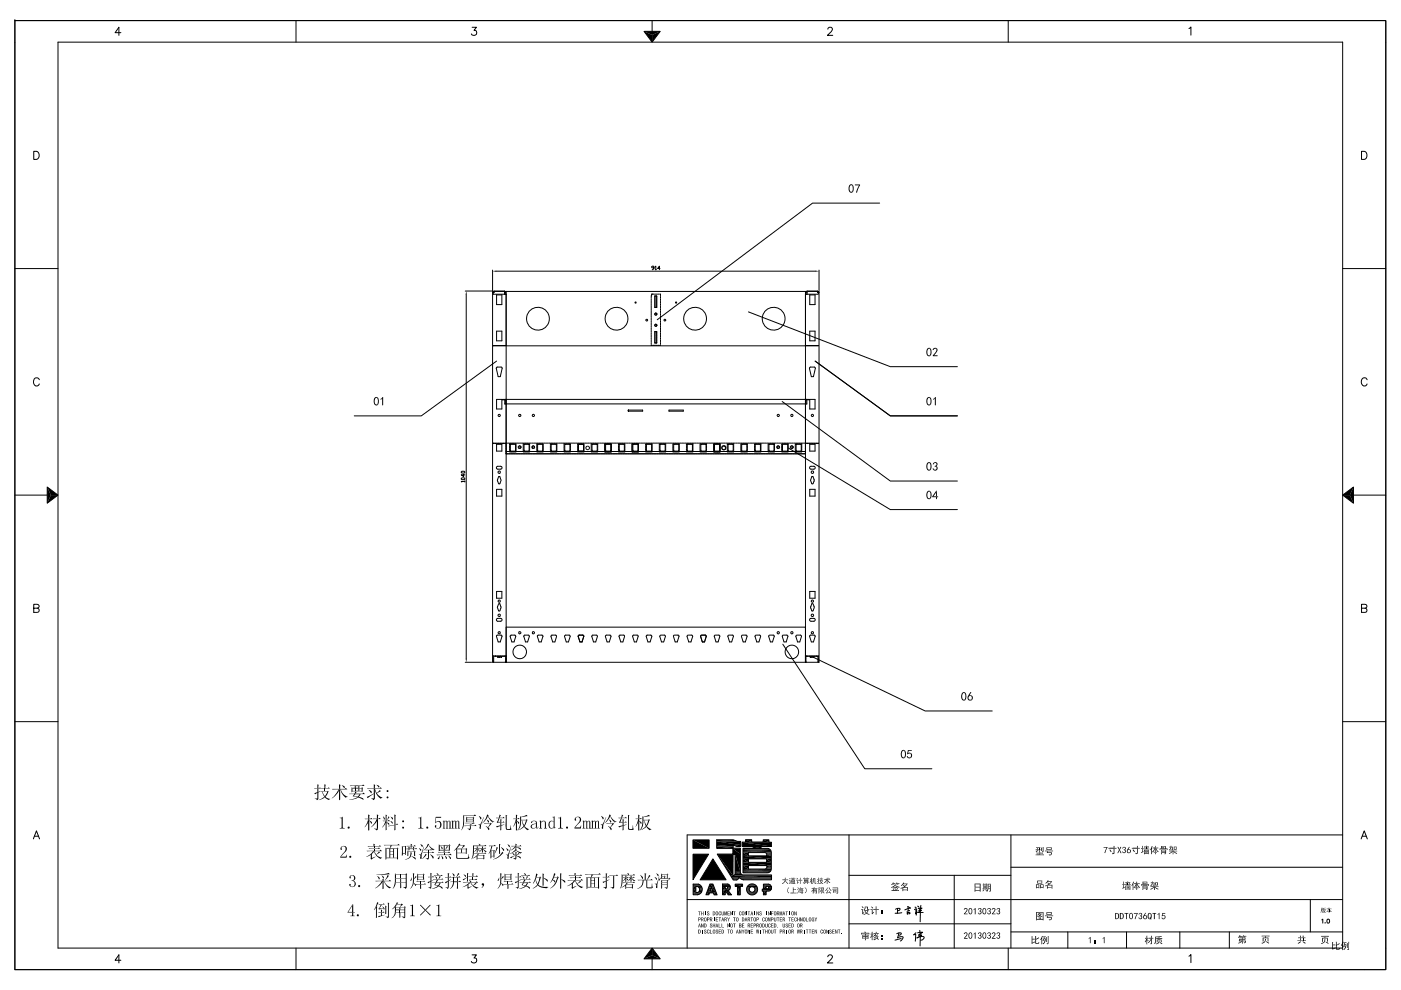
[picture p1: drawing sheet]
<svg xmlns="http://www.w3.org/2000/svg" width="297mm" height="210mm" viewBox="0 0 297 210" stroke-linecap="round" stroke-linejoin="round" font-family="sans-serif">
<g fill="#000">
<path d="M138.3 7.4l1.7-.7-1.7 2.2zM136.5 6.7h3.5l-1.7 .7zM136.5 6.7l1.8 .7v1.5zM104.4 57.5l.8-.1v.2zM172.9 57.4l.8 .1-.8 .1zM98.8 61.7l.2 .8h-.3zM10.8 105h1.5l-2.3 1.7zM10 103.3l.8 1.7-.8 1.7zM10 103.3l2.3 1.7h-1.5zM284.7 105l2.3-1.7-.8 1.7zM287 103.3v3.4l-.8-1.7zM284.7 105h1.5l.8 1.7z"/>
<path d="M98.7 139.7h.3l-.2 .8zM67.3 167.2h.2v.7l-.2 .1zM78.7 169.3h.4zM82.7 179.9h1.4l.1-.1 .3 .1zM85.2 179.4l.2 .1zM87.1 179.5h.2v.3l-.2 .1zM98.8 173.2l.3 .1-.3 .1zM97.9 180h.8l.1-.1 .3 .2zM100.3 179.2l.2 .2h1.3h-1.5zM106.1 174.5h.2v.5l-.2 .1zM106.3 174.4h.3l.1-.2 .3 .3zM132 174.5h.2v.5l-.2 .1z"/>
<path d="M132.2 174.4h.3l.2-.2 .2 .3zM146.9 178.1l3.4 1.8h-3.4zM146.9 178.1h3.4v1.8zM152 178.5l5 .7h-5zM152 178.5h5v.7zM155.4 179.9l1.6 .1zM155.4 180l1.6 1.2h-1.6zM155.4 180h1.6v1.2zM155.4 179.2l1.6 .3h-.8zM155.4 179.2h1.6v.3zM157.4 178.6l6.2 .9h-6.2zM157.4 178.6h6.2v.9z"/>
<path d="M158.1 178.1l1.3 .5h-1.3zM158.1 178.1h1.3v.5zM159.7 179.5l1.7 .4h-1.7zM159.7 179.5h1.7v.4zM161.8 178.1l1.2 .5h-1.2zM161.8 178.1h1.2v.5zM236.9 179.6h.2l.2 .5v.2zM244.9 179.9h.1v.8h-.1zM83.7 185.2l.2 .2h-.2zM85.4 188.1h.4zM86.6 180.1h.2v.2l-.2 .1zM87.6 180.1h.2v.2l-.2 .1z"/>
<path d="M86.6 180.5h1.2l.1-.1 .2 .2zM89 192l.2-.1 1 1-.1 .1zM88.7 185.4h1l.1-.1 .2 .2zM89 194.1l1.1-1.1 .1 .2-1 1zM91.3 186.1h.2v.7l-.2 .1zM95 186.1h.1v.6l-.1 .1zM104.2 180.4h.4l.1-.2 .2 .2zM107.2 185.4h1l.2-.1 .1 .2zM109.8 186.1h.2v.7l-.2 .1zM125.3 186.1h1.5l.1-.1 .2 .1zM128.4 186.1h.3v.6l-.3 .1zM140.2 186.6l.2 .1-.2 .1z"/>
<path d="M140.2 185.3l.2 .1h-.2zM146.9 181.2h3.3l-3.3 5.4zM147 187.5l1.4 .1h-1.4zM147 187.5l1.4 .1zM147 187.6l1.6 .3h-1.6zM147 187.6h1.4l.2 .3zM147 187.9l1.7 .1h-1.7zM147 187.9h1.6l.1 .1zM147 188l.5 1.3h-.5zM147 188h.5v1.3zM147 189.3h1.7zM147 189.3l1.5 .2h-1.5z"/>
<path d="M147 189.3h1.7l-.2 .2zM147 189.5l1.2 .2h-1.2zM147 189.5h1.5l-.3 .2zM147 189.7l.9 .1zM147 189.7h1.2zM147.9 188l.9 .1zM148.1 188.1h.7zM148.1 188.1l.7 .2h-.6zM148.1 188.1h.7v.2zM147.9 189.3h.8zM148.1 189.2h.7zM148.2 188.3l.7 .1h-.6z"/>
<path d="M148.2 188.3h.6l.1 .1zM148.2 189h.6zM148.2 189l.6 .2h-.7zM148.2 189h.6v.2zM148.3 188.4l.6 .1zM148.3 188.5l.6 .1h-.6zM148.3 188.5h.6v.1zM148.3 188.7l.6 .2h-.6zM148.3 188.7h.6v.2zM148.3 188.9l.5 .1h-.6zM148.3 188.9h.6l-.1 .1zM148.3 188.6l.6 .1z"/>
<path d="M148.8 195.9l.2 .8zM148.9 195.1l.3 .3zM149.8 189.4l.5 .4h-.6zM149.8 189.4h.6l-.1 .4zM150 189h1.7l.2 .4zM150.2 188.2l.4 .8h-.6zM150.2 188.2h.7l-.3 .8zM150.5 187.5l.9 .7h-1.2zM150.5 187.5h.7l.2 .7zM150.7 195.1l.3 .3zM150.9 188.2l.8 .8h-.6zM150.9 188.2h.5l.3 .8z"/>
<path d="M151.2 182.2l2.7 4.4h-5.5zM151.3 189.4l.7 .4h-.6zM151.3 189.4h.6l.1 .4zM152.1 181.2l3.3 4.5h-.5zM152.1 181.2h3.3v4.5zM153.2 187.5l1.3 .1zM153.2 187.6l1.5 .1h-1.5zM153.2 187.6h1.3l.2 .1zM153.2 187.7l1.6 .2h-1.6zM153.2 187.7h1.5l.1 .2zM153.2 187.9h1.6zM153.2 187.9l.6 .7h-.6z"/>
<path d="M153.2 187.9h.6v.7zM153.2 188.6h1.5zM153.2 188.6h1.6zM153.2 188.6l1.4 .2h-1.4zM153.2 188.6h1.5l-.1 .2zM153.2 188.8l1.2 .1h-1.2zM153.2 188.8h1.4l-.2 .1zM153.2 188.9l.6 .9h-.6zM153.2 188.9h.6v.9zM153.7 193.3l.1 .8zM153.8 188.9h.6zM153.8 188.9l1.3 .9h-.7z"/>
<path d="M153.8 188.9h.6l.7 .9zM153.8 195.1l.3 .3zM154 187.9l.8 .1zM154.1 193.3l-.1 .8zM154.2 188l.7 .2h-.6zM154.2 188h.6l.1 .2zM154 188.6h.8zM154.2 188.5h.6zM154.2 188.4l.6 .1zM154.2 188.4h.6zM154.3 188.2h.6zM154.3 188.2l.6 .1h-.6z"/>
<path d="M154.3 188.2h.6v.1zM154.3 188.3l.5 .1zM154.3 188.3h.6zM154.2 194.6h.1l.1 .5zM154.3 195.9l.3 .8zM155 193.3l.2 .8zM155.2 186.1l1.5 .1zM155.2 186.2l1.3 .2h-1.2zM155.2 186.2h1.5l-.2 .2zM155.3 186.4l1.1 .1h-1zM155.3 186.4h1.2l-.1 .1zM155.4 181.2h1.6z"/>
<path d="M155.4 186.5l.7 .2zM155.4 186.5h1zM155.7 185.6h1.9zM155.8 185.6h1.8zM155.9 181.2l1.1 3.7h-1.1zM155.9 181.2h1.1v3.7zM155.9 184.9l1.1 .2h-1.1zM155.9 184.9h1.1v.2zM155.9 185.1l1.2 .2h-1.2zM155.9 185.1h1.1l.1 .2zM155.9 185.3l1.3 .1h-1.3zM155.9 185.3h1.2l.1 .1z"/>
<path d="M155.9 185.4h1.3zM155.9 185.4l1.5 .2h-1.6zM155.9 185.4l1.5 .2zM155.9 187.5l1.5 .5h-1.5zM155.9 187.5h1.5v.5zM155.9 188h1.1zM156.4 188l.6 1.8h-.6zM156.4 188h.6v1.8zM156.8 197.2l.3 .8zM157.3 197.2l.2 .4zM157.5 180.8l1.2 .7h-1.2zM157.5 180.8h1.2v.7z"/>
<path d="M157.5 181.5l6 .7h-6zM157.5 181.5h6v.7zM157.5 182.2l1.2 .7h-1.2zM157.5 182.2h1.2v.7zM157.5 182.9l6 .7h-6zM157.5 182.9h6v.7zM157.5 183.6l1.2 .7h-1.2zM157.5 183.6h1.2v.7zM158 193.3l.3 .8zM158.3 188.6l.6 .3h-.6zM158.3 188.6h.6v.3zM158.3 188.3l.6 .1z"/>
<path d="M158.3 188.3h.7zM158.3 188.4l.6 .2h-.6zM158.3 188.4h.6v.2zM158.3 188.9h.7zM158.3 188.9l.7 .2h-.6zM158.3 188.9h.7v.2zM158.4 188.2l.6 .1h-.7zM158.4 188.2h.6v.1zM158.4 189.1l.8 .1h-.8zM158.4 189.1l.8 .1zM158.4 188.1l.6 .1h-.6zM158.4 188.1h.8l-.2 .1z"/>
<path d="M158.4 189.2h1zM158.5 188.1h.9zM158.5 188.1h1zM158.5 188.1h.7zM158.5 189.2l1 .1zM158.5 189.3l1.8 .2h-1.7zM158.6 187.8h1.7l.2 .3zM158.6 189.5l1.4 .2h-1.1zM158.6 189.5h1.7l-.3 .2zM158.6 197.2l.3 .8zM158.8 196.3l.3 .4zM158.8 195.1l.3 .3z"/>
<path d="M158.6 187.8l.3-.2 1.4 .2zM158.9 187.6h1.1l.3 .2zM158.9 189.7l.9 .1zM158.9 189.7h1.1l-.2 .1zM158.9 187.6l.3-.1 .8 .1zM159.2 187.5l.8 .1zM159.2 189.8h.6zM159.2 187.5h.6zM159.5 188.1h1zM159.5 189.3h1zM159.5 189.2h1zM159.7 188.1l.8 .1z"/>
<path d="M159.7 188.1h.8v.1zM159.7 189.2h.8zM159.9 188.2l.7 .1h-.6zM159.9 188.2h.6l.1 .1zM159.7 189.2l.2-.1 .6 .1zM159.9 189.1h.6v.1zM160 188.3l.6 .1zM160 188.9l.5 .2h-.6zM160 188.9h.6l-.1 .2zM160 188.4l.6 .2h-.5zM160 188.4h.6v.2zM160 188.9h.6z"/>
<path d="M160.1 188.6l.5 .3h-.6zM160.1 188.6h.5v.3zM160.3 197.2l.1 .8zM160.5 193.3l.3 .8zM160.7 197.2v.8zM160.6 196.3l.3 .4zM161.6 188.6l1.8 .2h-1.8zM161.6 188.6h1.9l-.1 .2zM161.6 188.8l1.7 .1h-1.7zM161.6 188.8h1.8l-.1 .1zM161.6 188.9l1.5 .1zM161.6 188.9h1.7z"/>
<path d="M161.6 189h.8zM161.9 187.5l1.2 .1zM161.9 187.6l1.4 .1h-1.4zM161.9 187.6h1.2l.2 .1zM161.9 187.7l1.6 .2h-1.6zM161.9 187.7h1.4l.2 .2zM161.9 187.9l1.6 .1h-1.6zM161.9 187.9h1.6v.1zM161.9 188l.5 .6h-.5zM161.9 188h.5v.6zM161.9 188.6h1.6zM161.9 189l.5 .8h-.5z"/>
<path d="M161.9 189h.5v.8zM162.2 180.8l1.3 .1zM162.2 184.3h1.3zM162.3 180.9l1.2 .1zM162.3 184.3h1.2zM162.4 181l1.1 .1h-1zM162.4 181h1.1v.1zM162.5 184.2l1 .1zM162.5 181.1l1 .1h-.9zM162.5 181.1h1v.1zM162.5 182.2l1 .7h-1zM162.5 182.2h1v.7z"/>
<path d="M162.5 184.1l1 .1h-1zM162.5 184.1h1v.1zM162.6 181.2l.9 .3h-.9zM162.6 181.2h.9v.3zM162.6 183.6l.9 .3h-.9zM162.6 183.6h.9v.3zM162.6 183.9l.9 .2h-1zM162.6 183.9h.9v.2zM162.8 188l.8 .1zM162.7 188.6h.8zM162.8 188.5h.8zM162.9 188.5h.7z"/>
<path d="M162.9 188.1h.7zM162.9 188.1l.7 .1h-.6zM162.9 188.1h.7v.1zM163 193.3l.2 .8zM163 188.2l.6 .1zM163 188.3l.6 .1zM163 188.3h.6zM163 188.4l.6 .1h-.7zM163 188.4h.6v.1zM163 194.6l.1 .8zM163.4 194.6l-.1 .8zM165 193.8l.2 .3z"/>
<path d="M165.5 193.3v.8zM165.8 193.3l-.1 .8zM166.2 195.1l.3 .3zM166.2 197.6l.3 .4zM168 197.6l.3 .4zM168.5 193.3l.3 .8zM169 197.2l.1 .8zM169.3 197.2l.1 .8zM169.8 194.6l.2 .8zM169.9 196.3l.3 .4zM169.9 197.6l.3 .4zM172.7 194.6l.2 .5z"/>
<path d="M172.8 197.2l.3 .8zM175.3 197.2l.3 .8zM177.2 197.2l.2 .8zM184.1 192.8h.2zM221.3 198.6h.4v.2h-.4zM237.3 180.3v.1l-.2 .6h-.2zM240.9 187.5h.2v.8h-.2zM243.9 194.9h.2l-.1 .2zM285.1 199.9h.4v.1h-.5zM138.3 201.1l1.7 2.3-1.7-.8zM136.5 203.4l1.8-.8 1.7 .8zM138.3 201.1v1.5l-1.8 .8z"/>
<path d="M180.2 39.2l.3-.1 .3 .2h-.4a.93 .93 0 0 0 0 1.4h.4a.63 .63 0 0 1-.7 0 .63 .63 0 0 1-.2-.8z" fill-rule="evenodd"/>
<path d="M180.5 39.3l.4 .1 .1 .7-.2 .6h-.3a1.07 1.07 0 0 0 .1-1.4z" fill-rule="evenodd"/>
<path d="M181.3 39.1h1.1l-.7 1.8h-.2l.6-1.6h-.8z" fill-rule="evenodd"/>
<path d="M196.6 73.9l.5-.1 .2 .1a.77 .77 0 0 0-.6 1.2l.2 .3h.4a.55 .55 0 0 1-.6 .1 .55 .55 0 0 1-.3-.6z" fill-rule="evenodd"/>
<path d="M197 74h.4l.1 .8-.1 .5-.4 .1a.93 .93 0 0 0 0-1.4z" fill-rule="evenodd"/>
<path d="M197.9 73.9l.5-.1 .3 .1-.6 .1-.2 .3-.2-.1z" fill-rule="evenodd"/>
<path d="M198.3 74h.4a1.27 1.27 0 0 1-.6 1.3v.1h.7v.2h-1l.4-.8a.54 .54 0 0 0 .1-.8z" fill-rule="evenodd"/>
<path d="M79.5 84.3l.3-.1 .4 .2h-.4a.9 .9 0 0 0 0 1.4h.4l-.5 .2a.75 .75 0 0 1-.5-1.1z" fill-rule="evenodd"/>
<path d="M79.8 84.4h.4l.1 .8-.1 .6h-.4a.95 .95 0 0 0 0-1.4z" fill-rule="evenodd"/>
<path d="M80.7 84.6l.3-.1-.3 .3z" fill-rule="evenodd"/>
<path d="M80.8 84.5l.4-.3v1.8h-.2v-1.5z" fill-rule="evenodd"/>
<path d="M196.7 84.3l.3-.1 .3 .2h-.4a1.06 1.06 0 0 0-.2 1.1l.1 .3h.5l-.4 .2a1.09 1.09 0 0 1-.2-1.7z" fill-rule="evenodd"/>
<path d="M196.6 98.2l.4-.2 .3 .2a.78 .78 0 0 0-.6 1.2l.3 .2h.3a.51 .51 0 0 1-.5 .2 .51 .51 0 0 1-.4-.5v-.6z" fill-rule="evenodd"/>
<path d="M197 84.4h.4l.1 .8-.2 .6h-.3a.93 .93 0 0 0 0-1.4z" fill-rule="evenodd"/>
<path d="M197 98.2h.4l.1 .8-.2 .6h-.3a.57 .57 0 0 0 .3-.8l-.1-.4z" fill-rule="evenodd"/>
<path d="M197.7 99.4l.2-.1 .4 .3h-.5z" fill-rule="evenodd"/>
<path d="M197.9 98.2h.4l-.3 .3h-.2z" fill-rule="evenodd"/>
<path d="M197.9 84.6l.3-.1-.3 .3z" fill-rule="evenodd"/>
<path d="M197.9 98.2a.47 .47 0 0 1 .8 0 .47 .47 0 0 1-.2 .7l.1 .1a.52 .52 0 0 1 0 .7 .52 .52 0 0 1-.7 0l.4-.1a.34 .34 0 0 0 .3-.4 .34 .34 0 0 0-.4-.3v-.1a.31 .31 0 0 0 .3-.2 .31 .31 0 0 0-.2-.4z" fill-rule="evenodd"/>
<path d="M198 84.5l.4-.3v1.8h-.2v-1.5z" fill-rule="evenodd"/>
<path d="M196.6 104.2l.5-.1 .2 .2-.5 .1-.2 .8 .2 .4 .5 .1a.57 .57 0 0 1-.6 .1 .57 .57 0 0 1-.3-.7z" fill-rule="evenodd"/>
<path d="M197 104.3h.3l.2 .2-.2 1.2h-.3l.2-.2 .1-.4v-.6z" fill-rule="evenodd"/>
<path d="M198.5 104.1h.1l-.7 1.2h1v.2h-.3v.4h-.1v-.4h-.8z" fill-rule="evenodd"/>
<path d="M198.6 104.1v1.2h-.7h.6v-.8z" fill-rule="evenodd"/>
<path d="M191.2 159.2l.5-.1 .2 .1-.6 .2-.1 .8 .2 .4 .5 .1a.56 .56 0 0 1-.6 0 .56 .56 0 0 1-.3-.6z" fill-rule="evenodd"/>
<path d="M191.6 159.2l.3 .1 .2 .7-.2 .7h-.4a.92 .92 0 0 0 .1-1.5z" fill-rule="evenodd"/>
<path d="M192.6 159.7h.5z" fill-rule="evenodd"/>
<path d="M192.8 159.8l.5 .1 .1 .4-.2 .4h-.4l.4-.4-.1-.3z" fill-rule="evenodd"/>
<path d="M192.5 159.1h.8v.2h-.6l-.1 .4 .6 .1-.9 .2z" fill-rule="evenodd"/>
<path d="M204 146.9l.5-.1 .2 .2h-.4a.97 .97 0 0 0-.1 1.3l.5 .1a.56 .56 0 0 1-.7 .1 .56 .56 0 0 1-.2-.7z" fill-rule="evenodd"/>
<path d="M204.4 147h.3l.2 .8-.2 .6h-.4a.94 .94 0 0 0 .1-1.4z" fill-rule="evenodd"/>
<path d="M205.5 147.5h.5z" fill-rule="evenodd"/>
<path d="M205.7 146.8h.3l-.5 .7 .6 .1h-.4a.4 .4 0 0 0-.4 .4 .4 .4 0 0 0 .4 .4h.4a.63 .63 0 0 1-.9-.1 .63 .63 0 0 1 .1-.8z" fill-rule="evenodd"/>
<path d="M205.7 147.6h.4l.2 .3-.2 .5h-.4h.1a.4 .4 0 0 0 .3-.4 .4 .4 0 0 0-.4-.4z" fill-rule="evenodd"/>
<path d="M66.7 169.3l.5 .1z" fill-rule="evenodd"/>
<path d="M66.6 168.2h.7l-.5 .3z" fill-rule="evenodd"/>
<path d="M67.3 166.3l.3 .2-.1 .1v.6h-.2z" fill-rule="evenodd"/>
<path d="M66.6 167.2h1.1l.1-.2 .3 .2-1.4 .1z" fill-rule="evenodd"/>
<path d="M66.9 168.2l1.2-.4-.6 .3v1.3l-.3 .3-.5-.3 .6-.1v-1.1z" fill-rule="evenodd"/>
<path d="M68.3 167.9l.6 1h-.2z" fill-rule="evenodd"/>
<path d="M67.6 169.7l1-.6h.3z" fill-rule="evenodd"/>
<path d="M68.8 166.3l.3 .2-.1 .1v.6h-.2z" fill-rule="evenodd"/>
<path d="M68.1 167.9h1.3l.1-.2 .2 .2-1.5 .1z" fill-rule="evenodd"/>
<path d="M68.1 167.2h1.4l.2-.2 .2 .2-1.7 .1z" fill-rule="evenodd"/>
<path d="M69.4 167.9h.3l-.7 1.1 1 .5-.3 .2-.8-.6h-.3l.1-.2a.77 .77 0 0 0 .7-.9z" fill-rule="evenodd"/>
<path d="M71.6 167.7h.3a3.3 3.3 0 0 1-1.6 1.6l.7-.6z" fill-rule="evenodd"/>
<path d="M71.9 166.3l.4 .2-.2 .1v.7h-.2z" fill-rule="evenodd"/>
<path d="M71.8 167.4h.3v2.2l-.2 .1v-2h-.3z" fill-rule="evenodd"/>
<path d="M72.2 167.4a2.84 2.84 0 0 0 1.5 1.6l-.4 .2-.3-.3-.5-.7z" fill-rule="evenodd"/>
<path d="M72.5 166.6a.4 .4 0 0 1 .4 .1 .4 .4 0 0 1 .1 .5z" fill-rule="evenodd"/>
<path d="M72.4 179.6l.4-.1-.4 .2 .1 .5-.2 .1-.1-.3z" fill-rule="evenodd"/>
<path d="M72 173.4l.7-.2v2.3l.4 .2h-1.1l.4-.2v-1.8z" fill-rule="evenodd"/>
<path d="M72.5 179.5a.68 .68 0 0 1 .9 .2 .68 .68 0 0 1-.1 .9l-1.2 1.1 .1-.1a2.46 2.46 0 0 0 1.1-1.7l-.2-.3z" fill-rule="evenodd"/>
<path d="M70.4 167.3h2.7l.2-.2 .3 .3-3.1 .1z" fill-rule="evenodd"/>
<path d="M74.5 167l.2 .1h1.5h-1.7z" fill-rule="evenodd"/>
<path d="M74.5 167.8h2.2h-2l-.2 .2z" fill-rule="evenodd"/>
<path d="M74.5 167.2h1.5h-1.3v.6l2.2 .1-.2 .1v-.2h-2.2z" fill-rule="evenodd"/>
<path d="M75.1 168.4h1.1h-.9l-.3 .5 .9 .1-1.1-.1z" fill-rule="evenodd"/>
<path d="M75.2 166.7h.8h-.6v.4h-.2z" fill-rule="evenodd"/>
<path d="M75.3 167.9l.3 .1-.2 .3h-.3z" fill-rule="evenodd"/>
<path d="M74.1 169.6l1.9-.5-1.1 .5z" fill-rule="evenodd"/>
<path d="M75.2 167.8h.8v-.6h.7h-.5v.6z" fill-rule="evenodd"/>
<path d="M74.7 167.1h1.3v-.4h-.8h1v.4z" fill-rule="evenodd"/>
<path d="M75.1 168.4h1.4l-.4 .6h.1a.83 .83 0 0 1 .8 .6l-1.8-.6h.7l.3-.6z" fill-rule="evenodd"/>
<path d="M74.5 167.1h2.1l.2-.1 .2 .2-.1 .6h-2.2h2v-.6z" fill-rule="evenodd"/>
<path d="M74.2 166.6h2.6l.2-.2 .3 .3h-3z" fill-rule="evenodd"/>
<path d="M74 168.3h2.8l.3-.2 .3 .3-3.3 .1z" fill-rule="evenodd"/>
<path d="M77.9 174.4h.2l-.2 .3-.6 .8z" fill-rule="evenodd"/>
<path d="M78 174.1h.3v2l-.2 .1v-1.8h-.2z" fill-rule="evenodd"/>
<path d="M78.1 172.7l.3 .2-.1 .1v.7h-.2z" fill-rule="evenodd"/>
<path d="M78.2 167.5l.1 .1a.43 .43 0 0 1 .4 .2 .43 .43 0 0 1 0 .4z" fill-rule="evenodd"/>
<path d="M78.1 173.7h.2v.3l.5 .4v.2l-.1 .1a.74 .74 0 0 0-.7-.6z" fill-rule="evenodd"/>
<path d="M77.3 173.7h1.2l.2-.2 .3 .2z" fill-rule="evenodd"/>
<path d="M77.7 169l1.5-.6-1.2 .9z" fill-rule="evenodd"/>
<path d="M79.2 179l.3 .1-.1 .4h-.2z" fill-rule="evenodd"/>
<path d="M79.2 166.3l.4 .2-.1 .7h-.3z" fill-rule="evenodd"/>
<path d="M79.3 175.7l.8 .1-.3 .3z" fill-rule="evenodd"/>
<path d="M79.2 167.3h.3v.1v1.9l-.1 .3-.3 .1-.4-.3 .5-.2v-.8h-.1l.1-.1z" fill-rule="evenodd"/>
<path d="M79.5 167.4l.7 1.2 .9 .5-.3 .3a2.32 2.32 0 0 1-1.3-2z" fill-rule="evenodd"/>
<path d="M79.7 174.1l.2 .1-.3 .4-1 .8z" fill-rule="evenodd"/>
<path d="M79.8 166.5l.6 .3-.1 .3z" fill-rule="evenodd"/>
<path d="M79.9 172.7l.4 .2-.2 .1v.6h-.2z" fill-rule="evenodd"/>
<path d="M79.9 173.7h.2v2.1h-.4l.2-.1v-1.5l-.2-.1z" fill-rule="evenodd"/>
<path d="M78.1 179.9h2l.2-.1 .3 .2-2.3 .1z" fill-rule="evenodd"/>
<path d="M79 173.6h1.3l.2-.1 .2 .2-1.6 .1z" fill-rule="evenodd"/>
<path d="M79.9 168.2l.6-.6 .3 .2z" fill-rule="evenodd"/>
<path d="M77.9 179.5h2.4l.2-.2 .3 .2-2.8 .1z" fill-rule="evenodd"/>
<path d="M77.8 167.2h2.7l.2-.2 .3 .3h-3z" fill-rule="evenodd"/>
<path d="M81.2 173.2l.4 .3-.1 .3z" fill-rule="evenodd"/>
<path d="M81.6 174.5l.1 .1-.7 .9z" fill-rule="evenodd"/>
<path d="M81.7 179.9l2.5 .1h-2.3v1.9h.8l-1 .1z" fill-rule="evenodd"/>
<path d="M81.7 179.8l2.8 .1-.1 2.3-.2 .1v-.3h-2.5l2.5-.1v-1.9l-2.5-.1z" fill-rule="evenodd"/>
<path d="M81.8 172.8l.3 .1-.1 .1v1.1h-.2z" fill-rule="evenodd"/>
<path d="M81.7 174.2h.3l.1 .2-.1 1.6-.2 .1v-1.6h-.2z" fill-rule="evenodd"/>
<path d="M82 174.5l.5 .1v.3z" fill-rule="evenodd"/>
<path d="M82 169h.3v.3h-.3z" fill-rule="evenodd"/>
<path d="M82.1 167.6l.3 .1-.1 .3-.3-.1z" fill-rule="evenodd"/>
<path d="M82.3 173.2l.3 .1-.5 .6z" fill-rule="evenodd"/>
<path d="M81.1 174.1h1.2l.1-.2 .3 .3z" fill-rule="evenodd"/>
<path d="M82.8 174.2l.4 .1v.4z" fill-rule="evenodd"/>
<path d="M82.8 173.2l.4 .2v.4z" fill-rule="evenodd"/>
<path d="M81.9 179.9h.7l.2-.6 .4 .1-.5 .5z" fill-rule="evenodd"/>
<path d="M83.6 172.7l.4 .2-.2 .1v1.9h-.2z" fill-rule="evenodd"/>
<path d="M83.6 175h.2v1l-.2 .1z" fill-rule="evenodd"/>
<path d="M82.3 175.2l1.7-.3 .2-.2 .2 .2-1.9 .4z" fill-rule="evenodd"/>
<path d="M81.4 179.2h2.9l.2-.2 .3 .3h-3.3z" fill-rule="evenodd"/>
<path d="M85.2 179.6h.7h-.5v1.4l.7 .1h-.7v.3l-.2 .1z" fill-rule="evenodd"/>
<path d="M85.3 175.4h.3v.3h-.3z" fill-rule="evenodd"/>
<path d="M85.2 179.5l.8-.1 .2 .1-.1 1.5h-.7h.5v-1.4z" fill-rule="evenodd"/>
<path d="M86.6 179.6l.3 .1-.1 .3h-.2z" fill-rule="evenodd"/>
<path d="M87.1 179l.3 .1-.1 .3h-.2z" fill-rule="evenodd"/>
<path d="M86.6 180h1l-.1-.4 .4 .2-.1 .2z" fill-rule="evenodd"/>
<path d="M86.3 179.4h1.5l.1-.2 .3 .3h-1.8z" fill-rule="evenodd"/>
<path d="M86.1 180h1.9l.2-.2 .3 .3h-2.3z" fill-rule="evenodd"/>
<path d="M88.8 179.9l.2 .1a.23 .23 0 0 1 .3 .2 .23 .23 0 0 1-.2 .2z" fill-rule="evenodd"/>
<path d="M89.2 179a.42 .42 0 0 1 .3 .6z" fill-rule="evenodd"/>
<path d="M88.7 173.4l.6-.2v2.2l.4 .3h-1l.4-.2v-1.9z" fill-rule="evenodd"/>
<path d="M89.8 179.6l-.4 1.6h-.3l.2-.2z" fill-rule="evenodd"/>
<path d="M90.6 179.2h.2l-.2 .4-.9 .8z" fill-rule="evenodd"/>
<path d="M90.7 179l.3 .1-.1 .2 .5 .5 .7 .4-.2 .1-.5-.3-.6-.8h-.2z" fill-rule="evenodd"/>
<path d="M92.2 175.1a.19 .19 0 0 1 .3 0 .19 .19 0 0 1-.1 .3l.2 .2 .3 .1-.6-.2z" fill-rule="evenodd"/>
<path d="M92.5 174.3h.4l-.4 .2z" fill-rule="evenodd"/>
<path d="M92.6 174.2l.3-.1a.82 .82 0 0 1 .8 .8 .82 .82 0 0 1-.6 .8h-.6a.72 .72 0 0 0 .8-.7 .72 .72 0 0 0-.7-.8z" fill-rule="evenodd"/>
<path d="M93 179.1l.2 .1-.2 .1z" fill-rule="evenodd"/>
<path d="M93.4 179.5a.38 .38 0 0 1 .3 .2 .38 .38 0 0 1 0 .4z" fill-rule="evenodd"/>
<path d="M92.4 173.3h1.2l-.1 .1h-1l-.1 1.2h-.1z" fill-rule="evenodd"/>
<path d="M94.1 179.3h1.1h-.9v1h-.2z" fill-rule="evenodd"/>
<path d="M93.9 174.1l.3-.1 .1 .3-.1 1.2 .2 .2h-.5l.1-.2v-1.2z" fill-rule="evenodd"/>
<path d="M94.3 174.2h.2l-.3 .1z" fill-rule="evenodd"/>
<path d="M94.3 174.2l.4-.1 .1 .2z" fill-rule="evenodd"/>
<path d="M94.7 179.4l.3 .2-.6 .6z" fill-rule="evenodd"/>
<path d="M94.7 174.3l.4-.2 .4 .1-.5 .1-.1 .2v1l.1 .2h-.5l.2-.2z" fill-rule="evenodd"/>
<path d="M93 179.3l2.2-.1 .1-.1 .2 .2h-2.3v1h2.2l-2.2 .1-.2 .2z" fill-rule="evenodd"/>
<path d="M95.2 174.2h.3v.1v1.2l.2 .2h-.5l.1-.2v-1.2z" fill-rule="evenodd"/>
<path d="M94.1 179.3h1.4l-.1 .1v.9h-2.2h2v-1z" fill-rule="evenodd"/>
<path d="M95.7 174.1l.4-.1v1.5l.1 .2h-.5l.2-.2v-1.3z" fill-rule="evenodd"/>
<path d="M96.2 174.2h.2l-.3 .1z" fill-rule="evenodd"/>
<path d="M96.2 174.2a.33 .33 0 0 1 .5 .1z" fill-rule="evenodd"/>
<path d="M96.5 174.3h.2a.38 .38 0 0 1 .6-.1h-.4l-.2 .2v1.1l.2 .2h-.5l.1-.2z" fill-rule="evenodd"/>
<path d="M97.1 179.4h1.1h-.9l-.4 .6 2.2 .1-.1 .1v.7h-2.1h1.9v-.8h-2.2z" fill-rule="evenodd"/>
<path d="M97 174.2h.3l.1 .1v1.2l.1 .2h-.5l.2-.2v-1.1z" fill-rule="evenodd"/>
<path d="M97.3 178.9l.3 .2-.5 .2z" fill-rule="evenodd"/>
<path d="M98.2 172.8l.2 .2h-.2z" fill-rule="evenodd"/>
<path d="M97.1 179.3h1.1l.1-.1 .3 .3-.7 .5h-1h.9l.4-.6z" fill-rule="evenodd"/>
<path d="M98.6 174.5l1.6 .1-1.5 .1z" fill-rule="evenodd"/>
<path d="M98.8 174.2h1.5h-1.3l-.2 .2z" fill-rule="evenodd"/>
<path d="M99.1 175.7l.4 .1z" fill-rule="evenodd"/>
<path d="M99.6 174.8l.3 .1-.1 .2h-.2z" fill-rule="evenodd"/>
<path d="M99.6 175.2h.2v.6l-.3 .3-.4-.3 .5-.1z" fill-rule="evenodd"/>
<path d="M98.8 173.4l1.6-.2 .2 .2h-1.6v.3h-.2z" fill-rule="evenodd"/>
<path d="M98.6 174.5h1.7l.1-.1 .2 .3-.7 .2 .3-.3z" fill-rule="evenodd"/>
<path d="M98.8 174.1h1.5v-.3l.2-.1v.6l-.2 .1v-.2z" fill-rule="evenodd"/>
<path d="M98.8 173.7h1.5v-.3h.3l-.1 .3-1.5 .1v.3h-.2z" fill-rule="evenodd"/>
<path d="M98.2 173h2.3l.2-.3 .3 .4h-2.6l-.1 2.2-.5 .8v-.1a5.3 5.3 0 0 0 .4-3z" fill-rule="evenodd"/>
<path d="M98.4 175.1h2.2l.2-.2 .2 .3h-2.5z" fill-rule="evenodd"/>
<path d="M101.1 179.5l.3 .1-.1 .3h-.2z" fill-rule="evenodd"/>
<path d="M101 180l.3 .1v.7l-.2 .1z" fill-rule="evenodd"/>
<path d="M101.4 174.8l.6 .1-.1 .9a.5 .5 0 0 1-.2-.7z" fill-rule="evenodd"/>
<path d="M100.5 179.4h1.2l-.2-.4 .4 .2-.1 .2z" fill-rule="evenodd"/>
<path d="M101.5 173.1l.3 .1a.27 .27 0 0 1 .3 .3 .27 .27 0 0 1-.3 .2z" fill-rule="evenodd"/>
<path d="M100.5 179.9h.9l.2-.1 .2 .2h-1.2z" fill-rule="evenodd"/>
<path d="M102.1 180h.3v.8l-.2 .1z" fill-rule="evenodd"/>
<path d="M102.2 179.5l.3 .1-.1 .3h-.2z" fill-rule="evenodd"/>
<path d="M102.1 180h.3l.8 .6-.2 .1-.6-.7z" fill-rule="evenodd"/>
<path d="M102.5 173.3l-.5 1.6-.4-.1 .3-.1z" fill-rule="evenodd"/>
<path d="M101.7 179.9h1l.1-.1 .3 .2h-1.2z" fill-rule="evenodd"/>
<path d="M100.3 179.4h2.4l.2-.2 .2 .3h-2.6v1.5a1.56 1.56 0 0 1-.6 1.2 5.9 5.9 0 0 0 .4-2.8z" fill-rule="evenodd"/>
<path d="M103 175.2l.5 .3h-.3z" fill-rule="evenodd"/>
<path d="M103.2 173.1h.2l-.3 .7-.8 .8z" fill-rule="evenodd"/>
<path d="M103.2 173.8l.2 .2a.27 .27 0 0 1 .3 .2 .27 .27 0 0 1-.2 .3z" fill-rule="evenodd"/>
<path d="M103.3 172.7l.3 .2-.1 .2a2.04 2.04 0 0 0 1.3 1.2h-.1a1.4 1.4 0 0 1-1.2-1.1l-.3-.1z" fill-rule="evenodd"/>
<path d="M102.6 174.7h1.3l.1-.2 .3 .2-1.6 .1z" fill-rule="evenodd"/>
<path d="M104.2 174.3h.5l-.2 .2z" fill-rule="evenodd"/>
<path d="M103.9 174.7h.4l-.8 .8 .3 .3-.2 .3-.4-.6h.3z" fill-rule="evenodd"/>
<path d="M104.2 179.5h.2l-.3 .8 .8 .1-.1 .1v1.1h-.6v.4l-.2 .1v-.5l.6-.1v-1h-.7z" fill-rule="evenodd"/>
<path d="M103.6 179.4h1.1l.2-.2 .2 .3h-1.4z" fill-rule="evenodd"/>
<path d="M105.3 179.6l.3 .2-.7 1.2z" fill-rule="evenodd"/>
<path d="M105.2 175.3l.9-.1-.7 .3z" fill-rule="evenodd"/>
<path d="M105.8 179l.3 .1-.1 .1v1.8l-.2 .2z" fill-rule="evenodd"/>
<path d="M105.7 173.5h.2l-.3 .9 1.4 .1-1.5 .1-.2-.2z" fill-rule="evenodd"/>
<path d="M105.9 172.8l.3 .1-.2 .5h-.3z" fill-rule="evenodd"/>
<path d="M106.1 173.7l.3 .2-.1 .1v.4h-.7h.5z" fill-rule="evenodd"/>
<path d="M106.2 179.7l.2 .1a.45 .45 0 0 1 .4 .7z" fill-rule="evenodd"/>
<path d="M105.1 173.4h1.5l.1-.1 .3 .2-1.7 .1z" fill-rule="evenodd"/>
<path d="M105.5 175.2l1.4-.3-.6 .2v1h-.2v-.9z" fill-rule="evenodd"/>
<path d="M107.2 172.8l.4 .2-.2 .1v2.6l.7 .1h-.8z" fill-rule="evenodd"/>
<path d="M107.3 179.9l.5 .3-.1 .3z" fill-rule="evenodd"/>
<path d="M107.6 179.1a.34 .34 0 0 1 .4 .2 .34 .34 0 0 1-.1 .4z" fill-rule="evenodd"/>
<path d="M107.3 175.9l.8-.1 .2-.7 .2 .7-.2 .2h-.8z" fill-rule="evenodd"/>
<path d="M108.3 179.6l-.4 1.7h-.4l.3-.2z" fill-rule="evenodd"/>
<path d="M109.2 174.3l.2 .1-.6 1z" fill-rule="evenodd"/>
<path d="M109.3 174.2h.3v1.9l-.2 .1v-1.8l-.2-.1z" fill-rule="evenodd"/>
<path d="M109.3 179l.3 .1-.1 .3h-.2z" fill-rule="evenodd"/>
<path d="M109.4 172.8l.3 .1-.1 .7h-.2z" fill-rule="evenodd"/>
<path d="M108.2 180.4l1-.9 .5 .2h-.4z" fill-rule="evenodd"/>
<path d="M109.4 173.7h.2v.4l.4 .3v.3l-.4-.5h-.3z" fill-rule="evenodd"/>
<path d="M109.3 179.7h.4h-.2v.3l-.2 .1z" fill-rule="evenodd"/>
<path d="M109.5 179.7l.5 .1a.33 .33 0 0 1 .4 .1 .33 .33 0 0 1 0 .3z" fill-rule="evenodd"/>
<path d="M108.8 173.6h1l.1-.1 .3 .2-1.3 .1z" fill-rule="evenodd"/>
<path d="M110.3 173.1l.6 .2h-.4v.6l-.2 .1z" fill-rule="evenodd"/>
<path d="M108.4 179.4h1.8l.1-.2 .3 .3h-2.1z" fill-rule="evenodd"/>
<path d="M110.6 174l.5 1.1h-.2z" fill-rule="evenodd"/>
<path d="M111.1 175.4l.2-.1 .9 .6-.4 .2z" fill-rule="evenodd"/>
<path d="M110.5 173.3l1.2-.5 .2 .3z" fill-rule="evenodd"/>
<path d="M110.3 174l1.2-.1 .2-.2 .2 .3h-1.4l-.1 1a1.36 1.36 0 0 1-.7 1.1v-.1a2.46 2.46 0 0 0 .6-2z" fill-rule="evenodd"/>
<path d="M111.5 174h.4l-.7 1.2 .1 .1-1.4 .8a1.36 1.36 0 0 0 1-1h.2z" fill-rule="evenodd"/>
<path d="M112.7 174.2h.6h-.4l-.2 .4-.1-.1z" fill-rule="evenodd"/>
<path d="M112.7 174.9l.9-.1a.6 .6 0 0 0-.7 .1 .6 .6 0 0 0-.1 .6l.6 .2a.52 .52 0 0 1-.7 0 .52 .52 0 0 1-.1-.7z" fill-rule="evenodd"/>
<path d="M112.8 174.2l.6-.1 .4 .2v1.2l-.7 .2 .5-.2v-.7h-.5l.5-.1v-.2l-.1-.3z" fill-rule="evenodd"/>
<path d="M113.6 175.5l.3 .1z" fill-rule="evenodd"/>
<path d="M113.7 175.6h.3l.1-.2-.1 .3z" fill-rule="evenodd"/>
<path d="M114.3 174.1l.4-.1v1.5l.2 .2h-.6l.2-.2v-1.3z" fill-rule="evenodd"/>
<path d="M114.8 174.3l.3-.2 .5 .1h-.4l-.4 .2z" fill-rule="evenodd"/>
<path d="M115.3 174.2l.4 .1v1.2l.2 .2h-.6l.2-.2v-1z" fill-rule="evenodd"/>
<path d="M116.5 174.2l.4-.1 .4 .1h-.3a.78 .78 0 0 0-.5 .7 .78 .78 0 0 0 .4 .7h-.3a.99 .99 0 0 1-.1-1.4z" fill-rule="evenodd"/>
<path d="M117 174.2l.4 .1z" fill-rule="evenodd"/>
<path d="M116.6 175.6l.8-.1a.55 .55 0 0 1-.8 .1z" fill-rule="evenodd"/>
<path d="M117.1 173.3l.5-.2v2.3l.2 .2-.4 .1-.1-1.4 .1-.8z" fill-rule="evenodd"/>
<path d="M118.3 173.4l.7-.2v2.2l.4 .3h-1.1l.4-.2v-1.9z" fill-rule="evenodd"/>
<path d="M121.9 173.5l.6-.2a.44 .44 0 0 0-.4 .3 .44 .44 0 0 0 0 .4 .28 .28 0 0 1-.3-.2 .28 .28 0 0 1 .1-.3z" fill-rule="evenodd"/>
<path d="M122.2 173.3a.68 .68 0 0 1 .9 .2 .68 .68 0 0 1-.2 1l-1.1 1 .1-.1a2.5 2.5 0 0 0 1-1.7l-.1-.3z" fill-rule="evenodd"/>
<path d="M121.8 175.5h1.1l.3-.4-.1 .6h-1.3z" fill-rule="evenodd"/>
<path d="M123.5 174.1l.3-.1 .1 .3-.1 1.2 .2 .2h-.5l.2-.2v-1.2z" fill-rule="evenodd"/>
<path d="M124 174.2h.2l-.4 .1z" fill-rule="evenodd"/>
<path d="M124 174.2l.3-.1 .2 .2z" fill-rule="evenodd"/>
<path d="M124.3 174.3l.4-.2 .4 .1-.5 .1-.1 .2v1l.2 .2h-.5l.1-.2z" fill-rule="evenodd"/>
<path d="M124.8 174.2h.3v.1l.1 1.2 .1 .2h-.5l.1-.2v-1.2z" fill-rule="evenodd"/>
<path d="M125.3 174.1l.4-.1v1.5l.2 .2h-.6l.2-.2v-1.3z" fill-rule="evenodd"/>
<path d="M125.8 174.2h.2l-.3 .1z" fill-rule="evenodd"/>
<path d="M125.8 174.2l.3-.1 .2 .2z" fill-rule="evenodd"/>
<path d="M126.1 174.3l.5-.2 .4 .1h-.5l-.1 .2v1.1l.1 .2h-.5l.2-.2z" fill-rule="evenodd"/>
<path d="M126.7 174.2h.3v.1v1.2l.1 .2h-.4l.1-.2v-1.1z" fill-rule="evenodd"/>
<path d="M127.3 174.8l.7 .1-.2 .9a.5 .5 0 0 1-.1-.7z" fill-rule="evenodd"/>
<path d="M127.4 173.1l.3 .1a.27 .27 0 0 1 .3 .3 .27 .27 0 0 1-.2 .2z" fill-rule="evenodd"/>
<path d="M128.5 173.3l-.5 1.6-.5-.1 .3-.1z" fill-rule="evenodd"/>
<path d="M128.9 175.2l.5 .3h-.3z" fill-rule="evenodd"/>
<path d="M129.1 173.1h.3l-.4 .7-.8 .8z" fill-rule="evenodd"/>
<path d="M129.1 173.8l.3 .2a.27 .27 0 0 1 .2 .2 .27 .27 0 0 1-.1 .3z" fill-rule="evenodd"/>
<path d="M129.2 172.7l.4 .2-.1 .2a2.04 2.04 0 0 0 1.2 1.2h-.1a1.4 1.4 0 0 1-1.2-1.1l-.3-.1z" fill-rule="evenodd"/>
<path d="M128.5 174.7h1.3l.2-.2 .2 .2-1.5 .1z" fill-rule="evenodd"/>
<path d="M130.2 174.3h.4l-.2 .2z" fill-rule="evenodd"/>
<path d="M129.8 174.7h.4l-.7 .8 .2 .4-.2 .2-.4-.6h.3z" fill-rule="evenodd"/>
<path d="M131.1 175.3l.9-.1-.7 .3z" fill-rule="evenodd"/>
<path d="M131.7 173.5h.1l-.3 .9 1.4 .1-1.5 .1-.2-.2z" fill-rule="evenodd"/>
<path d="M131.8 172.8l.4 .1-.3 .5h-.2z" fill-rule="evenodd"/>
<path d="M132 173.7l.4 .2-.2 .1v.4h-.7h.5z" fill-rule="evenodd"/>
<path d="M131.1 173.4h1.4l.2-.1 .2 .2-1.7 .1z" fill-rule="evenodd"/>
<path d="M131.4 175.2l1.5-.3-.7 .2v1h-.2v-.9z" fill-rule="evenodd"/>
<path d="M133.1 172.8l.4 .2-.2 .1 .1 2.6 .6 .1h-.8z" fill-rule="evenodd"/>
<path d="M133.2 175.9l.8-.1 .2-.7 .2 .7-.1 .2h-.9z" fill-rule="evenodd"/>
<path d="M135.1 174.3l.2 .1-.5 1z" fill-rule="evenodd"/>
<path d="M135.2 174.2h.3l.1 1.9-.3 .1v-1.8l-.2-.1z" fill-rule="evenodd"/>
<path d="M135.3 172.8l.3 .1-.1 .7h-.2z" fill-rule="evenodd"/>
<path d="M135.3 173.7h.2l.1 .4a.39 .39 0 0 1 .4 .6l-.5-.5h-.3z" fill-rule="evenodd"/>
<path d="M134.7 173.6h1l.2-.1 .2 .2-1.2 .1z" fill-rule="evenodd"/>
<path d="M136.2 173.1l.6 .2h-.4v.6l-.2 .1z" fill-rule="evenodd"/>
<path d="M136.6 174l.5 1.1h-.2z" fill-rule="evenodd"/>
<path d="M137 175.4l.2-.1 .9 .6-.3 .2z" fill-rule="evenodd"/>
<path d="M136.4 173.3l1.2-.5 .2 .3z" fill-rule="evenodd"/>
<path d="M136.2 174l1.3-.1 .1-.2 .2 .3h-1.4v.5a1.76 1.76 0 0 1-.8 1.6v-.1a2.85 2.85 0 0 0 .6-2z" fill-rule="evenodd"/>
<path d="M137.5 174h.3l-.6 1.2v.1l-1.4 .8a1.36 1.36 0 0 0 1.1-1h.2z" fill-rule="evenodd"/>
<path d="M192.3 160.4l.1-.1 .2 .3 .6 .1a.55 .55 0 0 1-.6 .1 .55 .55 0 0 1-.3-.4z" fill-rule="evenodd"/>
<path d="M219.7 179.7l.6 .2h-.6z" fill-rule="evenodd"/>
<path d="M219.9 179.9h.1v.3h-.1z" fill-rule="evenodd"/>
<path d="M219.9 179.7h.7v.2z" fill-rule="evenodd"/>
<path d="M220.7 179.8h.2v.7h-.2z" fill-rule="evenodd"/>
<path d="M221.1 179.6h.1v1h-.2h.1z" fill-rule="evenodd"/>
<path d="M221.9 179.8h.9h-.8v.3l1 .2h-1.1z" fill-rule="evenodd"/>
<path d="M221.9 179.7h1.1v.5l-1-.1h.8v-.3z" fill-rule="evenodd"/>
<path d="M234 179.6h.8l-.5 1.3h-.1l.4-1.1h-.6z" fill-rule="evenodd"/>
<path d="M235 179.8h1.3l.1 .2h-1.4z" fill-rule="evenodd"/>
<path d="M236.1 180h.2v1l-.4 .2-.1-.2 .3-.1z" fill-rule="evenodd"/>
<path d="M235.3 179.8h.8v-.4h.2v.4z" fill-rule="evenodd"/>
<path d="M236.3 179.8h.4v.2z" fill-rule="evenodd"/>
<path d="M237.6 179.6h.1l-.3 .7 .4 .7h-.2l-.3-.7z" fill-rule="evenodd"/>
<path d="M238 179.8h.3l-.2 .2h-.2z" fill-rule="evenodd"/>
<path d="M238.1 179.7a.35 .35 0 0 1 .5 .1 .35 .35 0 0 1-.1 .5 .39 .39 0 0 1 .1 .6 .39 .39 0 0 1-.6-.1h.4l.1-.2v-.2l-.3-.1 .3-.2v-.2z" fill-rule="evenodd"/>
<path d="M239.4 179.6h.1l-.3 .5 .5 .1-.5 .1-.1 .3 .2 .2h.4a.45 .45 0 0 1-.6 .1 .45 .45 0 0 1-.1-.6z" fill-rule="evenodd"/>
<path d="M240 179.8h1.2l.2 .2h-1.4z" fill-rule="evenodd"/>
<path d="M241.1 180h.1v1l-.4 .2-.1-.2 .3-.1z" fill-rule="evenodd"/>
<path d="M240.2 179.8h.9l-.1-.4h.2v.4z" fill-rule="evenodd"/>
<path d="M241.2 179.8h.5v.2z" fill-rule="evenodd"/>
<path d="M241.9 179.9l.4 .2h-.4z" fill-rule="evenodd"/>
<path d="M242.1 179.4h.2v.5h-.2z" fill-rule="evenodd"/>
<path d="M242.1 179.9h.3v.2z" fill-rule="evenodd"/>
<path d="M242.5 179.6l.9 .1h-.9z" fill-rule="evenodd"/>
<path d="M242.6 179.8l.1-.1 .2 .2-.2 .1z" fill-rule="evenodd"/>
<path d="M243 179.4h.1v.2h-.1z" fill-rule="evenodd"/>
<path d="M243.4 179.7l.1 .1-.1 .2-.2-.1z" fill-rule="evenodd"/>
<path d="M242.8 179.6h.8v.1z" fill-rule="evenodd"/>
<path d="M244.2 179.4l.2 .1-.2 .3v1.4h-.1v-1.1h-.2z" fill-rule="evenodd"/>
<path d="M244.4 179.8l1 .1h-1z" fill-rule="evenodd"/>
<path d="M244.8 179.9h.1l-.1 .4-.4 .5-.2-.1z" fill-rule="evenodd"/>
<path d="M244.9 179.4h.1v.4h-.4h.3z" fill-rule="evenodd"/>
<path d="M244.9 179.9h.3l.5 .7a.3 .3 0 0 1-.3 .1 .3 .3 0 0 1-.2-.3z" fill-rule="evenodd"/>
<path d="M245 179.8h.6v.1z" fill-rule="evenodd"/>
<path d="M246.2 180h.5l.1-.2v.2z" fill-rule="evenodd"/>
<path d="M245.9 180h1.2v-.5h.1v.5h.3v.3h-.1v-.2z" fill-rule="evenodd"/>
<path d="M246.2 179.4l1 .1h-.9v.2l.5 .1h-.5v.2h-.1z" fill-rule="evenodd"/>
<path d="M247.9 179.6l.8 .1h-.8z" fill-rule="evenodd"/>
<path d="M248.2 179.7h.4h-.3l-.3 .6-.2-.1z" fill-rule="evenodd"/>
<path d="M248.2 179.4h.2l-.1 .2h-.2z" fill-rule="evenodd"/>
<path d="M248.2 179.7h.5v.5l-.3 .1-.1-.2h.3v-.4z" fill-rule="evenodd"/>
<path d="M248.9 180.1h.4v-.4h.1l.1 .5h-.6z" fill-rule="evenodd"/>
<path d="M248.9 179.6h.6l-.5 .1v.4h-.1z" fill-rule="evenodd"/>
<path d="M72.1 181.7h1.1l.4-.4-.1 .6h-1.4z" fill-rule="evenodd"/>
<path d="M74.1 187.5h.2l.1 .5 .7 .1a.61 .61 0 0 1-.7 0 .61 .61 0 0 1-.3-.6z" fill-rule="evenodd"/>
<path d="M74.2 185.9l.5-.2-.4 .2v.4l-.2-.1z" fill-rule="evenodd"/>
<path d="M74.4 185.7a.61 .61 0 0 1 .8 .3 .61 .61 0 0 1-.3 .8 .68 .68 0 0 1 .5 .6 .68 .68 0 0 1-.3 .7h-.4a.66 .66 0 0 0 .5-.7 .66 .66 0 0 0-.7-.6l.3-.1a.56 .56 0 0 0 .3-.7 .56 .56 0 0 0-.7-.3z" fill-rule="evenodd"/>
<path d="M74.7 191.8h.2l-1.1 1.7h1.5l-.4 .1v.5l.3 .2h-.9l.3-.1 .1-.6h-1z" fill-rule="evenodd"/>
<path d="M74.9 191.8v1.7h-1.1h.9v-1.3z" fill-rule="evenodd"/>
<path d="M77.6 181.7l1-.4z" fill-rule="evenodd"/>
<path d="M79.1 180.5l.3 .1-.6 .6v.8h.4l-.5 .3-.2-.2 .1-.8h-.2z" fill-rule="evenodd"/>
<path d="M79.3 180.6l.5 .6-.2 .1z" fill-rule="evenodd"/>
<path d="M79.6 192.5h.1l-.4 .5z" fill-rule="evenodd"/>
<path d="M78.8 182l.8-.3-.4 .3z" fill-rule="evenodd"/>
<path d="M80 191.3l.2 .2-.4 .8 .2 .1-.1 2.2-.2 .1v-2.2h-.1z" fill-rule="evenodd"/>
<path d="M80 185.8a.53 .53 0 0 1 .5 .7h-.2z" fill-rule="evenodd"/>
<path d="M79.6 181.3l.7-.7 .3 .3-.8 .4 .6 .4 .6 .2-.2 .2a1.39 1.39 0 0 1-1.2-.8z" fill-rule="evenodd"/>
<path d="M77.7 180.5h2.8l.2-.3 .3 .3-3.2 .1z" fill-rule="evenodd"/>
<path d="M80.8 192.9l.3 .1-.1 .5h-.2z" fill-rule="evenodd"/>
<path d="M80.7 191.8l.3 .2-.5 .7h-.3z" fill-rule="evenodd"/>
<path d="M80.9 186.9h.5l-.3 .1-.8 1-.8 .4 1-.8z" fill-rule="evenodd"/>
<path d="M80.9 185.7l.4 .2v.4z" fill-rule="evenodd"/>
<path d="M80.8 193.6h.2v.6h.3l-1 .3-.1-.2 .6-.1z" fill-rule="evenodd"/>
<path d="M81.1 186.4l.3 .2-.1 .2h-.2z" fill-rule="evenodd"/>
<path d="M80.2 192.7l1.1-.1-.2-.4 .4 .5-1.1 .2z" fill-rule="evenodd"/>
<path d="M80.2 193.5h1l.1-.2 .2 .3h-1.2z" fill-rule="evenodd"/>
<path d="M81.1 187h.2v1.5l-.2 .1z" fill-rule="evenodd"/>
<path d="M80.2 191.8h1l.1-.2 .3 .2-1.2 .1z" fill-rule="evenodd"/>
<path d="M80.9 186.9h.6a2.31 2.31 0 0 0 1.4 1.4h-.2a1.63 1.63 0 0 1-1.3-1.4z" fill-rule="evenodd"/>
<path d="M81.3 192.7h.2l-.1 .2z" fill-rule="evenodd"/>
<path d="M81 194.2l.6-.1z" fill-rule="evenodd"/>
<path d="M81.7 192.1l.3 .1-.1 1.6-.2 .1z" fill-rule="evenodd"/>
<path d="M81.7 194.4h.4z" fill-rule="evenodd"/>
<path d="M82.2 185.6l.3 .2-.8 .9z" fill-rule="evenodd"/>
<path d="M82.2 191.4l.3 .2-.1 2.8-.2 .3-.5-.3 .6-.1z" fill-rule="evenodd"/>
<path d="M79.8 185.5l2.6-.3 .2 .2z" fill-rule="evenodd"/>
<path d="M82.5 180h.9h-.7v.6h.7h-.7v.6l.7 .1h-.7v.6h-.8h.6z" fill-rule="evenodd"/>
<path d="M79.6 186.8h2.8l.3-.2 .2 .3-3.2 .1z" fill-rule="evenodd"/>
<path d="M82.6 180h.9v1.9h-.1v-.6l-.7-.1h.7v-.6h-.7h.7v-.6z" fill-rule="evenodd"/>
<path d="M83.7 187.2h2.3h-2.1l-.2 .7-.4 .6z" fill-rule="evenodd"/>
<path d="M83.7 193.6h1l-.8 .1a1.23 1.23 0 0 1-.9 1l.6-.6z" fill-rule="evenodd"/>
<path d="M83.7 186.3l1.2 .1h-1v.7l-.2 .1z" fill-rule="evenodd"/>
<path d="M83.7 185.4l2.3 .1h-2.1v.8h-.2z" fill-rule="evenodd"/>
<path d="M83.7 193h2h-1.8v.5l-.2 .1z" fill-rule="evenodd"/>
<path d="M83.7 192.4l2 .1h-1.8v.4h1l-1.2 .1z" fill-rule="evenodd"/>
<path d="M83.9 191.9h1.1h-.8l-.3 .5h-.4z" fill-rule="evenodd"/>
<path d="M84.1 191.4l.4 .1-.3 .3h-.3z" fill-rule="evenodd"/>
<path d="M84.7 193.6h1h-.8v.9l-.3 .2z" fill-rule="evenodd"/>
<path d="M84.9 186.4h1.1h-1v.7h-.1z" fill-rule="evenodd"/>
<path d="M83.9 192.9h.8v-.4h.2v.4z" fill-rule="evenodd"/>
<path d="M84.9 187.2h.1l.1 1.1-.2 .1z" fill-rule="evenodd"/>
<path d="M85.2 194.4l.7 .1-.3 .3z" fill-rule="evenodd"/>
<path d="M83.9 191.8h1.1l.2-.2 .2 .3-.6 .5 .2-.5z" fill-rule="evenodd"/>
<path d="M83.1 192.8l.4-.4h2.2l.1-.2 .2 .2h-2.3z" fill-rule="evenodd"/>
<path d="M83.7 192.4h2.3l-.1 .1v1.9h-.3l.1-.8h-2l2-.1v-.5h-2l2-.1v-.4z" fill-rule="evenodd"/>
<path d="M85.9 181.1h.2v.1l-.2 .1z" fill-rule="evenodd"/>
<path d="M83.7 185.4h2.3l.1-.2 .2 .2-.1 2.7-.2 .4h-.1l-.5-.3 .6-.1v-.9h-2.3l2.3-.1v-.7l-2.3-.1h2.3v-.8z" fill-rule="evenodd"/>
<path d="M86.4 180.6h1.4h-1.2v.9l-.2 .1z" fill-rule="evenodd"/>
<path d="M86.4 180.4l1.7 .2-.1 .9-.2 .1v-1h-1.4z" fill-rule="evenodd"/>
<path d="M87 180.7l.4 .2-.2 .1a1.26 1.26 0 0 1-1.4 1.3l.7-.3a1.07 1.07 0 0 0 .5-1.3z" fill-rule="evenodd"/>
<path d="M87.2 181.6h.2a.7 .7 0 0 1 .7 .5v.2z" fill-rule="evenodd"/>
<path d="M87.3 186.1v.6l-.3 .1z" fill-rule="evenodd"/>
<path d="M87.5 187.3l.2 .1-.1 .3-.6 .8z" fill-rule="evenodd"/>
<path d="M87.5 185.2l.4 .2-.1 .1v.9h.1l-.2 .9 .5 .3-.1 .3-.4-.5-.2-.1z" fill-rule="evenodd"/>
<path d="M86.9 192.1l.7-.3v2.2l.4 .3h-1.1l.4-.2v-1.9z" fill-rule="evenodd"/>
<path d="M88.1 185.8l.2 .2-.5 .4z" fill-rule="evenodd"/>
<path d="M88.4 185.3l1.6 .2-.1 .5h-1.3h1.1v-.5h-1.2z" fill-rule="evenodd"/>
<path d="M88.5 186l1.2 .1h-1.1v.3l1.3 .1h-1.3l-.2 .2z" fill-rule="evenodd"/>
<path d="M88.5 185.5h1.2h-1.1v.5h1.3v.5l-1.3-.1h1.1v-.3l-1.2-.1z" fill-rule="evenodd"/>
<path d="M88.8 181.2h.6v.9l-.2 .1a.47 .47 0 0 1 0-.7z" fill-rule="evenodd"/>
<path d="M89.1 187.6h.2v.8l-.2 .2z" fill-rule="evenodd"/>
<path d="M88.2 186.9h1.6l.1-.1 .2 .2-1.7 .1z" fill-rule="evenodd"/>
<path d="M89.7 186.5l.2 .1-.2 .1z" fill-rule="evenodd"/>
<path d="M88.1 187.5h1.8l.2-.2 .2 .3h-2z" fill-rule="evenodd"/>
<path d="M90.2 182h.8l-.4 .3z" fill-rule="evenodd"/>
<path d="M90.2 181.1l.3 .2-1 .9z" fill-rule="evenodd"/>
<path d="M90.8 188.1l.3 .1z" fill-rule="evenodd"/>
<path d="M90.6 187.1l.7-.1-.5 .3z" fill-rule="evenodd"/>
<path d="M90.8 180.9h.2v1.1h-.3z" fill-rule="evenodd"/>
<path d="M91.2 191.9l.1 .1-1 1 1.1 1.1-.2 .1-1.1-1.2z" fill-rule="evenodd"/>
<path d="M91.2 181.2a.89 .89 0 0 1 .7 .9z" fill-rule="evenodd"/>
<path d="M91.2 185.1l.4 .2-.1 .7h-.2z" fill-rule="evenodd"/>
<path d="M90.1 180.2h1.1l.2-.1 .2 .2-1.3 .1z" fill-rule="evenodd"/>
<path d="M89.7 180.8h1.9l.2-.2 .3 .3h-2.3z" fill-rule="evenodd"/>
<path d="M90.7 186h.9l.2-.2 .3 .3z" fill-rule="evenodd"/>
<path d="M90.9 187l1-.3-.4 .2v1.3l-.3 .3-.4-.3h.4l.1-1.2z" fill-rule="evenodd"/>
<path d="M92.2 185.9l.4 .2v.3z" fill-rule="evenodd"/>
<path d="M92.3 187.3l.9-.1h-.6l-.3 .5 .6 .1-.8-.1z" fill-rule="evenodd"/>
<path d="M92.5 185.2l.4 .2v.3z" fill-rule="evenodd"/>
<path d="M92.6 186.5l.3 .2-.3 .4h-.2z" fill-rule="evenodd"/>
<path d="M92.5 192.1l.6-.3v2.3l.5 .2h-1.1l.4-.2v-1.8z" fill-rule="evenodd"/>
<path d="M93.2 181.5l-.1 .6-.3 .1z" fill-rule="evenodd"/>
<path d="M93.2 185.8l.3 .2-.5 .5z" fill-rule="evenodd"/>
<path d="M93 188l.6 .1 .2 .4z" fill-rule="evenodd"/>
<path d="M92.4 187.2h1.1l-.4 .7 .3 .1-1.9 .5 1.3-.6-.3-.1h.4l.3-.6z" fill-rule="evenodd"/>
<path d="M93.6 181.5l.4 .4-.1 .3z" fill-rule="evenodd"/>
<path d="M91.9 185.7h1.6l.1-.1 .3 .2h-1.8z" fill-rule="evenodd"/>
<path d="M91.7 186.5h1.9l.1-.2 .3 .2z" fill-rule="evenodd"/>
<path d="M91.6 187.1h2l.2-.1 .3 .2z" fill-rule="evenodd"/>
<path d="M94.1 180.4h1.1h-.9v.4h-.2z" fill-rule="evenodd"/>
<path d="M94.3 181.6l.4 .2-.1 .4z" fill-rule="evenodd"/>
<path d="M94.5 188.2h.6l-.3 .3z" fill-rule="evenodd"/>
<path d="M94.3 187.1l.7-.1-.5 .4z" fill-rule="evenodd"/>
<path d="M94.9 185.2l.4 .1-.2 .1v.6h-.1z" fill-rule="evenodd"/>
<path d="M95 181.5a.53 .53 0 0 1 .5 .7z" fill-rule="evenodd"/>
<path d="M92.8 180.8h2.2l.2-.2 .3 .3h-2.5z" fill-rule="evenodd"/>
<path d="M94.1 180.4h1.3l-.2 .1v-.1z" fill-rule="evenodd"/>
<path d="M92.6 181.3h2.6l.3-.3 .3 .4h-3.1z" fill-rule="evenodd"/>
<path d="M94.3 186h1l.2-.1 .2 .2h-1.2z" fill-rule="evenodd"/>
<path d="M94.7 187l.9-.5-.5 .4v1.3h-.3l.2-.1v-1.1z" fill-rule="evenodd"/>
<path d="M95.9 185.2l.5 .3-.1 .4z" fill-rule="evenodd"/>
<path d="M96.1 187.1h.8l-.7 .1a1.3 1.3 0 0 1-.8 1.3l.5-.7z" fill-rule="evenodd"/>
<path d="M96.2 180.4l.4-.3h.1z" fill-rule="evenodd"/>
<path d="M96.7 180.1h1.1h-.9v.8h2.1l-2.1 .1 .1 .9 .2 .1h-.4z" fill-rule="evenodd"/>
<path d="M96.1 187.1h1v1.3l-.2 .2v-1.5z" fill-rule="evenodd"/>
<path d="M96.9 186.1h.2v.9h-1h.8z" fill-rule="evenodd"/>
<path d="M97.1 185.2l.3 .2-.6 .6z" fill-rule="evenodd"/>
<path d="M95.7 186h1.5l.2-.2 .2 .3h-1.8z" fill-rule="evenodd"/>
<path d="M95.5 187h1.8l.2-.2 .3 .3h-2.2z" fill-rule="evenodd"/>
<path d="M97.8 180.1h1h-.8v.8h-.2z" fill-rule="evenodd"/>
<path d="M98.3 185.5l.3 .1a.19 .19 0 0 1 .2 .2 .19 .19 0 0 1-.2 .2 .19 .19 0 0 1-.1-.3z" fill-rule="evenodd"/>
<path d="M98 188.1l1.1-.4z" fill-rule="evenodd"/>
<path d="M98.1 186.5l.9-.3-.7 .5z" fill-rule="evenodd"/>
<path d="M98.8 181l.2-.1v.2l-.2 .1z" fill-rule="evenodd"/>
<path d="M99 185.2l.3 .1-.1 .1v1.5l-.2 .1v-.8h-.1l.1-.1z" fill-rule="evenodd"/>
<path d="M96.8 182h2.3l.2-.8 .3 .7-.3 .2h-2.4z" fill-rule="evenodd"/>
<path d="M99.4 186.7l.4 .1v.3z" fill-rule="evenodd"/>
<path d="M98.9 187.7l.6-.5h.2l-.4 .4v.6h.3l-.4 .3-.1-.2v-.6z" fill-rule="evenodd"/>
<path d="M99.7 187.2l.6 .6h-.2z" fill-rule="evenodd"/>
<path d="M99.3 188.2l.8-.2-.5 .2z" fill-rule="evenodd"/>
<path d="M100.1 185.2l.4 .1-.1 .6h-.2z" fill-rule="evenodd"/>
<path d="M100.1 187.8l.7-.6 .2 .3-.6 .3 1 .5a.63 .63 0 0 1-1-.2z" fill-rule="evenodd"/>
<path d="M100.2 182.1l.7-.5h.2z" fill-rule="evenodd"/>
<path d="M100.9 180.1l.2 .1-.6 .5z" fill-rule="evenodd"/>
<path d="M99.4 186.6h1.3l.2-.2 .3 .3h-1.6z" fill-rule="evenodd"/>
<path d="M100.9 181.6l1.6-.1h-1.3v.5h-.2l.1-.4z" fill-rule="evenodd"/>
<path d="M101 182.1h1.5h-1.3v.2h-.2z" fill-rule="evenodd"/>
<path d="M98.1 187.1h2.7l.3-.2 .3 .3-3.1 .1z" fill-rule="evenodd"/>
<path d="M99.3 185.9h1.6l.2-.2 .2 .3h-1.9z" fill-rule="evenodd"/>
<path d="M101.3 180.1l.3 .1v.3z" fill-rule="evenodd"/>
<path d="M101.3 181.1h.3l-.3 .3-.3 .1z" fill-rule="evenodd"/>
<path d="M102 180.2h.2l-.7 .6z" fill-rule="evenodd"/>
<path d="M102.2 187.4a.32 .32 0 0 1 .4 .1 .32 .32 0 0 1-.1 .5l-.4 .3 .3-.5-.2-.1z" fill-rule="evenodd"/>
<path d="M101 181.5l1.4-.1 .2-.1 .2 .2-.1 .7-1.7-.1 1.5-.1v-.5z" fill-rule="evenodd"/>
<path d="M100.5 181h2.2l.2-.2 .2 .3h-2.5z" fill-rule="evenodd"/>
<path d="M103.9 180.5l.1 .1-.4 .6z" fill-rule="evenodd"/>
<path d="M103.9 180.5h.7h-.4v1l-.2 .1z" fill-rule="evenodd"/>
<path d="M104.6 181.6h.2v.2l-.2 .1z" fill-rule="evenodd"/>
<path d="M105.8 186.1v.6l-.2 .1z" fill-rule="evenodd"/>
<path d="M106 187.3l.2 .1-.1 .3-.6 .8z" fill-rule="evenodd"/>
<path d="M106.1 185.2l.3 .2-.1 .1v.9h.1l-.2 .9 .5 .3-.1 .3-.4-.5-.2-.1z" fill-rule="evenodd"/>
<path d="M104.5 182.3l1-.5 1-1.2 .2 .3-1 1z" fill-rule="evenodd"/>
<path d="M106.6 185.8l.3 .2-.6 .4z" fill-rule="evenodd"/>
<path d="M107 185.3l1.5 .2-.1 .5h-1.2h1v-.5h-1.2z" fill-rule="evenodd"/>
<path d="M107 186l1.2 .1h-1v.3l1.2 .1h-1.2l-.2 .2z" fill-rule="evenodd"/>
<path d="M107 185.5h1.2h-1v.5h1.2v.5l-1.2-.1h1v-.3l-1.2-.1z" fill-rule="evenodd"/>
<path d="M107.3 181.3h.6l-.1 .9-.2-.1a.59 .59 0 0 0-.3-.8z" fill-rule="evenodd"/>
<path d="M107.6 187.6h.2v.8l-.2 .2z" fill-rule="evenodd"/>
<path d="M106.8 186.9h1.5l.1-.1 .3 .2-1.8 .1z" fill-rule="evenodd"/>
<path d="M108.2 186.5l.2 .1-.2 .1z" fill-rule="evenodd"/>
<path d="M108.6 180.9l.4 .2v.3z" fill-rule="evenodd"/>
<path d="M106.7 187.5h1.7l.2-.2 .3 .3h-2.1z" fill-rule="evenodd"/>
<path d="M108.8 182l.7 .1-.3 .2z" fill-rule="evenodd"/>
<path d="M108.1 181.8l1.1-.3-.8 .6z" fill-rule="evenodd"/>
<path d="M109.3 180.6l.3 .2-.1 .7h.2l-.2 .1v.4h-.3z" fill-rule="evenodd"/>
<path d="M108.1 181.1l.7-.4 .5-.6 .3 .1-.8 .6z" fill-rule="evenodd"/>
<path d="M109.3 188.1l.4 .1z" fill-rule="evenodd"/>
<path d="M109.2 187.1l.6-.1-.5 .3z" fill-rule="evenodd"/>
<path d="M109.4 180.4l1.3 .5-.3 .1z" fill-rule="evenodd"/>
<path d="M109.5 181.6h.5a.36 .36 0 0 1 .4 .5z" fill-rule="evenodd"/>
<path d="M109.8 185.1l.3 .2-.1 .1v.6h-.2z" fill-rule="evenodd"/>
<path d="M109.5 181.3l.5-.4 .2 .3z" fill-rule="evenodd"/>
<path d="M109.2 186h1l.1-.2 .3 .3z" fill-rule="evenodd"/>
<path d="M109.4 187l1-.3-.4 .2v1.3l-.3 .3-.4-.3 .5-.1v-1.1z" fill-rule="evenodd"/>
<path d="M110.8 185.9l.3 .2v.3z" fill-rule="evenodd"/>
<path d="M110.8 187.3l.9-.1h-.6l-.3 .5 .6 .1-.8-.1z" fill-rule="evenodd"/>
<path d="M111.1 185.2l.3 .2v.3z" fill-rule="evenodd"/>
<path d="M111.1 186.5l.3 .2-.3 .4h-.2z" fill-rule="evenodd"/>
<path d="M111.7 185.8l.3 .2-.5 .5z" fill-rule="evenodd"/>
<path d="M111.5 188l.6 .1 .3 .4z" fill-rule="evenodd"/>
<path d="M110.9 187.2h1.1l-.4 .7 .3 .1-1.8 .5 1.2-.6-.3-.1h.4l.3-.6z" fill-rule="evenodd"/>
<path d="M110.5 185.7h1.5l.2-.1 .2 .2h-1.8z" fill-rule="evenodd"/>
<path d="M110.3 186.5h1.8l.2-.2 .2 .2z" fill-rule="evenodd"/>
<path d="M110.1 187.1h2.1l.1-.1 .3 .2z" fill-rule="evenodd"/>
<path d="M113.5 186.6l.5 .9-.2-.1z" fill-rule="evenodd"/>
<path d="M113.7 185.3l.3 .1-.3 .7h-.2z" fill-rule="evenodd"/>
<path d="M112.9 188.4l.9-.6h.2l-.5 .4z" fill-rule="evenodd"/>
<path d="M113.5 186.1h.9l.1-.2 .3 .2h-1.1l-.1 .5-.6 .8z" fill-rule="evenodd"/>
<path d="M114.4 186.1h.4l-.7 1.5 .8 .4 1 .1h-1.4l-.7-.3z" fill-rule="evenodd"/>
<path d="M115 185.2l.4 .2-.1 .8h.1l-.1 .1v1.5l-.3 .1z" fill-rule="evenodd"/>
<path d="M115.3 186.3a.88 .88 0 0 1 .8 .7z" fill-rule="evenodd"/>
<path d="M114.5 188.1l1.8 .1a.83 .83 0 0 1-1.1 .1z" fill-rule="evenodd"/>
<path d="M117.2 186.7l.5 .1-.1 .4z" fill-rule="evenodd"/>
<path d="M117.5 185.2l.3 .2-.3 .6h-.3z" fill-rule="evenodd"/>
<path d="M117.2 186h.9l.1-.1 .3 .2h-1l-.3 .5h.1l-.6 .6z" fill-rule="evenodd"/>
<path d="M118.1 186.1h.4l-.2 .4a2.5 2.5 0 0 1-1.7 1.9l.1-.1a3.4 3.4 0 0 0 1.4-2.2z" fill-rule="evenodd"/>
<path d="M118.7 185.2l.4 .1-.1 .2v1h.1h-.1v1.9l-.3 .1z" fill-rule="evenodd"/>
<path d="M119 186.5a.69 .69 0 0 1 .8 .7z" fill-rule="evenodd"/>
<path d="M120.3 187.9l.9-.4z" fill-rule="evenodd"/>
<path d="M121.8 185.2l.3 .1-.1 .4h-.2z" fill-rule="evenodd"/>
<path d="M121.7 186.7l.3 .1-.5 .5v.9h.3l-.5 .3-.1-.2v-.8h-.2z" fill-rule="evenodd"/>
<path d="M121.9 186.8l.5 .6-.2 .1z" fill-rule="evenodd"/>
<path d="M121.5 188.2l.7-.3-.4 .3z" fill-rule="evenodd"/>
<path d="M120.8 186.1h2l.2-.1 .2 .2-2.3 .1z" fill-rule="evenodd"/>
<path d="M122.2 187.5l.8-.7 .2 .3-.8 .4 .6 .4 .7 .3-.4 .1z" fill-rule="evenodd"/>
<path d="M120.5 185.7h2.5l.2-.2 .2 .2-2.7 .1z" fill-rule="evenodd"/>
<path d="M120.3 186.7h2.8l.2-.3 .3 .3-3.2 .1z" fill-rule="evenodd"/>
<path d="M124.3 186.1l2.5 .1h-2.2v1.9h.8l-1 .1z" fill-rule="evenodd"/>
<path d="M124.3 186l2.8 .1-.1 2.3-.2 .1v-.3h-2.4l2.4-.1v-1.9l-2.5-.1z" fill-rule="evenodd"/>
<path d="M124.4 188.2h2.4h-2.2v.2l-.3 .1z" fill-rule="evenodd"/>
<path d="M125.2 186.2h.8h-.6v.5l.6 .1h-.6v.6l.6 .1h-.6v.6h-.8h.6z" fill-rule="evenodd"/>
<path d="M124.6 186.1h.7l.1-.6 .4 .1-.5 .5z" fill-rule="evenodd"/>
<path d="M125.2 186.2h1v1.9h-.2v-.6l-.6-.1h.6v-.6l-.6-.1h.6v-.5z" fill-rule="evenodd"/>
<path d="M124 185.4h2.9l.2-.2 .3 .3h-3.3z" fill-rule="evenodd"/>
<path d="M127.9 188.1l.4 .1z" fill-rule="evenodd"/>
<path d="M127.7 187h.7l-.5 .3z" fill-rule="evenodd"/>
<path d="M128.4 185.2l.4 .1-.1 .7h-.3z" fill-rule="evenodd"/>
<path d="M127.7 186h1.2l.1-.2 .3 .3z" fill-rule="evenodd"/>
<path d="M128 187l1.2-.4-.5 .3v1.4l-.3 .2-.5-.3 .5-.1v-1.1z" fill-rule="evenodd"/>
<path d="M129.5 188.1l.4 .1z" fill-rule="evenodd"/>
<path d="M130 185.8h.2v2.4l-.3 .3-.4-.3 .5-.1z" fill-rule="evenodd"/>
<path d="M129.1 185.7h1.5l.2-.2 .3 .3z" fill-rule="evenodd"/>
<path d="M131.8 185.4l.2 .2h1.3h-1.5z" fill-rule="evenodd"/>
<path d="M131.7 188.3l.9-.5z" fill-rule="evenodd"/>
<path d="M132.4 186.3l.2 .1-.5 .5z" fill-rule="evenodd"/>
<path d="M132.4 187.8l1.6-.1h-1.2v.5h-.2v-.4z" fill-rule="evenodd"/>
<path d="M132.6 188.3h1.4h-1.2v.2h-.2z" fill-rule="evenodd"/>
<path d="M132.6 185.7l.3 .1-.1 .3h-.2z" fill-rule="evenodd"/>
<path d="M132.5 186.2l.4 .1-.1 .7-.2 .1z" fill-rule="evenodd"/>
<path d="M132.8 186.3l.3 .1v.3z" fill-rule="evenodd"/>
<path d="M132 185.6h1.2l-.2-.4 .4 .2-.1 .2z" fill-rule="evenodd"/>
<path d="M132 186.1h.9l.2-.1 .2 .2h-1.1z" fill-rule="evenodd"/>
<path d="M132.8 187.3h.3l-.3 .3-.3 .1z" fill-rule="evenodd"/>
<path d="M133.5 186.4h.2l-.7 .6z" fill-rule="evenodd"/>
<path d="M133.6 186.2h.3v.8l-.2 .1z" fill-rule="evenodd"/>
<path d="M133.7 185.7l.3 .1-.1 .3h-.2z" fill-rule="evenodd"/>
<path d="M133.6 186.2h.3l.8 .6-.2 .1-.6-.7z" fill-rule="evenodd"/>
<path d="M132.5 187.7l1.5-.1 .1-.1 .2 .2-.1 .7-1.6-.1 1.4-.1v-.5z" fill-rule="evenodd"/>
<path d="M133.3 186.1h.9l.2-.1 .2 .2h-1.2z" fill-rule="evenodd"/>
<path d="M132 187.2h2.2l.2-.2 .2 .3h-2.5z" fill-rule="evenodd"/>
<path d="M131.8 185.6h2.4l.2-.2 .3 .3h-2.7a4 4 0 0 1-.5 2.8 5.5 5.5 0 0 0 .3-2.9z" fill-rule="evenodd"/>
<path d="M135.7 185.6h.1a.51 .51 0 0 1 .4 .8z" fill-rule="evenodd"/>
<path d="M136.2 186.7h.8l-.5 .1a1.66 1.66 0 0 1-1.4 1.8 1.81 1.81 0 0 0 1.1-1.9z" fill-rule="evenodd"/>
<path d="M136.7 185.2l.3 .1-.1 .2v1.1h-.2z" fill-rule="evenodd"/>
<path d="M136.2 186.7h1v1.4l1.2 .1-.1 .1a.96 .96 0 0 1-1.3-.1v-1.5z" fill-rule="evenodd"/>
<path d="M137.6 185.6l.3 .2-.8 .8z" fill-rule="evenodd"/>
<path d="M135.2 186.6h2.7l.2-.2 .3 .3h-3.1z" fill-rule="evenodd"/>
<path d="M138.2 187.4l.2 .8h-1h.7z" fill-rule="evenodd"/>
<path d="M138.8 187.4l.6 .1-.1 .9-.2-.2a.48 .48 0 0 0-.3-.8z" fill-rule="evenodd"/>
<path d="M138.8 186a.33 .33 0 0 1 .4 .2 .33 .33 0 0 1-.1 .4z" fill-rule="evenodd"/>
<path d="M139.1 185.2a.43 .43 0 0 1 .5 .6h-.2z" fill-rule="evenodd"/>
<path d="M139.7 185.9l-.3 1.5h-.3l.2-.2z" fill-rule="evenodd"/>
<path d="M139.9 186.1l.1 .2h1.6h-1.7z" fill-rule="evenodd"/>
<path d="M140.2 187.7h1.2h-1v.7l-.2 .1z" fill-rule="evenodd"/>
<path d="M140.2 187.2h1.2h-1v.4l-.2 .1z" fill-rule="evenodd"/>
<path d="M140.9 188.2h.7l-.3 .3z" fill-rule="evenodd"/>
<path d="M140.2 185.8l.7-.1 .2 .2h-.7v.4h-.2z" fill-rule="evenodd"/>
<path d="M140.8 185.9h.3l-.1 .4h-.2z" fill-rule="evenodd"/>
<path d="M140.2 186.8l1.2-.1 .1-.1 .2 .2h-1.3v.4h-.2z" fill-rule="evenodd"/>
<path d="M140.2 185.4h1.2l.1-.1 .2 .2h-1.3v.3h-.2z" fill-rule="evenodd"/>
<path d="M140.2 187.2h1.2v-.4h.3l-.1 .1v1.3h-.3l.1-.5h-1.2l1.2-.1v-.4z" fill-rule="evenodd"/>
<path d="M140 186.3h1.4v-.8h.3l-.1 .1v.7z" fill-rule="evenodd"/>
<path d="M139.9 186.3h1.9l.1-.1 .3 .2h-2.2l-.1 .3-.2 .1v-.1z" fill-rule="evenodd"/>
<path d="M141.8 186.4h.4l-.4 .3z" fill-rule="evenodd"/>
<path d="M148 197.2l.5 .1h-.3v.6l.2 .1h-.4z" fill-rule="evenodd"/>
<path d="M148.1 194.6l.4 .1h-.3v.3h.3l-.3 .1v.3z" fill-rule="evenodd"/>
<path d="M148.3 195.9l-.1 .5 .2 .1h-.2l-.2 .2z" fill-rule="evenodd"/>
<path d="M148.4 195.9l.2 .8-.4-.3h.2z" fill-rule="evenodd"/>
<path d="M148.2 197.3h.3l-.1 .6h-.2l.2-.2v-.4z" fill-rule="evenodd"/>
<path d="M148.3 194.7h.2v.3h-.3h.2v-.3z" fill-rule="evenodd"/>
<path d="M148 193.3h.5l-.1 .1v.7l-.1-.7z" fill-rule="evenodd"/>
<path d="M148.7 193.3l.1 .4h.3h-.3v.4z" fill-rule="evenodd"/>
<path d="M148.7 195.9h.1v.8h-.1z" fill-rule="evenodd"/>
<path d="M148.7 194.6l.4 .1h-.3v.3h.3l-.3 .1v.3z" fill-rule="evenodd"/>
<path d="M148.9 194.7h.2v.3h-.3l.3-.1z" fill-rule="evenodd"/>
<path d="M149.1 193.3l.1 .8-.1-.4h-.3h.3z" fill-rule="evenodd"/>
<path d="M149.1 195.9l.1 .8h-.2z" fill-rule="evenodd"/>
<path d="M149.3 197.7l.2 .2h-.2z" fill-rule="evenodd"/>
<path d="M149.3 195.9l.4 .1h-.3v.6l.2 .1h-.3z" fill-rule="evenodd"/>
<path d="M149.3 197.3h.4l-.3 .1 .4 .3-.2 .3-.3-.1 .4-.1-.4-.3z" fill-rule="evenodd"/>
<path d="M149.4 194.6l.3 .1-.3 .1v.4l.1 .2-.2-.2z" fill-rule="evenodd"/>
<path d="M149.4 196h.4l-.1 .6h-.3l.3-.1-.1-.4z" fill-rule="evenodd"/>
<path d="M149.5 194.7l.3 .1-.2 .6h-.2l.3-.2z" fill-rule="evenodd"/>
<path d="M149.5 197.3h.2l.1 .1z" fill-rule="evenodd"/>
<path d="M150 197.3h.2l-.2 .1 .2 .5-.3-.1z" fill-rule="evenodd"/>
<path d="M149.9 193.9l.3 .2h-.3z" fill-rule="evenodd"/>
<path d="M149.9 193.4h.4h-.3l.1 .2a.26 .26 0 0 1 .3 .2 .26 .26 0 0 1-.1 .3h-.4h.3a.2 .2 0 0 0 0-.3 .2 .2 0 0 0-.2-.1z" fill-rule="evenodd"/>
<path d="M149.9 194.6l.5 .1h-.4v.3h.4l-.4 .1v.3h-.1z" fill-rule="evenodd"/>
<path d="M150 197.3l.3-.1 .1 .3z" fill-rule="evenodd"/>
<path d="M150.2 193.4l.2 .1z" fill-rule="evenodd"/>
<path d="M150.1 194.7h.3v.3h-.4l.3-.1z" fill-rule="evenodd"/>
<path d="M150 197.9h.2l.2-.2-.1 .3z" fill-rule="evenodd"/>
<path d="M150.5 196.5l.3 .1h-.2z" fill-rule="evenodd"/>
<path d="M150.5 197.2h.1v.7l.4 .1h-.5z" fill-rule="evenodd"/>
<path d="M150.5 194.6l.5 .1h-.4v.3h.4l-.4 .1v.3z" fill-rule="evenodd"/>
<path d="M150.6 195.9l.4 .1-.4 .1 .4 .3-.1 .3-.3-.1 .3-.1-.3-.3z" fill-rule="evenodd"/>
<path d="M150.8 196l.2 .1z" fill-rule="evenodd"/>
<path d="M150.7 194.7h.3v.3h-.4l.3-.1z" fill-rule="evenodd"/>
<path d="M151.1 195.9l.1 .3 .3 .1h-.3v.4z" fill-rule="evenodd"/>
<path d="M151.1 193.3l.5 .1h-.4v.6l.3 .1h-.4z" fill-rule="evenodd"/>
<path d="M151.2 197.2l.4 .1-.4 .1 .2 .5-.3-.1z" fill-rule="evenodd"/>
<path d="M151.3 193.4l.3 .1-.1 .6-.3-.1 .3-.2v-.3z" fill-rule="evenodd"/>
<path d="M151.4 197.3h.2l.1 .2-.2 .5-.3-.1 .3-.1v-.4z" fill-rule="evenodd"/>
<path d="M151.5 195.9h.1v.8h-.1v-.4l-.3-.1h.3z" fill-rule="evenodd"/>
<path d="M151.7 197.7l.3 .2h-.2z" fill-rule="evenodd"/>
<path d="M151.8 193.4h.4l-.3 .1 .1 .6-.3-.2z" fill-rule="evenodd"/>
<path d="M151.9 197.2h.3l-.3 .1 .4 .4-.2 .3-.3-.1 .3-.1-.3-.4z" fill-rule="evenodd"/>
<path d="M152 195.9l-.1 .5 .2 .1h-.2l-.2 .2z" fill-rule="evenodd"/>
<path d="M152 195.9l.3 .8-.4-.3h.2z" fill-rule="evenodd"/>
<path d="M152 193.4a.37 .37 0 0 1 .3 .4 .37 .37 0 0 1-.4 .3h-.1l.3-.2z" fill-rule="evenodd"/>
<path d="M152 197.3l.2 .1z" fill-rule="evenodd"/>
<path d="M151.8 194.6h.4l-.3 .1v.3h.3h-.3v.3l.4 .1h-.5z" fill-rule="evenodd"/>
<path d="M152.4 193.4h.2l-.1 .3 .1 .4h-.2v-.2z" fill-rule="evenodd"/>
<path d="M152.4 195.9l.1 .7 .4 .1h-.5z" fill-rule="evenodd"/>
<path d="M152.5 193.3h.3l.1 .3z" fill-rule="evenodd"/>
<path d="M152.4 197.2h.4l-.3 .1v.2h.3l-.3 .1v.3l.4 .1h-.5z" fill-rule="evenodd"/>
<path d="M152.4 194.6h.5l-.2 .1v.7l-.1-.7z" fill-rule="evenodd"/>
<path d="M152.4 194.1l.3-.1 .2-.2-.1 .3z" fill-rule="evenodd"/>
<path d="M153 193.3l.1 .7 .3 .1h-.1l-.3-.1z" fill-rule="evenodd"/>
<path d="M153 195.9l.1 .7 .4 .1h-.5z" fill-rule="evenodd"/>
<path d="M153 197.2l.4 .1h-.3v.6l.2 .1h-.3z" fill-rule="evenodd"/>
<path d="M153.2 194.6v.5l.1 .1h-.2l-.1 .2z" fill-rule="evenodd"/>
<path d="M153.3 194.6l.2 .8-.3-.3h.1z" fill-rule="evenodd"/>
<path d="M153.1 197.3l.4 .1-.1 .5h-.3l.3-.2v-.3z" fill-rule="evenodd"/>
<path d="M153.4 193.3l.1 .7-.3 .1 .2-.1z" fill-rule="evenodd"/>
<path d="M153.6 193.3h.1v.8z" fill-rule="evenodd"/>
<path d="M153.6 194.6l.5 .1h-.4v.3h.4l-.4 .1v.3z" fill-rule="evenodd"/>
<path d="M153.8 194.7h.3v.3h-.4l.3-.1z" fill-rule="evenodd"/>
<path d="M154 193.3h.1l-.3 .8z" fill-rule="evenodd"/>
<path d="M154.2 195.9l.1 .8z" fill-rule="evenodd"/>
<path d="M154.2 193.3h.5l-.4 .1v.3h.4h-.4v.3l.4 .1h-.5z" fill-rule="evenodd"/>
<path d="M154.6 195.9l.1 .8z" fill-rule="evenodd"/>
<path d="M154.2 197.2h.5l-.2 .1v.7l-.1-.7z" fill-rule="evenodd"/>
<path d="M154.6 194.6l-.2 .8z" fill-rule="evenodd"/>
<path d="M154.8 193.3h.2l-.1 .8z" fill-rule="evenodd"/>
<path d="M154.9 195.9l.4 .1-.4 .1 .2 .5-.3-.1z" fill-rule="evenodd"/>
<path d="M154.9 197.2l.4 .1-.4 .1 .2 .5-.3-.1z" fill-rule="evenodd"/>
<path d="M155.1 196l.2 .1v.5l-.2 .1-.2-.1 .3-.1v-.4z" fill-rule="evenodd"/>
<path d="M155.1 197.3h.2v.5l-.3 .2-.1-.1 .3-.2z" fill-rule="evenodd"/>
<path d="M155.2 193.3h.1v.8h-.1z" fill-rule="evenodd"/>
<path d="M155.4 193.3h.6l-.2 .1v.7h-.2v-.7z" fill-rule="evenodd"/>
<path d="M155.4 195.9h.6l-.2 .1v.7h-.2v-.7z" fill-rule="evenodd"/>
<path d="M155.4 194.6h.6l-.2 .1v.7h-.2v-.7z" fill-rule="evenodd"/>
<path d="M156.2 194.6l.3 .1-.3 .1 .1 .6-.2-.2z" fill-rule="evenodd"/>
<path d="M156.3 197.2l-.1 .5h.2h-.2l-.2 .3z" fill-rule="evenodd"/>
<path d="M156.4 197.2l.2 .8-.4-.3h.2z" fill-rule="evenodd"/>
<path d="M156.3 194.7h.2a.39 .39 0 0 1 .1 .5 .39 .39 0 0 1-.5 .2l.3-.1 .1-.5z" fill-rule="evenodd"/>
<path d="M156.8 193.4h.2l-.2 .2 .2 .5h-.2l-.1-.2z" fill-rule="evenodd"/>
<path d="M156.7 197.2h.1v.8h-.1z" fill-rule="evenodd"/>
<path d="M156.7 195.9l.4 .1h-.3v.2h.3l-.3 .1v.3h.4l-.2 .1h-.3z" fill-rule="evenodd"/>
<path d="M156.8 193.3h.3l.1 .3z" fill-rule="evenodd"/>
<path d="M156.9 196.3l.3 .1v.2h-.4h.3z" fill-rule="evenodd"/>
<path d="M157 196h.1v.2h-.3h.3z" fill-rule="evenodd"/>
<path d="M157.1 197.2l.1 .8h-.1z" fill-rule="evenodd"/>
<path d="M156.8 194.1l.2-.1 .2-.2-.1 .3z" fill-rule="evenodd"/>
<path d="M157.3 194.6l.4 .1h-.3v.6l.3 .1h-.1h-.3z" fill-rule="evenodd"/>
<path d="M157.4 193.3l.3 .1-.3 .1 .1 .6-.2-.2z" fill-rule="evenodd"/>
<path d="M157.5 194.7l.3 .1-.1 .6-.3-.1 .3-.1-.1-.4z" fill-rule="evenodd"/>
<path d="M157.5 193.4h.2l.1 .2-.2 .5h-.2l.3-.2v-.4z" fill-rule="evenodd"/>
<path d="M157.3 195.9h.5l-.4 .1v.2h.4l-.4 .1v.3l.4 .1h-.5z" fill-rule="evenodd"/>
<path d="M157.7 197.2h.1l-.3 .8z" fill-rule="evenodd"/>
<path d="M157.9 193.3l.1 .8z" fill-rule="evenodd"/>
<path d="M158 197.3h.4l-.4 .1v.4l.2 .1-.3-.1z" fill-rule="evenodd"/>
<path d="M158.1 194.6v.5l.2 .1h-.2l-.2 .2z" fill-rule="evenodd"/>
<path d="M158.2 194.6l.3 .8-.4-.3h.2z" fill-rule="evenodd"/>
<path d="M158.2 197.3h.2v.5l-.1 .2h-.2l-.1-.1h.2l.1-.2z" fill-rule="evenodd"/>
<path d="M158.3 193.3l.1 .8z" fill-rule="evenodd"/>
<path d="M158.5 197.2l.1 .8z" fill-rule="evenodd"/>
<path d="M158.5 195.9l.5 .1h-.4v.3h.4h-.4v.4z" fill-rule="evenodd"/>
<path d="M158.5 194.6l.5 .1h-.4v.3h.4l-.4 .1v.3z" fill-rule="evenodd"/>
<path d="M158.8 196h.2v.3h-.4l.3-.1z" fill-rule="evenodd"/>
<path d="M158.8 194.7h.2v.3h-.4l.3-.1z" fill-rule="evenodd"/>
<path d="M158.5 193.3h.5l-.2 .1v.7l-.1-.7z" fill-rule="evenodd"/>
<path d="M158.9 197.2l.1 .8z" fill-rule="evenodd"/>
<path d="M159.4 193.3l-.1 .5 .2 .1h-.2l-.2 .2z" fill-rule="evenodd"/>
<path d="M159.4 193.3l.3 .8-.4-.3h.2z" fill-rule="evenodd"/>
<path d="M159.2 195.9h.4l-.3 .1v.2h.3l-.3 .1v.3l.4 .1h-.5z" fill-rule="evenodd"/>
<path d="M159.2 197.2h.4l-.3 .1v.2h.3l-.3 .1v.3l.4 .1h-.5z" fill-rule="evenodd"/>
<path d="M159.2 194.6h.5l-.3 .1v.7l-.1-.7z" fill-rule="evenodd"/>
<path d="M159.8 194.7h.4l-.3 .1 .1 .6-.2-.2z" fill-rule="evenodd"/>
<path d="M159.8 195.9l.4 .1h-.3v.3h.3l-.3 .1v.3z" fill-rule="evenodd"/>
<path d="M160 194.7h.2l.1 .3-.2 .4h-.3l.4-.2z" fill-rule="evenodd"/>
<path d="M160 196h.3l-.1 .3h-.3l.3-.1z" fill-rule="evenodd"/>
<path d="M160.4 193.3h.1v.8z" fill-rule="evenodd"/>
<path d="M160.4 195.9l.4 .1h-.3v.3h.3h-.3v.4h-.1z" fill-rule="evenodd"/>
<path d="M160.4 194.6l.4 .1h-.3v.3h.3l-.3 .1v.3z" fill-rule="evenodd"/>
<path d="M160.6 197.2h.1l-.3 .8z" fill-rule="evenodd"/>
<path d="M160.6 196h.3l-.1 .3h-.3l.3-.1z" fill-rule="evenodd"/>
<path d="M160.6 194.7h.3l-.1 .3h-.3h.3z" fill-rule="evenodd"/>
<path d="M160.8 193.3l.1 .8h-.1z" fill-rule="evenodd"/>
<path d="M160.8 197.2l-.1 .8z" fill-rule="evenodd"/>
<path d="M161 193.9l.2 .2h-.2z" fill-rule="evenodd"/>
<path d="M161 193.4h.4l-.3 .1 .4 .3-.1 .3h-.4h.3a.23 .23 0 0 0 0-.3 .23 .23 0 0 0-.2-.1z" fill-rule="evenodd"/>
<path d="M161.1 196l.3-.1-.3 .2 .1 .5-.2-.1z" fill-rule="evenodd"/>
<path d="M161.2 193.4l.3 .1z" fill-rule="evenodd"/>
<path d="M161.2 196h.3v.2v.3l-.2 .2-.2-.1 .3-.1v-.4z" fill-rule="evenodd"/>
<path d="M161.7 194.7h.2l-.2 .1 .2 .6-.3-.2z" fill-rule="evenodd"/>
<path d="M161.6 195.9l.4 .1h-.3v.6l.2 .1h-.3z" fill-rule="evenodd"/>
<path d="M161.7 194.7l.1-.1a.17 .17 0 0 1 .3 0 .17 .17 0 0 1-.1 .3v-.2z" fill-rule="evenodd"/>
<path d="M161.8 196l.3 .1-.1 .5h-.3l.3-.1v-.4z" fill-rule="evenodd"/>
<path d="M161.6 197.2h.5l-.2 .1v.7l-.1-.7z" fill-rule="evenodd"/>
<path d="M161.7 195.4l.2-.1 .2-.2a.27 .27 0 0 1-.1 .3 .27 .27 0 0 1-.3 0z" fill-rule="evenodd"/>
<path d="M162.2 195.9l.1 .6 .3 .2-.4-.1z" fill-rule="evenodd"/>
<path d="M162.2 197.2l.1 .3 .3 .1h-.3v.4z" fill-rule="evenodd"/>
<path d="M162.3 194.7h.4l-.4 .1 .2 .6-.3-.2z" fill-rule="evenodd"/>
<path d="M162.5 194.7l.3 .1-.2 .6h-.3l.3-.2z" fill-rule="evenodd"/>
<path d="M162.6 197.2l.1 .8-.1-.4-.3-.1h.3z" fill-rule="evenodd"/>
<path d="M162.6 195.9h.2l-.1 .7h-.2h.1z" fill-rule="evenodd"/>
<path d="M162.9 196h.2l-.1 .2 .1 .4-.2-.1z" fill-rule="evenodd"/>
<path d="M162.9 193.3l.1 .8z" fill-rule="evenodd"/>
<path d="M162.9 194.6h.1l-.1 .8z" fill-rule="evenodd"/>
<path d="M162.9 197.3h.4l-.3 .1 .1 .5-.2-.1z" fill-rule="evenodd"/>
<path d="M162.9 196l.3-.1 .2 .3z" fill-rule="evenodd"/>
<path d="M163.1 197.3h.2l.1 .5-.4 .2-.1-.1h.3l.1-.2z" fill-rule="evenodd"/>
<path d="M163.2 193.3l.1 .8z" fill-rule="evenodd"/>
<path d="M163.2 194.6h.2l-.3 .8z" fill-rule="evenodd"/>
<path d="M162.9 196.6h.3l.1-.2a.2 .2 0 0 1-.1 .3 .2 .2 0 0 1-.3-.1z" fill-rule="evenodd"/>
<path d="M163.5 197.2l.1 .7h.3v.1l-.4-.1z" fill-rule="evenodd"/>
<path d="M163.5 194.6l.4 .1h-.3v.3h.3l-.3 .1v.3z" fill-rule="evenodd"/>
<path d="M163.7 194.7h.3l-.1 .3h-.3l.3-.1z" fill-rule="evenodd"/>
<path d="M163.5 195.9h.5l-.4 .1v.2h.3l-.3 .1v.3l.4 .1h-.5z" fill-rule="evenodd"/>
<path d="M163.5 193.3h.5l-.4 .1v.3h.3l-.3 .1v.3h-.1z" fill-rule="evenodd"/>
<path d="M163.9 197.2l.1 .6-.3 .1 .2-.1z" fill-rule="evenodd"/>
<path d="M164.1 194.6h.1v.7l.3 .1-.4-.1z" fill-rule="evenodd"/>
<path d="M164.1 195.9l.4 .1h-.3v.6l.2 .1h-.3z" fill-rule="evenodd"/>
<path d="M164.1 193.4h.4l-.3 .1v.4l.1 .2-.2-.2z" fill-rule="evenodd"/>
<path d="M164.3 196h.2v.6h-.3l.3-.2-.1-.3z" fill-rule="evenodd"/>
<path d="M164.3 193.4h.2l.1 .2-.2 .5h-.3l.4-.2z" fill-rule="evenodd"/>
<path d="M164.5 194.6l.1 .7-.3 .1 .2-.2z" fill-rule="evenodd"/>
<path d="M164.1 197.2h.5l-.2 .1v.7h-.1v-.7z" fill-rule="evenodd"/>
<path d="M164.8 196.6v.2z" fill-rule="evenodd"/>
<path d="M164.7 193.3l.5 .1h-.4v.3h.4l-.4 .1v.3h-.1z" fill-rule="evenodd"/>
<path d="M164.9 193.4h.3v.3h-.4l.3-.1z" fill-rule="evenodd"/>
<path d="M164.7 194.6h.5l-.2 .1v.7l-.1-.7z" fill-rule="evenodd"/>
<path d="M165.3 193.3h.2l-.1 .8z" fill-rule="evenodd"/>
<path d="M165.3 197.2h.5l-.4 .1v.3h.4l-.4 .1v.3z" fill-rule="evenodd"/>
<path d="M165.5 197.3h.3v.3h-.4l.3-.1z" fill-rule="evenodd"/>
<path d="M165.3 194.6h.5l-.4 .1v.3h.4h-.4v.3l.4 .1h-.5z" fill-rule="evenodd"/>
<path d="M165.7 193.3h.1l-.3 .8z" fill-rule="evenodd"/>
<path d="M165.9 186.5l.6 .1-.6 .1z" fill-rule="evenodd"/>
<path d="M165.9 195.9l.2 .6 .2 .2-.4-.1z" fill-rule="evenodd"/>
<path d="M165.9 194.6l.5 .1h-.3v.3h.3l-.3 .1v.3z" fill-rule="evenodd"/>
<path d="M165.9 197.2h.5l-.3 .1v.3h.3h-.3v.4z" fill-rule="evenodd"/>
<path d="M166.1 193.3v.5l.2 .1h-.2l-.2 .2z" fill-rule="evenodd"/>
<path d="M166.2 193.3l.3 .8-.4-.3h.2z" fill-rule="evenodd"/>
<path d="M166.2 194.7h.2v.3h-.3l.2-.1z" fill-rule="evenodd"/>
<path d="M166.2 197.3h.2v.3h-.3l.2-.1z" fill-rule="evenodd"/>
<path d="M166.4 186.7h.5h-.4l.1 .1-.7 .7-.1-.1 .4-.3z" fill-rule="evenodd"/>
<path d="M166.4 186.2h.2l-.1 .4h-.4h.3z" fill-rule="evenodd"/>
<path d="M166.3 195.9l.1 .7h-.2l.1-.1z" fill-rule="evenodd"/>
<path d="M166.5 186.8l.6 .6-.1 .1z" fill-rule="evenodd"/>
<path d="M166.5 196.5l.3 .1h-.2z" fill-rule="evenodd"/>
<path d="M166.6 196l.4-.1-.3 .1 .2 .3a.24 .24 0 0 1 .1 .4 .24 .24 0 0 1-.4-.1l.4-.1-.4-.3z" fill-rule="evenodd"/>
<path d="M166.8 196h.2v.1z" fill-rule="evenodd"/>
<path d="M166.6 193.3h.4l-.1 .1v.7l-.1-.7z" fill-rule="evenodd"/>
<path d="M166.4 186.7l.7-.2v.2z" fill-rule="evenodd"/>
<path d="M167.2 188.3h.1l-.3 .3v.4l.3 .5-.4-.6z" fill-rule="evenodd"/>
<path d="M167.3 186.7l.3 .1z" fill-rule="evenodd"/>
<path d="M167.2 197.2l.4 .1-.3 .1 .1 .5-.2-.1z" fill-rule="evenodd"/>
<path d="M167.4 186.2h.1l.1 .3h-.2z" fill-rule="evenodd"/>
<path d="M167.6 189.3l1.1 .2h-1.1z" fill-rule="evenodd"/>
<path d="M167.4 186.8h.2v.4l.1 .1-.3 .2-.1-.1 .1-.2z" fill-rule="evenodd"/>
<path d="M167.4 197.3h.2l.1 .3a.3 .3 0 0 1-.1 .3 .3 .3 0 0 1-.3 .1l.3-.2z" fill-rule="evenodd"/>
<path d="M167.2 195.9h.5l-.4 .1v.2h.3l-.3 .1v.3l.4 .1h-.5z" fill-rule="evenodd"/>
<path d="M167.2 194.6h.5l-.2 .1v.7l-.1-.7z" fill-rule="evenodd"/>
<path d="M167.7 186.4h.6z" fill-rule="evenodd"/>
<path d="M167.6 187.3l.5 .1z" fill-rule="evenodd"/>
<path d="M167.8 186.7h.6z" fill-rule="evenodd"/>
<path d="M167.9 186.2l.1 .1z" fill-rule="evenodd"/>
<path d="M167.8 195.9l.4 .1h-.3v.6l.2 .1h-.3z" fill-rule="evenodd"/>
<path d="M167.9 193.4h.3l-.3 .1v.4l.1 .2-.2-.2z" fill-rule="evenodd"/>
<path d="M167.8 197.2l.5 .1h-.4v.3h.4h-.4v.4z" fill-rule="evenodd"/>
<path d="M167.8 186.6l.3-.2 .4 .2v.2h-.6v.2h.6l-.7 .2v-.4h.6z" fill-rule="evenodd"/>
<path d="M168 196l.3 .1-.1 .5h-.3l.3-.2-.1-.3z" fill-rule="evenodd"/>
<path d="M168.1 188.2h.1v.5l.4 .1h-.4v.6h-.4h.3z" fill-rule="evenodd"/>
<path d="M168 193.4h.3v.3l-.2 .4h-.2l.3-.1v-.4z" fill-rule="evenodd"/>
<path d="M168 197.3h.3v.3h-.4l.3-.2z" fill-rule="evenodd"/>
<path d="M167.8 194.6h.5l-.4 .1v.3h.4h-.4v.3l.4 .1h-.5z" fill-rule="evenodd"/>
<path d="M168.3 186.1l.1 .1-.2 .2z" fill-rule="evenodd"/>
<path d="M168.5 194.7h.2l-.2 .2 .2 .5-.3-.2z" fill-rule="evenodd"/>
<path d="M167.8 187.2l.7-.2v.2z" fill-rule="evenodd"/>
<path d="M167.9 187l.6-.2v.2z" fill-rule="evenodd"/>
<path d="M168.4 193.3h.1v.8z" fill-rule="evenodd"/>
<path d="M167.6 187.4l1-.1v.2z" fill-rule="evenodd"/>
<path d="M168.1 186.4h.5z" fill-rule="evenodd"/>
<path d="M168.5 194.7l.1-.1a.19 .19 0 0 1 .2 0 .19 .19 0 0 1 0 .3v-.2z" fill-rule="evenodd"/>
<path d="M168.8 186.6l.3 .1z" fill-rule="evenodd"/>
<path d="M168.2 188.7l.6-.1v.2z" fill-rule="evenodd"/>
<path d="M168.2 189.4l.7-.1v.2z" fill-rule="evenodd"/>
<path d="M168.8 193.3l.1 .8h-.1z" fill-rule="evenodd"/>
<path d="M168.5 195.4l.2-.1 .2-.2-.1 .3z" fill-rule="evenodd"/>
<path d="M169 186.2l.2 .2-.1 .1z" fill-rule="evenodd"/>
<path d="M169.1 188.6l.2 .3z" fill-rule="evenodd"/>
<path d="M169 186.7v.5z" fill-rule="evenodd"/>
<path d="M169.1 188.3l.3 .1v.1z" fill-rule="evenodd"/>
<path d="M169 194.6h.1v.4h.3h-.3v.4h-.1z" fill-rule="evenodd"/>
<path d="M169.2 186.6h.5z" fill-rule="evenodd"/>
<path d="M169.3 189h.1l-.3 .5-.1-.1z" fill-rule="evenodd"/>
<path d="M169.1 196h.4l-.4 .1 .2 .5-.3-.1z" fill-rule="evenodd"/>
<path d="M169 187.2l.3-.1-.3 .3z" fill-rule="evenodd"/>
<path d="M169.2 197.2l-.1 .8z" fill-rule="evenodd"/>
<path d="M169.4 188.9h.3z" fill-rule="evenodd"/>
<path d="M169.3 196h.2v.2v.4l-.2 .1-.2-.1 .3-.1z" fill-rule="evenodd"/>
<path d="M169.4 194.6l.1 .8-.1-.4h-.3h.3z" fill-rule="evenodd"/>
<path d="M169.6 189h.6h-.5l-.2 .3z" fill-rule="evenodd"/>
<path d="M169.5 188.5h.6l-.5 .1h.6l-.7 .1z" fill-rule="evenodd"/>
<path d="M169.5 197.2l-.1 .8z" fill-rule="evenodd"/>
<path d="M169.6 186.7h.4h-.3v.8h-.1z" fill-rule="evenodd"/>
<path d="M169.7 188.2h.1l-.2 .2z" fill-rule="evenodd"/>
<path d="M169.6 186.2h.1v.4h-.3h.2z" fill-rule="evenodd"/>
<path d="M169.6 194.6h.2v.8h-.2z" fill-rule="evenodd"/>
<path d="M169.8 189.1l.2 .1z" fill-rule="evenodd"/>
<path d="M169.8 188.7l.2 .2z" fill-rule="evenodd"/>
<path d="M169.7 195.9h.4l-.3 .1v.3h.3h-.3v.4z" fill-rule="evenodd"/>
<path d="M169.7 197.2h.4l-.3 .1v.3h.3h-.3v.4z" fill-rule="evenodd"/>
<path d="M169.9 189.4h.3l-.1 .1z" fill-rule="evenodd"/>
<path d="M169.9 196h.2v.3h-.3l.2-.1z" fill-rule="evenodd"/>
<path d="M169.9 197.3h.2v.3h-.3l.2-.1z" fill-rule="evenodd"/>
<path d="M169.6 186.7l.5-.1z" fill-rule="evenodd"/>
<path d="M170 194.6l.1 .8h-.1z" fill-rule="evenodd"/>
<path d="M170.1 189l.1 .3z" fill-rule="evenodd"/>
<path d="M170.1 188.7l.1 .2z" fill-rule="evenodd"/>
<path d="M169.6 188.6l.6 .1h-.5l-.1 .2z" fill-rule="evenodd"/>
<path d="M170.2 187.1l.9 .1z" fill-rule="evenodd"/>
<path d="M169.5 189.3l.8 .1h-.8z" fill-rule="evenodd"/>
<path d="M169.6 188.4l.7 .1z" fill-rule="evenodd"/>
<path d="M170.2 186.4l.5-.1z" fill-rule="evenodd"/>
<path d="M169.7 188.9l.6 .1h-.7z" fill-rule="evenodd"/>
<path d="M170.5 186.9h.8z" fill-rule="evenodd"/>
<path d="M170.5 186.7h.8l-.7 .1h.8v.2h-.9h.8l-.8-.1z" fill-rule="evenodd"/>
<path d="M170.5 186.6h.8l-.7 .1h.8v.1h-.8l.7-.1z" fill-rule="evenodd"/>
<path d="M170.5 186.1l.1 .1-.2 .1z" fill-rule="evenodd"/>
<path d="M170.4 194.6l.3 .1-.3 .1v.4l.1 .2-.3-.2z" fill-rule="evenodd"/>
<path d="M170.7 188.2l.3 .6v.4l-.3 .3 .2-.7z" fill-rule="evenodd"/>
<path d="M170.6 186.3l.1 .1z" fill-rule="evenodd"/>
<path d="M170.5 194.7l.3 .1-.2 .6h-.3l.3-.2z" fill-rule="evenodd"/>
<path d="M170.7 187h.4l-.4 .1z" fill-rule="evenodd"/>
<path d="M170.4 187.4l.4-.2-.3 .3z" fill-rule="evenodd"/>
<path d="M170.4 186.3l.5 .1z" fill-rule="evenodd"/>
<path d="M170.9 186.4l.4-.1z" fill-rule="evenodd"/>
<path d="M170.9 194.6l.1 .7 .4 .1h-.5z" fill-rule="evenodd"/>
<path d="M171.1 186.1l.1 .1-.2 .1z" fill-rule="evenodd"/>
<path d="M171.1 187.2h.3h-.2v.3h-.1z" fill-rule="evenodd"/>
<path d="M171.2 186.3l.2 .1z" fill-rule="evenodd"/>
<path d="M170.9 197.2h.5l-.2 .1v.7l-.1-.7z" fill-rule="evenodd"/>
<path d="M170.5 186.5l.9 .1-.8 .1 .7-.1z" fill-rule="evenodd"/>
<path d="M171 186.3l.6 .1z" fill-rule="evenodd"/>
<path d="M170.5 187.1l1.1 .1z" fill-rule="evenodd"/>
<path d="M171.6 194.7h.3l-.3 .1 .1 .6-.2-.2z" fill-rule="evenodd"/>
<path d="M171.7 186.4l.4 .1-.4 .1z" fill-rule="evenodd"/>
<path d="M171.9 186.8l.1 .1-.2 .3-.1-.1z" fill-rule="evenodd"/>
<path d="M171.7 194.7l.3 .1v.4l-.2 .2h-.2l.3-.2z" fill-rule="evenodd"/>
<path d="M171.5 197.2h.5l-.2 .1v.7l-.1-.7z" fill-rule="evenodd"/>
<path d="M172.1 188.4h.5z" fill-rule="evenodd"/>
<path d="M171.9 186.5h.2v1h-.1l-.1-.7z" fill-rule="evenodd"/>
<path d="M172 186.2h.1v.3h-.2z" fill-rule="evenodd"/>
<path d="M172 189l.3-.1-.2 .2z" fill-rule="evenodd"/>
<path d="M172.2 195.4h.3z" fill-rule="evenodd"/>
<path d="M172.2 194.7h.2l-.2 .4 .2 .3-.3-.2z" fill-rule="evenodd"/>
<path d="M172.1 186.5h.2z" fill-rule="evenodd"/>
<path d="M172.2 188.9l.1-.2h.8h-.6v.2h.7l-.7 .1v.1l.6 .1h-.6v.3h-.2v-.6z" fill-rule="evenodd"/>
<path d="M172.3 194.6a.18 .18 0 0 1 .2 0 .18 .18 0 0 1 0 .3z" fill-rule="evenodd"/>
<path d="M172.4 186.3h.3h-.2v.8l-.2 .4-.1-.1 .2-.3z" fill-rule="evenodd"/>
<path d="M172.5 188.5h.6h-.5l-.1 .1h.7v.3h-.7h.6v-.2h-.8z" fill-rule="evenodd"/>
<path d="M172.3 188.4l.4-.2-.1 .2z" fill-rule="evenodd"/>
<path d="M172.1 197.2h.5l-.4 .1v.2h.4l-.4 .1v.3l.4 .1h-.5z" fill-rule="evenodd"/>
<path d="M172.4 195h.2v.4h-.4l.3-.2z" fill-rule="evenodd"/>
<path d="M172.7 197.2h.1v.8z" fill-rule="evenodd"/>
<path d="M172.4 186.3h.4l.1 1.1h-.2v-1.1z" fill-rule="evenodd"/>
<path d="M172.7 187.4l.4-.2-.1 .3z" fill-rule="evenodd"/>
<path d="M172.5 189.1h.6l.1-.2v.6h-.3l.2-.3z" fill-rule="evenodd"/>
<path d="M173.2 186.9l.2 .1z" fill-rule="evenodd"/>
<path d="M173.1 197.2l.1 .8h-.1z" fill-rule="evenodd"/>
<path d="M173.2 186.4l.3 .1z" fill-rule="evenodd"/>
<path d="M173.1 194.6l-.1 .8h-.1z" fill-rule="evenodd"/>
<path d="M172.5 188.5l.8-.1z" fill-rule="evenodd"/>
<path d="M173.4 186.5l.3 .3-.2 .1v.5l-.2 .1 .1-.5-.2-.1 .2-.1z" fill-rule="evenodd"/>
<path d="M173.4 186.1l.1 .4z" fill-rule="evenodd"/>
<path d="M173.5 186.8h.2z" fill-rule="evenodd"/>
<path d="M173.4 186.5l.3-.1z" fill-rule="evenodd"/>
<path d="M173.8 186.4h.4z" fill-rule="evenodd"/>
<path d="M173.8 186.7l.7 .1h-.6l.2 .3h-.1z" fill-rule="evenodd"/>
<path d="M173.8 188.3h.1l-.1 .4a.22 .22 0 0 1 .2 .3 .22 .22 0 0 1-.3 .1l.2-.1-.2-.3z" fill-rule="evenodd"/>
<path d="M173.5 188.3h.5h-.3v1.2h-.2z" fill-rule="evenodd"/>
<path d="M174 197.3h.2l-.1 .1 .1 .5h-.2z" fill-rule="evenodd"/>
<path d="M174.1 186.5h.3h-.2v.2z" fill-rule="evenodd"/>
<path d="M174.1 188.3h.5h-.4l-.1 .2z" fill-rule="evenodd"/>
<path d="M174.1 186.2h.1v.2h-.3h.2z" fill-rule="evenodd"/>
<path d="M174.1 197.2h.2l.2 .3z" fill-rule="evenodd"/>
<path d="M174.1 187.3l.5 .1-.1 .1z" fill-rule="evenodd"/>
<path d="M174.1 189.4l.3-.1-.3 .2z" fill-rule="evenodd"/>
<path d="M174.3 188.8l.5 .6-.1 .1-.2-.2z" fill-rule="evenodd"/>
<path d="M173.6 187.4l.4-.2 .4-.4-.2 .4 .1 .1-.6 .2z" fill-rule="evenodd"/>
<path d="M174 197.9h.3l.2-.2-.2 .3z" fill-rule="evenodd"/>
<path d="M174.1 186.5l.4-.1z" fill-rule="evenodd"/>
<path d="M174.5 189.1l.2-.2 .1 .1z" fill-rule="evenodd"/>
<path d="M174.2 188.7h.4l.1-.2v.3z" fill-rule="evenodd"/>
<path d="M174.1 188.3h.6v.2l-.5 .1v.1l.5 .1h-.5v.6l-.1-.9h.5v-.2z" fill-rule="evenodd"/>
<path d="M174.7 186.5l1.1 .1z" fill-rule="evenodd"/>
<path d="M174.6 197.3h.4l-.3 .1v.4l.1 .1-.2-.1z" fill-rule="evenodd"/>
<path d="M174.8 197.3h.3v.5l-.1 .2h-.3l-.1-.1h.3l.1-.2z" fill-rule="evenodd"/>
<path d="M175.1 189.4h.9l-.8 .1z" fill-rule="evenodd"/>
<path d="M175.2 186.7h.1l-.5 .6-.1-.1z" fill-rule="evenodd"/>
<path d="M175.2 186.6h.2v.9h-.1v-.8z" fill-rule="evenodd"/>
<path d="M175.2 197.2l.1 .8z" fill-rule="evenodd"/>
<path d="M175.4 188.2l.1 .1-.5 .7-.1-.1z" fill-rule="evenodd"/>
<path d="M174.9 186.5h.4v-.3h.1v.3z" fill-rule="evenodd"/>
<path d="M175.5 188.8h.2l-.3 .5h-.2z" fill-rule="evenodd"/>
<path d="M175.2 186.6h.3l.5 .6-.1 .1-.5-.7z" fill-rule="evenodd"/>
<path d="M175.6 197.2l.1 .8z" fill-rule="evenodd"/>
<path d="M175.6 186.2l.3 .2-.1 .1z" fill-rule="evenodd"/>
<path d="M175.7 188.2l.6 .7-.1 .1z" fill-rule="evenodd"/>
<path d="M175.1 189.4l.8-.1v-.3l.3 .5z" fill-rule="evenodd"/>
<path d="M175.8 197.7l.3 .2h-.3z" fill-rule="evenodd"/>
<path d="M175.4 186.5l.6 .1z" fill-rule="evenodd"/>
<path d="M175.9 197.2l.4 .1h-.3v.2a.26 .26 0 0 1 .3 .2 .26 .26 0 0 1-.1 .3l-.3-.1 .3-.1-.4-.4z" fill-rule="evenodd"/>
<path d="M176.1 197.3l.2 .1z" fill-rule="evenodd"/>
<path d="M176.5 188.5l.7 .1-.7 .1z" fill-rule="evenodd"/>
<path d="M176.5 188.3l1.2 .1z" fill-rule="evenodd"/>
<path d="M176.6 188.9h.6h-.5v.2l.6 .1v.1l-.7-.1z" fill-rule="evenodd"/>
<path d="M176.6 189.2h.6h-.5l-.1 .2z" fill-rule="evenodd"/>
<path d="M176.4 197.2h.5l-.3 .1v.2h.3l-.3 .1v.3l.3 .1h-.5z" fill-rule="evenodd"/>
<path d="M177 197.2h.2l-.1 .8z" fill-rule="evenodd"/>
<path d="M176.6 188.8h.7v.4l-.6-.1h.5v-.2z" fill-rule="evenodd"/>
<path d="M176.7 188.5h.7v.2z" fill-rule="evenodd"/>
<path d="M177.4 197.2l.1 .8h-.1z" fill-rule="evenodd"/>
<path d="M177.6 188.4h.1v1l-.3 .1-.1-.1 .3-.1z" fill-rule="evenodd"/>
<path d="M177.7 197.2h.5l-.2 .1v.7l-.1-.7z" fill-rule="evenodd"/>
<path d="M182.6 192.8l.4 .1-.4 .1z" fill-rule="evenodd"/>
<path d="M182.8 192.2l.3 .3-.1 .1-.3-.3z" fill-rule="evenodd"/>
<path d="M182.8 199h1.2l-1.2 .1z" fill-rule="evenodd"/>
<path d="M182.8 198.4h1.2h-1v.2h1.1l-1.1 .1v.2h1.1v.2l-1.3-.1z" fill-rule="evenodd"/>
<path d="M182.8 193l.2-.1v.7h.2l-.3 .4-.1-.2z" fill-rule="evenodd"/>
<path d="M183.1 193.5l.1-.1v.2h-.2z" fill-rule="evenodd"/>
<path d="M183.2 193h1l-.3 .6h-.2l.2-.4h-.7z" fill-rule="evenodd"/>
<path d="M183.3 193.2h.6h-.4l.2 .4h.2l-.1 .1 .6 .2-.1 .1-.8-.2 .1-.1z" fill-rule="evenodd"/>
<path d="M183.3 192.4h.5h-.3l-.3 .6-.1-.1z" fill-rule="evenodd"/>
<path d="M183.4 198.7h.6h-.4v.2h-.2z" fill-rule="evenodd"/>
<path d="M183 193.9l.7-.1-.5 .2z" fill-rule="evenodd"/>
<path d="M182.6 197.9h.8l-.1-.3h.2l.1 .3h.7v.1h-1.5v.2h-.2z" fill-rule="evenodd"/>
<path d="M183.4 199h.2v.4h-.2z" fill-rule="evenodd"/>
<path d="M183 198.6h.4v-.2h.2v.2z" fill-rule="evenodd"/>
<path d="M182.8 198.3h.6v-.2h.2v.2h.5v.3h-.5h.4v-.2z" fill-rule="evenodd"/>
<path d="M183.3 192.3h.7v.5l.3 .2h-.4l-.1-.6h-.5z" fill-rule="evenodd"/>
<path d="M183 198.9h1v-.2h-.6h.7v.2z" fill-rule="evenodd"/>
<path d="M184.2 198h.1v.2h-.1z" fill-rule="evenodd"/>
<path d="M184.6 192.9h.4l-.4 .1z" fill-rule="evenodd"/>
<path d="M184.6 198h.4l-.2 .2h-.2z" fill-rule="evenodd"/>
<path d="M184.7 198.6h.1l-.2 .4-.1-.2z" fill-rule="evenodd"/>
<path d="M184.7 192.4l.1-.1 .3 .3-.1 .1z" fill-rule="evenodd"/>
<path d="M184.8 198.2h.2v.3h-.3z" fill-rule="evenodd"/>
<path d="M184.8 193h.2v.6l-.2 .1z" fill-rule="evenodd"/>
<path d="M184.8 197.6h.2v.4h-.2z" fill-rule="evenodd"/>
<path d="M184.7 198.5l.4-.1v.1h-.1v.9h-.2z" fill-rule="evenodd"/>
<path d="M185.1 192.9h.7l-.7 .1z" fill-rule="evenodd"/>
<path d="M185 198.5l.3 .2h-.2z" fill-rule="evenodd"/>
<path d="M184.8 193.7l.4-.3 .1 .1-.4 .4z" fill-rule="evenodd"/>
<path d="M184.8 198.2l.4-.2v.2z" fill-rule="evenodd"/>
<path d="M185.3 197.9l.8 .1h-.8z" fill-rule="evenodd"/>
<path d="M185.6 198l.2 .1-.3 .3h.5l-.7 .2z" fill-rule="evenodd"/>
<path d="M185.7 193h.4h-.3v1h-.1z" fill-rule="evenodd"/>
<path d="M185.2 199.3l.7-.3-.6 .4z" fill-rule="evenodd"/>
<path d="M185.6 197.7l.2-.1 .1 .2-.2 .1z" fill-rule="evenodd"/>
<path d="M185.7 192.2h.1v.7h-.4h.3z" fill-rule="evenodd"/>
<path d="M185.2 199l.7-.5-.6 .6z" fill-rule="evenodd"/>
<path d="M185.5 198.4h.3l.1-.2 .2 .1-.1 .1z" fill-rule="evenodd"/>
<path d="M186.1 198.5l.2 .1a.33 .33 0 0 0-.3 .3 .33 .33 0 0 0 .3 .3l-.1 .2-.3-.4h-.2z" fill-rule="evenodd"/>
<path d="M185.5 197.9h.8v.1z" fill-rule="evenodd"/>
<path d="M185.7 193l.6-.1v.1z" fill-rule="evenodd"/>
<path d="M188.9 188.2h.5l-.3 .1z" fill-rule="evenodd"/>
<path d="M189 188.8h1.2l.1 .2h-1.3z" fill-rule="evenodd"/>
<path d="M188.9 187.6l.2-.1h.4h-.2l-.2 .2z" fill-rule="evenodd"/>
<path d="M189.3 187.2h.2l-.3 .2z" fill-rule="evenodd"/>
<path d="M189.3 188.5l.1-.1 .1 .3-.1 .1z" fill-rule="evenodd"/>
<path d="M189.4 188.2l.6 .1h-.6z" fill-rule="evenodd"/>
<path d="M189.4 187.5l.2 .1-.1 .1z" fill-rule="evenodd"/>
<path d="M189 188.2l.8-.6 .2 .2-.6 .3h.9v.2z" fill-rule="evenodd"/>
<path d="M189.7 188.4h.1l.1 .3h-.1z" fill-rule="evenodd"/>
<path d="M189.2 187.4l.6-.1v.2h-.7z" fill-rule="evenodd"/>
<path d="M189.8 187.6l.1-.1h.5z" fill-rule="evenodd"/>
<path d="M189.8 187.8l.9 .3v.2l-1-.2h.5z" fill-rule="evenodd"/>
<path d="M190.1 187.2h.2l-.1 .2h-.2z" fill-rule="evenodd"/>
<path d="M189.3 188.8h.7l.2-.4h.2l-.2 .4z" fill-rule="evenodd"/>
<path d="M190.3 187.5l.2 .2h-.2z" fill-rule="evenodd"/>
<path d="M190.2 188.8h.4v.2h-.3z" fill-rule="evenodd"/>
<path d="M190 187.4h.7v.1h-.8z" fill-rule="evenodd"/>
<path d="M190.9 188.3l.4 .1-.3 .1z" fill-rule="evenodd"/>
<path d="M190.9 188.3h1.4h-.8v.4l1 .1h-1v.2h-.2v-.6z" fill-rule="evenodd"/>
<path d="M191.5 187.6l.4 .3-.5-.1z" fill-rule="evenodd"/>
<path d="M191.5 187.2h.2l-.1 .2h.8l-.9 .1-.4 .4-.1-.1z" fill-rule="evenodd"/>
<path d="M191.1 188.3l1.3-.8-.7 .7h.8v.5h-1h.8v-.4z" fill-rule="evenodd"/>
<path d="M192.3 188.8l.2 .2h-.2z" fill-rule="evenodd"/>
<path d="M204.4 192.7l.5-.1 .2 .1-.8 .2z" fill-rule="evenodd"/>
<path d="M204.5 197.9l.4-.2 .2 .2-.8 .2z" fill-rule="evenodd"/>
<path d="M204.8 192.7h.3v.3l-.5 .8h.5v.1h-.7l.1-.3a.65 .65 0 0 0 .4-.8z" fill-rule="evenodd"/>
<path d="M204.8 197.9h.3v.3l-.5 .8h.5v.1h-.7l.2-.3a.6 .6 0 0 0 .2-.9z" fill-rule="evenodd"/>
<path d="M205.5 192.7l.3-.1 .2 .1a.5 .5 0 0 0-.5 .7l.1 .3 .4 .1v.1a.65 .65 0 0 1-.7-.4 .65 .65 0 0 1 .1-.7z" fill-rule="evenodd"/>
<path d="M205.5 197.8l.5 .1-.5 .1v.6l.1 .3 .4 .1a.36 .36 0 0 1-.3 .1 .36 .36 0 0 1-.3-.3l-.1-.6z" fill-rule="evenodd"/>
<path d="M205.8 192.7l.3 .2-.1 .9h-.3l.2-.1 .1-.3-.1-.5z" fill-rule="evenodd"/>
<path d="M205.8 197.9h.2l.1 .3a.5 .5 0 0 1-.4 .8l.3-.4v-.5z" fill-rule="evenodd"/>
<path d="M206.4 192.9h.3l-.3 .1z" fill-rule="evenodd"/>
<path d="M206.5 198h.2l-.3 .2z" fill-rule="evenodd"/>
<path d="M206.6 188.9h1.1h-.9v.2h-.2z" fill-rule="evenodd"/>
<path d="M206.6 187.5l1.1 .1h-.9v.5h1.1v.7h-1.1h.9v-.6h-1z" fill-rule="evenodd"/>
<path d="M206.7 188.2h1h-.9v.6h1.1v.3h-.2v-.2h-1.1z" fill-rule="evenodd"/>
<path d="M206.7 192.6h.1v1.3h-.1v-1h-.2z" fill-rule="evenodd"/>
<path d="M206.7 197.8l.1 1.3h-.1v-1.1h-.2z" fill-rule="evenodd"/>
<path d="M207.3 193.6l.4 .2h-.3z" fill-rule="evenodd"/>
<path d="M207.4 192.8l.3-.1-.2 .3-.2-.1z" fill-rule="evenodd"/>
<path d="M207.3 198.8l.4 .2h-.3z" fill-rule="evenodd"/>
<path d="M207.4 197.9h.3l-.4 .2z" fill-rule="evenodd"/>
<path d="M207.5 192.7l.4-.1a.31 .31 0 0 1 .2 .3 .31 .31 0 0 1-.2 .3 .39 .39 0 0 1 .2 .4 .39 .39 0 0 1-.3 .3l-.4-.1 .5-.1v-.3l-.3-.1 .3-.2v-.3z" fill-rule="evenodd"/>
<path d="M207.5 197.9l.3-.1 .2 .1 .1 .2-.2 .3a.39 .39 0 0 1 .1 .6 .39 .39 0 0 1-.6 0h.4l.1-.2v-.2l-.3-.2 .3-.1v-.3z" fill-rule="evenodd"/>
<path d="M206.6 187.4h1.3v.7h-1.1h.9v-.5l-1.1-.1z" fill-rule="evenodd"/>
<path d="M208.3 188.5l.7 .1h-.7z" fill-rule="evenodd"/>
<path d="M208.3 187.6l.2 .2z" fill-rule="evenodd"/>
<path d="M208.5 187.8h.5h-.3v.1l.3 .1h-.3v.2l.3 .1h-.3v.2h-.2z" fill-rule="evenodd"/>
<path d="M208.6 188.6l.1 .1-.3 .4-.1-.1z" fill-rule="evenodd"/>
<path d="M208.5 187.4h.2v.2h-.2z" fill-rule="evenodd"/>
<path d="M208.5 192.7l.3-.1 .2 .1-.4 .1-.2 .5 .3 .5h.3a.54 .54 0 0 1-.7-.1 .54 .54 0 0 1 0-.7z" fill-rule="evenodd"/>
<path d="M208.5 197.8l.5 .1-.4 .1-.2 .6 .2 .3 .4 .1a.47 .47 0 0 1-.6 0 .47 .47 0 0 1-.1-.6z" fill-rule="evenodd"/>
<path d="M208.7 192.7h.3l.1 .2-.1 .9h-.3l.3-.4-.1-.5z" fill-rule="evenodd"/>
<path d="M208.7 197.9h.3l.1 .2-.1 .9h-.3l.3-.4-.1-.5z" fill-rule="evenodd"/>
<path d="M208.9 188.7l.1-.1 .2 .3-.1 .1z" fill-rule="evenodd"/>
<path d="M208.7 187.9h.3v-.1h.2v.7l-.5-.3h.3v-.2z" fill-rule="evenodd"/>
<path d="M209 187.4h.2v.2h-.2z" fill-rule="evenodd"/>
<path d="M208.7 188.5h.6v.1z" fill-rule="evenodd"/>
<path d="M208.5 187.6h.8v.2h-.8z" fill-rule="evenodd"/>
<path d="M209.4 188.5h.5h-.3l-.3 .7-.2-.2z" fill-rule="evenodd"/>
<path d="M209.4 188h.5h-.3v.4h-.2z" fill-rule="evenodd"/>
<path d="M209.3 193.6l.4 .2h-.3z" fill-rule="evenodd"/>
<path d="M209.4 192.8l.3-.1-.3 .3-.1-.1z" fill-rule="evenodd"/>
<path d="M209.3 198.8l.4 .2h-.3z" fill-rule="evenodd"/>
<path d="M209.4 197.9h.3l-.4 .2z" fill-rule="evenodd"/>
<path d="M209.7 189h.3l-.2 .2z" fill-rule="evenodd"/>
<path d="M209.5 192.6h.2l.3 .2 .1 .2-.2 .2 .2 .4a.4 .4 0 0 1-.7 .2h.3a.36 .36 0 0 0-.1-.6 .23 .23 0 0 0 .3-.2 .23 .23 0 0 0-.2-.3z" fill-rule="evenodd"/>
<path d="M209.4 197.9l.4-.1 .2 .1 .1 .3-.2 .2a.37 .37 0 0 1 .2 .4 .37 .37 0 0 1-.3 .3l-.4-.1 .4-.1 .1-.3a.19 .19 0 0 1-.3-.2 .19 .19 0 0 1 .3-.2l-.1-.3z" fill-rule="evenodd"/>
<path d="M209.4 187.9h.5v-.3h.2l-.1 1.4h-.2l.1-.5h-.5l.5-.1v-.4z" fill-rule="evenodd"/>
<path d="M209.4 187.5l.7 .1h-.5v.3h-.2z" fill-rule="evenodd"/>
<path d="M210.4 192.7l.3-.1 .3 .1-.8 .2z" fill-rule="evenodd"/>
<path d="M210.4 197.9l.4-.2 .2 .2-.8 .2z" fill-rule="evenodd"/>
<path d="M210.7 192.7h.3l.1 .3-.6 .8h.6v.1h-.8l.2-.4a.54 .54 0 0 0 .2-.8z" fill-rule="evenodd"/>
<path d="M210.7 197.9h.3a1 1 0 0 1-.5 1.1h.6v.1h-.8l.1-.3a.69 .69 0 0 0 .3-.9z" fill-rule="evenodd"/>
<path d="M211.3 193.6l.4 .2h-.4z" fill-rule="evenodd"/>
<path d="M211.3 198.8l.4 .2h-.4z" fill-rule="evenodd"/>
<path d="M211.4 192.7h.3l-.4 .2z" fill-rule="evenodd"/>
<path d="M211.4 197.9h.3l-.4 .2z" fill-rule="evenodd"/>
<path d="M211.5 192.6a.35 .35 0 0 1 .5 .1 .35 .35 0 0 1-.1 .5 .39 .39 0 0 1 0 .6 .39 .39 0 0 1-.6 0h.4a.26 .26 0 0 0 .2-.3 .26 .26 0 0 0-.3-.2l.3-.4z" fill-rule="evenodd"/>
<path d="M211.4 197.9a.34 .34 0 0 1 .5-.1 .34 .34 0 0 1 .1 .4l-.1 .2a.38 .38 0 0 1 .1 .6 .38 .38 0 0 1-.6 0h.3a.26 .26 0 0 0 .2-.3 .26 .26 0 0 0-.3-.3 .29 .29 0 0 0 .2-.2 .29 .29 0 0 0-.1-.3z" fill-rule="evenodd"/>
<path d="M218.7 198.6h.2v.5l.2 .2h-.2v.6h.3l-.4 .3-.1-.2z" fill-rule="evenodd"/>
<path d="M218.9 199.9l.5-.2v.2z" fill-rule="evenodd"/>
<path d="M218.9 199.1h.5v.2z" fill-rule="evenodd"/>
<path d="M219.6 181.3l1.5 .1h-1.5z" fill-rule="evenodd"/>
<path d="M219.6 180.2l.8 .1h-.8z" fill-rule="evenodd"/>
<path d="M219.7 195.1h1.4h-1.3l-.2 .1z" fill-rule="evenodd"/>
<path d="M219.5 198.5h.2v.6l.3 .1-.3 .1v.7l.6 .1-.1 .1-.7-.1z" fill-rule="evenodd"/>
<path d="M219.8 180.9l.6 .1h-.6z" fill-rule="evenodd"/>
<path d="M219.9 194.1l.3-.1-.2 .2z" fill-rule="evenodd"/>
<path d="M219.9 180.3h.1v.2l-.3 .3-.1-.1z" fill-rule="evenodd"/>
<path d="M220.1 193.9h.6h-.4l.7 .4-.1 .2-.7-.2 .1-.1z" fill-rule="evenodd"/>
<path d="M219.8 200.1h.2l.2-.3 .2 .1-.1 .2z" fill-rule="evenodd"/>
<path d="M219.9 194.4l.6-.1-.5 .2z" fill-rule="evenodd"/>
<path d="M219.7 199.1l.5-.3 .1 .2z" fill-rule="evenodd"/>
<path d="M220.2 194.6l.5 .2-.1 .1-.4-.2z" fill-rule="evenodd"/>
<path d="M220.3 193.6l.2 .1-.1 .1h.5l-.2 .3h-.2l.2-.2h-.6z" fill-rule="evenodd"/>
<path d="M220.2 188.3h.1v.1z" fill-rule="evenodd"/>
<path d="M219.6 188.2h.6v-.5h.1v.6l-.7 .1z" fill-rule="evenodd"/>
<path d="M219.6 187.6h.7v.1h-.5v.5h-.2z" fill-rule="evenodd"/>
<path d="M220.3 194.4l.4 .1-.1 .1-.3-.1z" fill-rule="evenodd"/>
<path d="M219.8 181.3h.6v-.3h.5h-.4v.3z" fill-rule="evenodd"/>
<path d="M220.3 180.3h.1v.4h-.1z" fill-rule="evenodd"/>
<path d="M220.4 180.7h.1v.2h-.1z" fill-rule="evenodd"/>
<path d="M220.6 199.2h.2l-.1 .2-.2-.1z" fill-rule="evenodd"/>
<path d="M219.9 180.2h.7v.1z" fill-rule="evenodd"/>
<path d="M220.9 180.6h.3l-.2 .2z" fill-rule="evenodd"/>
<path d="M220.9 198.5l.2 .1-.1 .3v1.4h-.2v-1.1h-.2z" fill-rule="evenodd"/>
<path d="M219.9 187.3h.9v-.4h.2v.5z" fill-rule="evenodd"/>
<path d="M219.9 186.8l1.1 .1h-.9v.4h-.2z" fill-rule="evenodd"/>
<path d="M221.1 198.6h.2v.2z" fill-rule="evenodd"/>
<path d="M220.1 180.9h1v.1z" fill-rule="evenodd"/>
<path d="M221.2 199.1l.4 .1h-.2l-.2 .4-.2-.1z" fill-rule="evenodd"/>
<path d="M221.1 193.6h.2v1.4h-1.5h1.3z" fill-rule="evenodd"/>
<path d="M219.6 193.5h1.7l-.2 .1h-1.3v1.4h1.5v.2l-1.6-.1z" fill-rule="evenodd"/>
<path d="M221.1 188.3l.2 .1z" fill-rule="evenodd"/>
<path d="M220.7 188.2h.4v-.5h.2v.5z" fill-rule="evenodd"/>
<path d="M220.5 187.6h.8v.1h-.6v.5h.6v.1l-.8 .1z" fill-rule="evenodd"/>
<path d="M221.3 198.8h.3l-.2 .3h.3v.2l-.1 .6-.4 .4-.1-.2 .3-.4-.1-.1 .2-.1 .1-.2-.4-.2z" fill-rule="evenodd"/>
<path d="M221.3 199.4l.2 .1h-.2z" fill-rule="evenodd"/>
<path d="M220.5 181.3h.8v.1z" fill-rule="evenodd"/>
<path d="M221.5 187.9h.5l-.3 .1z" fill-rule="evenodd"/>
<path d="M221.6 194.2l1.4 .1h-1.4z" fill-rule="evenodd"/>
<path d="M221.6 180.4l1.4 .2h-1.4z" fill-rule="evenodd"/>
<path d="M221.5 187.9l1.5-.1h-.9v.4l1 .1h-1v.2h-.1v-.6z" fill-rule="evenodd"/>
<path d="M221.9 193.6h.9h-.8v.3l1 .1h-1.1z" fill-rule="evenodd"/>
<path d="M221.8 198.8h.2v1h-.2z" fill-rule="evenodd"/>
<path d="M222 187.3l.2-.1 .3 .2z" fill-rule="evenodd"/>
<path d="M222.2 186.7h.1l-.1 .2 .9 .1h-1l-.3 .4-.2-.1z" fill-rule="evenodd"/>
<path d="M222 194.3h.2l-.1 .2h.9l-.1 .5h-.3h.2v-.3h-.9z" fill-rule="evenodd"/>
<path d="M222 180.6h.2l-.1 .2h.9l-.1 .5h-.3l.2-.1v-.3h-.9z" fill-rule="evenodd"/>
<path d="M222.1 198.5h.2v1.6h-.2z" fill-rule="evenodd"/>
<path d="M222.4 195l.5 .1-.5 .1z" fill-rule="evenodd"/>
<path d="M222.4 181.3h.5l-.5 .1z" fill-rule="evenodd"/>
<path d="M221.9 193.5h1.1v.4h-1h.8v-.3h-.9z" fill-rule="evenodd"/>
<path d="M221.7 187.8l1.3-.8-.6 .7h.7v.5h-1h.9v-.4z" fill-rule="evenodd"/>
<path d="M223 188.3l.1 .2h-.1z" fill-rule="evenodd"/>
<path d="M221.8 194.2h1.5v.1z" fill-rule="evenodd"/>
<path d="M221.8 180.4h1.5v.2z" fill-rule="evenodd"/>
<path d="M230.8 199h.3l-.3 .2z" fill-rule="evenodd"/>
<path d="M231.1 198.7l.1 1.4h-.1v-1.1h-.2z" fill-rule="evenodd"/>
<path d="M233.8 199h.2l-.2 .2z" fill-rule="evenodd"/>
<path d="M234.1 198.7l.1 1.4h-.2v-1.1h-.2z" fill-rule="evenodd"/>
<path d="M235.2 180.3v-.1a.33 .33 0 0 1 .3 .5z" fill-rule="evenodd"/>
<path d="M236.5 193.6l.6 .2h-.5v1h.5l-.2 .1-.4 .1z" fill-rule="evenodd"/>
<path d="M236.7 193.8h.4l.2 .7-.2 .3h-.5a.53 .53 0 0 0 .5-.5 .53 .53 0 0 0-.4-.5z" fill-rule="evenodd"/>
<path d="M237.4 193.6l.7 .2h-.5v1h.5l-.2 .1-.5 .1z" fill-rule="evenodd"/>
<path d="M238 187.5l.3 .1h-.3z" fill-rule="evenodd"/>
<path d="M237.9 180.6l.4 .2h-.3z" fill-rule="evenodd"/>
<path d="M237.7 193.8h.4l.1 .1 .1 .5-.2 .4h-.5h.3l.2-.3-.1-.5z" fill-rule="evenodd"/>
<path d="M238.2 187.6h.1v.6l.2 .1-.5 .2-.1-.2h.3z" fill-rule="evenodd"/>
<path d="M238.2 187h.1v.5h-.1z" fill-rule="evenodd"/>
<path d="M238.2 187.5h.3v.1z" fill-rule="evenodd"/>
<path d="M238.3 188.2l.2-.1z" fill-rule="evenodd"/>
<path d="M238.5 187.6l1 .1h-1z" fill-rule="evenodd"/>
<path d="M238.6 187.1l.8 .2h-.8z" fill-rule="evenodd"/>
<path d="M238.7 187.4l.1-.1 .1 .2-.1 .1z" fill-rule="evenodd"/>
<path d="M238.9 188.2h.3h-.2v.1l.4 .1h-.5z" fill-rule="evenodd"/>
<path d="M239 187h.2v.1z" fill-rule="evenodd"/>
<path d="M238.4 193.6h.8v.2h-.3v1.2h-.2v-1.2h-.3z" fill-rule="evenodd"/>
<path d="M238.9 188.1h.5v.2h-.4h.2v-.1z" fill-rule="evenodd"/>
<path d="M239.2 180.1h.3z" fill-rule="evenodd"/>
<path d="M239.4 187.3l.2 .1-.2 .2-.1-.1z" fill-rule="evenodd"/>
<path d="M239.5 188.6h.1v.2z" fill-rule="evenodd"/>
<path d="M238.6 188.5h.9v-.5h.1v.6h-.9l-.1 .2z" fill-rule="evenodd"/>
<path d="M238.6 187.8h1v.2h-.9v.5h-.1z" fill-rule="evenodd"/>
<path d="M238.9 187.1h.7v.2z" fill-rule="evenodd"/>
<path d="M239.3 180.2h.4l.1 .3-.1 .3h-.4h.1a.31 .31 0 0 0 .2-.3 .31 .31 0 0 0-.3-.3z" fill-rule="evenodd"/>
<path d="M238.8 187.6h.9v.1z" fill-rule="evenodd"/>
<path d="M239.6 193.7l.3-.1 .2 .2h-.4l-.2 .4 .1 .5 .5 .1-.2 .2a.72 .72 0 0 1-.5-.6 .72 .72 0 0 1 .2-.7z" fill-rule="evenodd"/>
<path d="M240 187.7h.2l-.2 .2z" fill-rule="evenodd"/>
<path d="M239.8 193.8h.3l.1 .2-.1 .8h-.3l.3-.3v-.5z" fill-rule="evenodd"/>
<path d="M240.3 187l.1 .1-.1 .3v1.4h-.2l.1-1.1h-.2z" fill-rule="evenodd"/>
<path d="M240.2 180.3l.1-.1 .3 .4-.1 .1z" fill-rule="evenodd"/>
<path d="M240.4 187.4l1 .1h-1z" fill-rule="evenodd"/>
<path d="M240.6 188.2l.5 .2h-.5z" fill-rule="evenodd"/>
<path d="M240.8 187.5h.1v.3l-.5 .6-.1-.1z" fill-rule="evenodd"/>
<path d="M240.9 188.4h.2v.4h-.2z" fill-rule="evenodd"/>
<path d="M240.9 187h.2v.4h-.5h.3z" fill-rule="evenodd"/>
<path d="M240.4 193.6h.8l-.5 1.4h-.1v-.2l.5-1h-.7z" fill-rule="evenodd"/>
<path d="M240.9 187.5h.3l.2 .4 .3 .3-.1 .1z" fill-rule="evenodd"/>
<path d="M241.1 188.3l.3-.1v.2z" fill-rule="evenodd"/>
<path d="M241.4 194.6l.4 .2h-.3z" fill-rule="evenodd"/>
<path d="M241.4 193.8l.4-.1-.3 .3h-.1z" fill-rule="evenodd"/>
<path d="M241.1 187.4h.5v.1z" fill-rule="evenodd"/>
<path d="M241.6 193.7l.3-.1 .2 .2v.2l-.1 .3 .2 .2-.1 .2a.38 .38 0 0 1-.6 .1l.5-.1v-.3l-.3-.1 .3-.4z" fill-rule="evenodd"/>
<path d="M241.9 187.6h1.5h-1.3v.3h-.2z" fill-rule="evenodd"/>
<path d="M242.3 188.4h.8h-.7v.4h-.2z" fill-rule="evenodd"/>
<path d="M242.3 188.2h.8h-.7l-.1 .1z" fill-rule="evenodd"/>
<path d="M242.3 187.9h.8h-.7v.2h.9v.5h-.3l.1-.2h-.8l.1-.1h.7v-.1h-.8z" fill-rule="evenodd"/>
<path d="M242.1 180.1h.2v.5l.2 .1-.5 .2-.1-.1 .2-.1z" fill-rule="evenodd"/>
<path d="M242.3 180.6l.2 .1z" fill-rule="evenodd"/>
<path d="M242.5 180l.9 .1-.9 .1z" fill-rule="evenodd"/>
<path d="M242.8 198.9h.3v.2h-.3z" fill-rule="evenodd"/>
<path d="M242.8 180.6h.4l-.2 .1 .3 .1h-.5z" fill-rule="evenodd"/>
<path d="M242.7 194.1h.3z" fill-rule="evenodd"/>
<path d="M242.3 187.5h.4v-.1h.2v.1z" fill-rule="evenodd"/>
<path d="M242.9 188.6h.4l-.3 .2z" fill-rule="evenodd"/>
<path d="M242.9 199.4l.2 .1-.3 .4-.1-.2z" fill-rule="evenodd"/>
<path d="M242.8 193.6h.2l-.3 .5 .4 .1-.5 .1-.1 .3 .2 .2h.4l-.4 .2a.51 .51 0 0 1-.2-.9z" fill-rule="evenodd"/>
<path d="M243.1 199.1h.1v.2l.2 .1h-.2v.9h-.1v-.9h-.2z" fill-rule="evenodd"/>
<path d="M242.8 194.2l.4 .1-.1 .5h-.3l.3-.2-.1-.3z" fill-rule="evenodd"/>
<path d="M243.1 198.5h.1v.4h-.1z" fill-rule="evenodd"/>
<path d="M241.9 187.5h1.2v-.4h.1v.4h.4v.4h-.2v-.3z" fill-rule="evenodd"/>
<path d="M242.2 187l1 .1h-.8v.2l.5 .1h-.5v.1h-.1z" fill-rule="evenodd"/>
<path d="M242.2 187.8h1.1v.3h-.9h.7v-.2z" fill-rule="evenodd"/>
<path d="M243.2 199.3h.2z" fill-rule="evenodd"/>
<path d="M242.8 180.5h.5v.2h-.3l.2-.1z" fill-rule="evenodd"/>
<path d="M243.2 199.4l.3 .1-.1 .1z" fill-rule="evenodd"/>
<path d="M243.1 198.9h.4v.2h-.4z" fill-rule="evenodd"/>
<path d="M243.5 198.9h.7v.2h-.7z" fill-rule="evenodd"/>
<path d="M243.5 181.1l.1-.1v.2z" fill-rule="evenodd"/>
<path d="M242.6 181l.9-.1v-.5h.1v.6l-1.1 .2z" fill-rule="evenodd"/>
<path d="M242.5 180.3h1.1v.1h-.9v.5l-.1 .1z" fill-rule="evenodd"/>
<path d="M242.8 180h.9v.2z" fill-rule="evenodd"/>
<path d="M243.5 193.7l.3-.1 .3 .2h-.4l-.2 .1v.8l.3 .1h-.3l-.1-.2z" fill-rule="evenodd"/>
<path d="M243.9 194.4l.3 .3-.1 .2h-.5l-.1-.1h.4l-.1-.3z" fill-rule="evenodd"/>
<path d="M243.9 188h.9l-.9 .2z" fill-rule="evenodd"/>
<path d="M243.9 199.2l.2 .1-.6 .7-.1-.1z" fill-rule="evenodd"/>
<path d="M243.9 180.1h.2l-.2 .3z" fill-rule="evenodd"/>
<path d="M244 187.2l.8 .1h-.8z" fill-rule="evenodd"/>
<path d="M243.8 193.8h.3l.1 .9-.2-.1v-.6z" fill-rule="evenodd"/>
<path d="M244 199.1h.2v1l-.3 .2v-.2h.2v-.8l-.2-.1z" fill-rule="evenodd"/>
<path d="M244.1 198.5h.1v.4h-.4h.3z" fill-rule="evenodd"/>
<path d="M244.2 187.3h.4h-.2l-.4 .6-.1-.1z" fill-rule="evenodd"/>
<path d="M244.3 187h.1v.2h-.2z" fill-rule="evenodd"/>
<path d="M244.2 198.9h.3v.2h-.3z" fill-rule="evenodd"/>
<path d="M243.9 188.5l.8-.3-.3 .3a.28 .28 0 0 1-.3 .2 .28 .28 0 0 1-.2-.2z" fill-rule="evenodd"/>
<path d="M244.5 188.2l.9-.1-.6 .1v.6h-.1v-.6z" fill-rule="evenodd"/>
<path d="M244.6 180.7l.4 .1h-.4z" fill-rule="evenodd"/>
<path d="M244.2 187.3h.6l-.1 .5-.2 .1-.1-.2 .2-.1v-.3z" fill-rule="evenodd"/>
<path d="M244.2 188h.5v-.2h.1v.2z" fill-rule="evenodd"/>
<path d="M244.8 188.2l.8 .4-.4-.1z" fill-rule="evenodd"/>
<path d="M244.9 180.8h.1v.4h-.1z" fill-rule="evenodd"/>
<path d="M245.1 199h.7l-.5 .1h-.2z" fill-rule="evenodd"/>
<path d="M244.3 193.6h.8v.2h-.3v1.2h-.2v-1.2h-.3z" fill-rule="evenodd"/>
<path d="M245 180.7h.3v.1z" fill-rule="evenodd"/>
<path d="M245.4 193.9h.3l-.3 .2z" fill-rule="evenodd"/>
<path d="M244.9 187.7h.5v-.4h.1v.5h-.6z" fill-rule="evenodd"/>
<path d="M244.9 187.2l.6 .1h-.4v.4h-.2z" fill-rule="evenodd"/>
<path d="M244.5 188.1l1.1-.1v.2z" fill-rule="evenodd"/>
<path d="M245.7 199.5h.2l-.3 .6-.4 .2-.1-.1a.58 .58 0 0 0 .6-.7z" fill-rule="evenodd"/>
<path d="M245.3 199.3h.4v-.2h.5h-.4v.2h.5v.1h-.9v.5h-.1z" fill-rule="evenodd"/>
<path d="M245.4 199h.3v-.2l.1-.1v.3z" fill-rule="evenodd"/>
<path d="M245.7 193.6l.1 1.4h-.1v-1.1h-.2z" fill-rule="evenodd"/>
<path d="M245.9 180.1h1.5h-1.4v.2h-.1z" fill-rule="evenodd"/>
<path d="M245.9 199.8l.6 .3-.2 .1-.4-.2z" fill-rule="evenodd"/>
<path d="M246.2 180.9h.9h-.8v.3h-.1z" fill-rule="evenodd"/>
<path d="M246.2 180.6h.9h-.8l-.1 .2z" fill-rule="evenodd"/>
<path d="M246.2 180.3h.9h-.8v.2h.9v.5h-.2l.1-.1h-.9l.9-.2v-.1h-.9z" fill-rule="evenodd"/>
<path d="M244.9 198.7l1.3-.2 .1 .2-1.2 .1v.4a.85 .85 0 0 1-.3 1z" fill-rule="evenodd"/>
<path d="M246.1 199.4h.2v.4h-.2z" fill-rule="evenodd"/>
<path d="M246.3 194.6l.7 .2-.5 .2z" fill-rule="evenodd"/>
<path d="M245.7 199.1l.1-.1h.6v.1z" fill-rule="evenodd"/>
<path d="M246.5 194.1h.4z" fill-rule="evenodd"/>
<path d="M246.9 181l.3 .1-.3 .1z" fill-rule="evenodd"/>
<path d="M246.7 194.2h.3l.1 .3-.1 .3h-.3a.32 .32 0 0 0 .2-.2 .32 .32 0 0 0-.1-.4z" fill-rule="evenodd"/>
<path d="M246.4 193.6h.7v.2h-.5l-.1 .3 .5 .1-.7 .1z" fill-rule="evenodd"/>
<path d="M246.2 180.2h1v.3h-.9h.8v-.2z" fill-rule="evenodd"/>
<path d="M247.9 180.4l.9 .1-.9 .1z" fill-rule="evenodd"/>
<path d="M247.8 181l.8-.4-.6 .5z" fill-rule="evenodd"/>
<path d="M248.5 180.6h.8h-.5v.6h-.2v-.6z" fill-rule="evenodd"/>
<path d="M248.1 180.5h.5v-.3h.2v.3z" fill-rule="evenodd"/>
<path d="M248.8 180.6l.4 .2a.17 .17 0 0 1 .3 0 .17 .17 0 0 1-.1 .3z" fill-rule="evenodd"/>
<path d="M248.5 180.6l1.1-.2v.2z" fill-rule="evenodd"/>
<path d="M262.7 198.9l1.4 .1h-1.4z" fill-rule="evenodd"/>
<path d="M262.8 198.3l.2 .1-.3 .1z" fill-rule="evenodd"/>
<path d="M263 198.7l.2 .1z" fill-rule="evenodd"/>
<path d="M262.5 200l.8-.3-.6 .4z" fill-rule="evenodd"/>
<path d="M263.1 199.7h.9h-.5v.5h-.2v-.5z" fill-rule="evenodd"/>
<path d="M263.3 199h.6h-.4v.2h-.2z" fill-rule="evenodd"/>
<path d="M262.7 198.5h.7v.2h-.5l-.3 .2-.1-.1z" fill-rule="evenodd"/>
<path d="M262.8 199.5h.5v-.2h.2v.2z" fill-rule="evenodd"/>
<path d="M263.4 198.7l.5-.1h-.2l-.2 .2h-.1z" fill-rule="evenodd"/>
<path d="M263.6 198.3l.2 .1-.3 .1z" fill-rule="evenodd"/>
<path d="M263.7 199.9h.4l-.3 .2z" fill-rule="evenodd"/>
<path d="M263.8 198.6l.2 .2z" fill-rule="evenodd"/>
<path d="M262.7 199.2h1.2v-.2h-.6h.8v.3h-1.3v.2h1.4l-.1 .4h-.3h.2v-.2h-1.3z" fill-rule="evenodd"/>
<path d="M263.5 198.5h.7v.2z" fill-rule="evenodd"/>
<path d="M267.5 198.4l1.3 .2h-1.3z" fill-rule="evenodd"/>
<path d="M268.2 199.1l.2 .1-.2 .6-.6 .4-.1-.2a.73 .73 0 0 0 .7-.9z" fill-rule="evenodd"/>
<path d="M267.7 198.9h.5v-.3h.2v.3l.5 .1h-1v.7h-.2z" fill-rule="evenodd"/>
<path d="M268.5 199.7l.2 .1a.21 .21 0 0 1 .3 0 .21 .21 0 0 1-.1 .3l-.5-.3z" fill-rule="evenodd"/>
<path d="M268.8 199h.1v.7h-.1z" fill-rule="evenodd"/>
<path d="M267.8 198.5l1.4-.1v.2z" fill-rule="evenodd"/>
<path d="M275.1 199.4l1.5 .1-1.5 .1z" fill-rule="evenodd"/>
<path d="M275.2 198.8l.6 .1-.6 .1z" fill-rule="evenodd"/>
<path d="M275.6 199h.9h-.7v.4h-.2z" fill-rule="evenodd"/>
<path d="M275.1 200l.6-.3 .2 .1-.6 .4z" fill-rule="evenodd"/>
<path d="M275.6 198.5h.2v.4h-.3h.1z" fill-rule="evenodd"/>
<path d="M276.2 199.7l.6 .3-.1 .2-.6-.4z" fill-rule="evenodd"/>
<path d="M276.2 198.4h.2v.5h-.2z" fill-rule="evenodd"/>
<path d="M275.6 199l1.2-.2v.2z" fill-rule="evenodd"/>
<path d="M275.3 199.4h1.6v.2z" fill-rule="evenodd"/>
<path d="M280.1 192.9h.3h-.2v.2l.2 .1h-.2l-.1 .4z" fill-rule="evenodd"/>
<path d="M280.1 192.5l.1 .4h.2h-.3z" fill-rule="evenodd"/>
<path d="M280.1 198.5l1.4 .2h-1.4z" fill-rule="evenodd"/>
<path d="M280.3 192.5l.1 .4h-.2h.1z" fill-rule="evenodd"/>
<path d="M280.3 193.2l.1 .4z" fill-rule="evenodd"/>
<path d="M280.1 192.9h.4z" fill-rule="evenodd"/>
<path d="M280.5 192.9h.1l-.1 .7-.1-.1z" fill-rule="evenodd"/>
<path d="M280.6 192.9h.3h-.2l.1 .4z" fill-rule="evenodd"/>
<path d="M280.5 193.6l.3-.1z" fill-rule="evenodd"/>
<path d="M280.8 199.2h.2l-.2 .7-.6 .3-.1-.2a.69 .69 0 0 0 .7-.8z" fill-rule="evenodd"/>
<path d="M280.3 198.9h.5l.1-.2h.1v.2h.5v.1h-1v.8h-.2z" fill-rule="evenodd"/>
<path d="M280.5 192.6l.5-.1 .1 .1-.5 .1v.1h.4v.4a.2 .2 0 0 0-.1 .2 .2 .2 0 0 0 .2 .1h-.4l.2-.6h-.4z" fill-rule="evenodd"/>
<path d="M281 199.8l.2-.1 .5 .4-.1 .1z" fill-rule="evenodd"/>
<path d="M281.3 192.7l.8 .1z" fill-rule="evenodd"/>
<path d="M281.5 193.3l.2 .1z" fill-rule="evenodd"/>
<path d="M281.4 199h.1v.7h-.1z" fill-rule="evenodd"/>
<path d="M281.7 193.4h.2l-.1 .2z" fill-rule="evenodd"/>
<path d="M280.4 198.5h1.3v.2z" fill-rule="evenodd"/>
<path d="M281.4 192.8h.3l.1-.3v.3z" fill-rule="evenodd"/>
<path d="M281.6 192.8l.3 .1h-.2l-.4 .6-.1-.1z" fill-rule="evenodd"/>
<path d="M281.8 192.9l.5 .4v.1z" fill-rule="evenodd"/>
<path d="M281.7 193.3l.3 .1z" fill-rule="evenodd"/>
<path d="M281.8 192.8h.5z" fill-rule="evenodd"/>
<path d="M282.5 199.8h.1v.5l.2 .2h-.2v.7h.4l-.5 .2z" fill-rule="evenodd"/>
<path d="M283.2 199.8h.2v.6h.3l-.3 .1v.7l.6 .1-.1 .1-.6-.1z" fill-rule="evenodd"/>
<path d="M284.7 199.7l.1 .1-.1 .3v1.4h-.2l.1-1.1h-.2z" fill-rule="evenodd"/>
<path d="M284.9 199.9h.2l-.1 .1z" fill-rule="evenodd"/>
<path d="M285 200h.3l-.1 .3h.3l-.2 .7-.4 .5-.1-.1 .4-.4-.1-.2h.2v-.4h-.3z" fill-rule="evenodd"/>
<path d="M285.9 199.8h.1v1.5h-.2z" fill-rule="evenodd"/>
<path d="M221.9 200.1h.4l-.3 .2z" fill-rule="evenodd"/>
<path d="M282.6 201.2l.5-.3-.1 .3z" fill-rule="evenodd"/>
<path d="M282.6 200.3h.5v.2z" fill-rule="evenodd"/>
<path d="M283.5 201.3h.4v-.3l.2 .1-.1 .2z" fill-rule="evenodd"/>
<path d="M283.4 200.4l.5-.4 .2 .2z" fill-rule="evenodd"/>
<path d="M284.4 200.4h.2l-.2 .2-.1-.1z" fill-rule="evenodd"/>
<path d="M285 200.4h.3h-.2l-.2 .4-.1-.1z" fill-rule="evenodd"/>
<path d="M285.1 200.7l.1 .1h-.1z" fill-rule="evenodd"/>
<path d="M285.6 201.3l.4 .1-.3 .1z" fill-rule="evenodd"/>
<path d="M285.6 200h.1v1h-.1z" fill-rule="evenodd"/>
<circle cx="73.9" cy="175.5" r=".22"/>
<circle cx="85.5" cy="174.2" r=".21"/>
<circle cx="90.6" cy="175.5" r=".22"/>
<circle cx="120.2" cy="175.5" r=".22"/>
<circle cx="74.3" cy="181.7" r=".22"/>
<circle cx="75.9" cy="194.1" r=".22"/>
<circle cx="76.2" cy="187.9" r=".22"/>
<circle cx="172.2" cy="186.8" r=".13"/>
</g>
<g fill="#000">
<path d="M68.8 167.2h.2v.7h-.2zM75.2 167.2h.2v.6h-.2zM79.2 179.5h.2v.4h-.2zM79.2 180h.2v.5h-.2zM84.7 193h.2v.5h-.2zM84.9 185.5h.1v.8h-.1zM89.1 187h.2v.5h-.2zM90.8 180.3h.2v.5h-.2zM94.1 180.9h.2v.4h-.2zM96.1 186.1h.1v.9h-.1zM100.2 186h.2v.6h-.2zM107.6 187h.2v.5h-.2z"/>
<path d="M121.8 186.2h.2v.5h-.2zM121.8 185.7h.2v.4h-.2zM148.9 197.2l.1 .8zM149.5 193.3l.1 .8zM151.3 194.6h.1v.8h-.1zM160 193.3h.1v.8h-.1zM161.2 197.2l.1 .8zM162.4 193.3l.1 .8zM166.8 197.2l.1 .8zM167.4 193.3l.1 .8zM170.5 197.2l.1 .8zM178.3 197.9l.1 .1z"/>
<path d="M186.8 199h.2v.2h-.2zM186.8 198.5h.2v.2h-.2zM186.8 193.6h.3v.2h-.3zM186.8 193.1h.3v.2h-.3zM220.3 179.9h.1v.3h-.1zM232 199.4h.2v.2h-.2zM239.1 187.3h.1v.3h-.1zM243 179.7h.1v.3h-.1zM276.2 199h.2v.4h-.2zM281.7 192.9l.1 .4zM232 199.8h.2v.3h-.2z"/>
</g>
<g fill="none" stroke="#000" stroke-width=".21">
<path d="M3.2 4.4h290.6v201.3h-290.6zM3.2 4.4h.1M12.3 8.9h272.4v192.2h-272.4zM25.6 6.9h-1.2l.8-1.1v1.7M62.8 4.4v4.5M100.1 5.8h.9l-.5 .6a.58 .58 0 0 1 .6 .6 .58 .58 0 0 1-.5 .6 .58 .58 0 0 1-.7-.4M136.5 6.7h3.5l-1.7 2.2zM138.3 4.4v2.3M175.5 6.2l.3-.4h.4l.3 .3-.2 .6-.9 .8h1.2M213.8 4.4v4.5M252.1 6.1l.4-.4v1.8M7.2 32.1h.5a.92 .92 0 0 1 .6 .9 .92 .92 0 0 1-.6 .8h-.5z"/>
<path d="M288.7 32.1h.5a.92 .92 0 0 1 .6 .9 .92 .92 0 0 1-.6 .8h-.5zM3.2 57h9.1M104.4 57.3v4.3M105.2 57.5h67.7M138.7 56.8h-.4l-.1-.2h.5v.3l-.4 .3M138.9 56.6l.1-.1v.7M138.9 57.2h.3M139.9 56.9h-.5l.4-.4v.7M173.7 57.3v4.3M186.5 43.1h-14.2l-33 24.7M284.7 57h9.1M98.6 61.7h5.9"/>
<path d="M98.8 62.5v77.2M104.4 62h.4v-.3h2.2v.7M104.8 61.9h-.4v78.6h2.9v-78.6h-.3M105.3 62.6h1.1v2h-1.1zM105.3 70.2h1.1v2.1h-1.1zM105.3 76.6l-16 11.6h-14.2M105.3 77.9h1l.2 .1-.4 1.9h-.5l-.4-1.8zM107 62h.2v.4M107.3 73.3h-2.7h68.9h-2.7M134.7 64.1h.2v.2h-.2zM138.1 63v.3M138.1 63.4v.2"/>
<path d="M138.1 63.7v.3M138.1 64.1v.3M138.1 64.5v.2M138.1 64.8v.3M138.1 65.2v.2M138.1 65.5v.3M138.1 65.9v.3M138.1 66.3v.2M138.1 66.6v.3M138.1 67v.2M138.1 67.4v.2M138.1 67.7v.3"/>
<path d="M138.1 68.1v.2M138.1 68.4v.3M138.1 68.8v.2M138.1 69.2v.2M138.1 69.5v.3M138.1 69.9v.2M138.1 70.2v.3M138.1 70.6v.2M138.1 71v.2M138.1 71.3v.3M138.1 71.7v.2M138.1 72v.3"/>
<path d="M138.1 72.4v.2M138.1 72.8v.2M138.1 73.1l.2 .1M138.2 62.4h.5M138.2 62.6l-.1 .3M138.3 62.4l-.1 .1M138.4 73.2h.2M138.7 73.2h.3M138.8 62.4h.2M138.8 69l.1 .2M138.8 66.6l.1 .2M138.9 70.3h.3v2.4h-.3z"/>
<path d="M138.9 62.8h.3v2.4h-.3zM139 68.8l-.1 .1M139 66.4l-.1 .1M139.1 73.2h.2M139.1 62.4h.3M139.1 68.8l.2 .2M139.1 66.4l.2 .2M139.2 69.1l-.2 .1M139.2 66.7l-.2 .2M139.5 73.2h.2M139.5 62.4h.2M139.9 62.4h.1v.1"/>
<path d="M140 62.7v.2M140 63v.3M140 63.4v.2M140 63.7v.3M140 64.1v.2M140 64.5v.2M140 64.8v.3M140 65.2v.2M140 65.5v.3M140 65.9v.2M140 66.3v.2M140 66.6v.3"/>
<path d="M140 67v.2M140 67.3v.3M140 67.7v.2M140 68.1v.2M140 68.4v.3M140 68.8v.2M140 69.1v.3M140 69.5v.3M140 69.9v.2M140 70.2v.3M140 70.6v.2M140 70.9v.3"/>
<path d="M140 71.3v.3M140 71.7v.2M140 72v.3M140 72.4v.2M140 72.8v.2M140 73.1v.1h-.2M143.3 64.1h.1v.2h-.1zM158.7 66.2l30.1 11.6h14.2M170.8 62.4h2.7v-.6h-68.9v.6h2.7v10.9M170.8 62.4v10.9M171.1 61.9h-.3v78.6h2.9v-78.6h-.4M171.1 62h-.2v.4"/>
<path d="M171.7 62.6h1.1v2h-1.1zM171.7 70.2h1.1v2.1h-1.1zM171.7 77.9h1l.2 .1-.4 1.9h-.5l-.4-1.8zM172.8 76.6l16 11.6h14.2M173.7 62h-.4v-.3h-2.2v.7h-.3M8.3 80.5a.63 .63 0 0 0-.7-.4 .63 .63 0 0 0-.5 .7 .76 .76 0 0 0 .2 .8 .76 .76 0 0 0 .8 .2l.2-.4M104.7 94l-.1 .1h.2M104.8 94h.3M104.9 94.1h.3M105.2 94h.2M105.3 94.1h.2M105.3 99l.9-.1 .2 .3-.1 .3h-.8l-.2-.1z"/>
<path d="M105.3 84.7h1.1v2h-1.1zM105.3 94.2h1.1v1.5h-1.1zM105.6 94h.2M105.6 94.1h.3M105.9 94h.3M106 94.1h.2M106.3 94h.2M106.3 94.1h.3M106.6 94h.3M106.7 94.1h.3M107 94h.2M107 84.7v1h.3"/>
<path d="M107.1 94.1h.2M107.2 84.7v1M107.2 84.9h.1M107.3 94v.2M107.3 94.3v.2M107.3 94.6v.3M107.3 95v.2M107.3 95.4v.2M107.3 95.7v.3M107.3 84.7v11.6M107.3 84.8l-.8-.1h65.1l-.8 .1M107.3 95.8h63.5"/>
<path d="M107.3 85.7h63.5M107.4 94h.2M107.7 94h.3M108 95.6v.3h.3M108 94.5v.3M108 94.9v.2M108 95.2v.3M108.1 94h.2M108.2 94.2h1.1v1.5h-1.1zM108.2 95.7h.1M108.3 94.1h-.3v.3M108.4 94.1h.3"/>
<path d="M108.4 95.9h.3M108.4 94h.3M108.8 94.1h.2M108.8 95.9h.2M108.8 94h.3M109.2 94.1h.2v.3M109.2 94h.2M109.4 94.5v.3M109.4 94.9v.2M109.4 95.2v.3M109.4 95.6v.3h-.2M109.5 94h.3"/>
<path d="M109.9 94h.2M109.9 94.7v.2M109.9 95l.2 .2M110 94.7l.1-.1 .3 .1v.2l-.3 .2zM110.2 94h.3M110.3 94.6h-.3M110.4 94.6l.1 .2M110.4 95l-.1 .1M110.6 94h.2M110.9 95.6v.3h.3M110.9 94.5v.3M110.9 94.9v.2"/>
<path d="M110.9 95.2v.3M111 94h.2M111.1 94.2h1.1v1.5h-1.1zM111.1 95.7h.1M111.2 94.1h-.3v.3M111.3 94.1h.2M111.3 95.9h.2M111.3 94h.3M111.7 94.1h.2M111.7 95.9h.2M111.7 94h.2M112 94.1h.3v.3"/>
<path d="M112.1 94h.2M112.3 94.5v.3M112.3 94.9v.2M112.3 95.2v.3M112.3 95.6v.3h-.3M112.4 94h.2M112.8 94h.2M112.8 94.7v.2M112.8 95l.2 .2M113 94.6l.3 .2-.3 .3-.1-.4zM113.1 94.6h-.2M113.1 94h.3"/>
<path d="M113.2 94.6l.1 .2M113.3 95l-.2 .1M113.5 94h.2M113.8 95.6v.3h.3M113.8 94.5v.3M113.8 94.9v.2M113.8 95.2v.3M113.9 94h.2M114 94.2h1.1v1.5h-1.1zM114 95.7h.1M114.1 94.1h-.3v.3M114.2 94.1h.2"/>
<path d="M114.2 95.9h.2M114.2 94h.2M114.6 94.1h.2M114.6 95.9h.2M114.6 94h.2M114.9 94.1h.3v.3M114.9 94h.3M115.2 94.5v.3M115.2 94.9v.2M115.2 95.2v.3M115.2 95.6v.3h-.3M115.3 94h.2"/>
<path d="M115.7 94h.2M116 94h.2M116.4 94h.2M116.7 95.6v.3h.3M116.7 94.5v.3M116.7 94.9v.2M116.7 95.2v.3M116.7 94h.3M116.9 94.2h1.1v1.5h-1.1zM116.9 95.7h.1M117 94.1h-.3v.3M117.1 95.9h.2"/>
<path d="M117.1 94.1h.2M117.1 94h.2M117.4 95.9h.3M117.4 94.1h.3M117.5 94h.2M117.8 94.1h.3v.3M117.8 94h.2M118.1 94.5v.3M118.1 94.9v.2M118.1 95.2v.3M118.1 95.6v.3h-.3M118.2 94h.2"/>
<path d="M118.5 94h.3M118.9 94h.2M119.3 94h.2M119.6 95.6v.3h.2M119.6 94.5v.3M119.6 94.9v.2M119.6 95.2v.3M119.6 94h.3M119.7 94.2h1.1v1.5h-1.1zM119.7 95.7h.1M119.8 94.1h-.2v.3M120 95.9h.2"/>
<path d="M120 94.1h.2M120 94h.2M120.3 95.9h.3M120.3 94.1h.3M120.3 94h.3M120.7 94.1h.2v.3M120.7 94h.2M120.9 95.6v.3h-.2M120.9 94.5v.3M120.9 94.9v.2M120.9 95.2v.3M121.1 94h.2"/>
<path d="M121.4 94h.3M121.8 94h.2M122.2 94h.2M122.5 95.6v.3h.2M122.5 94.5v.3M122.5 94.9v.2M122.5 95.2v.3M122.5 94h.2M122.6 94.2h1.1v1.5h-1.1zM122.6 95.7h.1M122.7 94.1h-.2v.3M122.9 95.9h.2"/>
<path d="M122.9 94.1h.2M122.9 94h.2M123.2 95.9h.2M123.2 94.1h.2M123.2 94h.3M123.6 94.1h.2v.3M123.6 94h.2M123.8 95.6v.3h-.2M123.8 94.5v.3M123.8 94.9v.2M123.8 95.2v.3M124 94h.2"/>
<path d="M124.2 94.8v.3M124.2 95.2l.2 .1M124.3 94h.2M124.5 94.6l-.2 .1M124.5 95.4h.2M124.6 94.6l.2 .1M124.7 94h.2M124.9 94.8l.1 .2M124.9 95.1l-.1 .2M125 95h.1M125 94h.3M125.3 95.6v.3h.3"/>
<path d="M125.3 94.5v.3M125.3 94.9v.2M125.3 95.2v.3M125.4 94h.2M125.5 94.2h1.1v1.5h-1.1zM125.5 95.7h.1M125.6 94.1h-.3v.3M125.7 95.9h.3M125.7 94.1h.3M125.8 94h.2M126.1 95.9h.2M126.1 94.1h.2"/>
<path d="M126.1 94h.2M126.4 94.1h.3v.3M126.5 94h.2M126.7 94.5v.3M126.7 94.9v.2M126.7 95.2v.3M126.7 95.6v.3h-.3M126.8 94h.3M127.2 94h.2M127.6 94h.2M127.9 94h.2M128.2 94.1h.3h-.3v.3z"/>
<path d="M128.2 95.6v.3h.3M128.2 94.5v.3M128.2 94.9v.2M128.2 95.2v.3M128.3 94h.2M128.4 94.2h1.1v1.5h-1.1zM128.4 95.7h.1M128.6 95.9h.3M128.6 94.1h.3M128.6 94h.3M129 95.9h.2M129 94.1h.2"/>
<path d="M129 94h.2M129.3 94.1h.3v.3M129.3 94h.3M129.6 95.6v.3h-.3M129.6 94.5v.3M129.6 94.9v.2M129.6 95.2v.3M129.7 94h.3M130.1 94h.2M130.4 94h.3M130.8 94h.2M131.1 95.6v.3h.3"/>
<path d="M131.1 94.5v.3M131.1 94.9v.2M131.1 95.2v.3M131.1 94h.3M131.3 94.2h1.1v1.5h-1.1zM131.3 95.7h.1M131.4 94.1h-.3v.3M131.5 95.9h.2M131.5 94.1h.2M131.5 94h.3M131.9 95.9h.2M131.9 94.1h.2"/>
<path d="M131.9 94h.2M132.2 94.1h.3v.3M132.2 94h.3M132.5 95.6v.3h-.3M132.5 94.5v.3M132.5 94.9v.2M132.5 95.2v.3M132.6 94h.2M133 94h.2M133.2 87v.2v-.2h3v.2h-3zM133.3 94h.3M133.7 94h.2"/>
<path d="M134 94.1h.3h-.3v.3zM134 94.5v.3M134 94.9v.2M134 95.2v.3M134 95.6v.3h.3M134 94h.3M134.2 94.2h1.1v1.5h-1.1zM134.2 95.7h.1M134.4 94.1h.2M134.4 95.9h.2M134.4 94h.2M134.7 94.1h.3"/>
<path d="M134.7 95.9h.3M134.8 94h.2M135.1 94.1h.3v.3v-.3zM135.1 94h.3M135.4 95.6v.3h-.3M135.4 94.5v.3M135.4 94.9v.2M135.4 95.2v.3M135.5 94h.2M135.8 94h.3M136.2 94h.2M136.6 94h.2"/>
<path d="M136.9 95.6v.3h.3M136.9 94.5v.3M136.9 94.9v.2M136.9 95.2v.3M136.9 94h.3M137.1 94.2h1.1v1.5h-1.1zM137.1 95.7h.1M137.2 94.1h-.3v.3M137.3 94.1h.2M137.3 95.9h.2M137.3 94h.2M137.6 94.1h.3"/>
<path d="M137.6 95.9h.3M137.6 94h.3M138 94.1h.3v.3M138 94h.2M138.3 95.6v.3h-.3M138.3 94.5v.3M138.3 94.9v.2M138.3 95.2v.3M138.4 94h.2M138.7 94h.3M139.1 94h.2M139.4 94h.3"/>
<path d="M139.8 94.5v.3M139.8 94.9v.2M139.8 95.2v.3M139.8 95.6v.3h.2M139.8 94h.3M139.9 94.2h1.1v1.5h-1.1zM139.9 95.7h.1M140 94.1h-.2v.3M140.2 94.1h.2M140.2 95.9h.2M140.2 94h.2M140.5 94.1h.3"/>
<path d="M140.5 95.9h.3M140.5 94h.3M140.9 94.1h.2v.3M140.9 94h.2M141.1 95.6v.3h-.2M141.1 94.5v.3M141.1 94.9v.2M141.1 95.2v.3M141.2 94h.3M141.6 94h.3M141.8 87h3.1v.2h-3.1zM142 94h.2"/>
<path d="M142.3 94h.3M142.7 94.5v.3M142.7 94.9v.2M142.7 95.2v.3M142.7 95.6v.3h.2M142.7 94h.2M142.8 94.2h1.1v1.5h-1.1zM142.8 95.7h.1M142.9 94.1h-.2v.3M143 94.1h.3M143 95.9h.3M143.1 94h.2"/>
<path d="M143.4 94.1h.2M143.4 95.9h.2M143.4 94h.3M143.8 94.1h.2v.3M143.8 94h.2M144 95.6v.3h-.2M144 94.5v.3M144 94.9v.2M144 95.2v.3M144.1 94h.3M144.5 94h.2M144.9 94h.2"/>
<path d="M145.2 94h.3M145.5 94.5v.3M145.5 94.9v.2M145.5 95.2v.3M145.5 95.6v.3h.3M145.6 94h.2M145.7 94.2h1.1v1.5h-1.1zM145.7 95.7h.1M145.8 94.1h-.3v.3M145.9 94.1h.3M145.9 95.9h.3M145.9 94h.3"/>
<path d="M146.3 94.1h.2M146.3 95.9h.2M146.3 94h.2M146.6 94.1h.3v.3M146.7 94h.2M146.9 95.6v.3h-.3M146.9 94.5v.3M146.9 94.9v.2M146.9 95.2v.3M147 94h.3M147.4 94h.2M147.7 94h.3"/>
<path d="M148.1 94h.2M148.4 95.6v.3h.3M148.4 94.5v.3M148.4 94.9v.2M148.4 95.2v.3M148.5 94h.2M148.6 94.2h1.1v1.5h-1.1zM148.6 95.7h.1M148.7 94.1h-.3v.3M148.8 94.1h.3M148.8 95.9h.3M148.8 94h.3"/>
<path d="M149.2 94.1h.2M149.2 95.9h.2M149.2 94h.2M149.5 94.1h.3v.3M149.5 94h.3M149.8 95.6v.3h-.3M149.8 94.5v.3M149.8 94.9v.2M149.8 95.2v.3M149.9 94h.3M150.3 94h.2M150.6 94h.3"/>
<path d="M151 94h.2M151.3 94.5v.3M151.3 94.9v.2M151.3 95.2v.3M151.3 95.6v.3h.3M151.3 94h.3M151.5 94.2h1.1v1.5h-1.1zM151.5 95.7h.1M151.6 94.1h-.3v.3M151.7 94.1h.2M151.7 95.9h.2M151.7 94h.3"/>
<path d="M152.1 94.1h.2M152.1 95.9h.2M152.1 94h.2M152.4 94.1h.3v.3v-.3zM152.4 94h.3M152.7 95.6v.3h-.3M152.7 94.5v.3M152.7 94.9v.2M152.7 95.2v.3M152.8 94h.2M153.1 94.8v.3M153.1 95.2l.1 .1"/>
<path d="M153.2 94h.2M153.4 94.6l-.2 .1M153.4 95.4h.2M153.5 94.6l.2 .1M153.5 94h.3M153.8 94.8v.2M153.8 95.1l-.1 .2M153.8 95h.1M153.9 94h.2M154.2 94.5v.3M154.2 94.9v.2M154.2 95.2v.3"/>
<path d="M154.2 95.6v.3h.3M154.2 94h.3M154.4 94.2h1v1.5h-1zM154.4 95.7h.1M154.5 94.1h-.3v.3M154.6 94.1h.2M154.6 95.9h.2M154.6 94h.2M154.9 94.1h.3M154.9 95.9h.3M155 94h.2M155.3 94.1h.3v.3"/>
<path d="M155.3 94h.3M155.6 95.6v.3h-.3M155.6 94.5v.3M155.6 94.9v.2M155.6 95.2v.3M155.7 94h.2M156 94h.3M156.4 94h.2M156.8 94h.2M157.1 95.6v.3h.3M157.1 94.5v.3M157.1 94.9v.2"/>
<path d="M157.1 95.2v.3M157.1 94h.3M157.2 94.2h1.1v1.5h-1.1zM157.2 95.7h.1M157.4 94.1h-.3v.3M157.5 94.1h.2M157.5 95.9h.2M157.5 94h.2M157.8 94.1h.3M157.8 95.9h.3M157.8 94h.3M158.2 94.1h.3v.3"/>
<path d="M158.2 94h.2M158.5 95.6v.3h-.3M158.5 94.5v.3M158.5 94.9v.2M158.5 95.2v.3M158.6 94h.2M158.9 94h.3M159.3 94h.2M159.6 94h.3M160 94.5v.3M160 94.9v.2M160 95.2v.3"/>
<path d="M160 95.6v.3h.2M160 94h.3M160.1 94.2h1.1v1.5h-1.1zM160.1 95.7h.1M160.2 94.1h-.2v.3M160.4 94.1h.2M160.4 95.9h.2M160.4 94h.2M160.7 94.1h.3M160.7 95.9h.3M160.7 94h.3M161.1 94.1h.2v.3"/>
<path d="M161.1 94h.2M161.3 95.6v.3h-.2M161.3 94.5v.3M161.3 94.9v.2M161.3 95.2v.3M161.4 94h.3M161.8 94h.3M162.2 94h.2M162.5 94h.3M162.9 94.5v.3M162.9 94.9v.2M162.9 95.2v.3"/>
<path d="M162.9 95.6v.3h.2M162.9 94h.2M163 94.2h1.1v1.5h-1.1zM163 95.7h.1M163.1 94.1h-.2v.3M163.2 94.1h.3M163.2 95.9h.3M163.3 94h.2M163.6 94.1h.2M163.6 95.9h.2M163.6 94h.3M164 94.1h.2v.3"/>
<path d="M164 94h.2M164.2 95.6v.3h-.2M164.2 94.5v.3M164.2 94.9v.2M164.2 95.2v.3M164.3 94h.3M164.7 94h.2M164.7 94.7v.2M164.7 95l.3 .2M165.1 94h.2M165.1 94.6h-.3M165.2 94.6l.1 .2"/>
<path d="M165.2 95l-.1 .1M165.4 94h.3M165.7 94.5v.3M165.7 94.9v.2M165.7 95.2v.3M165.7 95.6v.3h.3M165.8 94h.2M165.8 85.2l23 16.8h14.2M165.9 94.2h1.1v1.5h-1.1zM165.9 95.7h.1M166 94.1h-.3v.3M166.1 94.1h.3"/>
<path d="M166.1 95.9h.3M166.1 94h.3M166.5 94.1h.2M166.5 95.9h.2M166.5 94h.2M166.8 94.1h.3v.3M166.9 94h.2M167.1 95.6v.3h-.3M167.1 94.5v.3M167.1 94.9v.2M167.1 95.2v.3M167.1 95l21.7 13.1h14.2"/>
<path d="M167.2 94h.2M167.6 94h.2M167.6 94.7v.2M167.6 95l.2 .2M167.9 94h.3M168 94.6h-.3M168.1 94.6l.1 .2M168.1 95l-.1 .1M168.3 94h.2M168.6 95.6v.3h.3M168.6 94.5v.3M168.6 94.9v.2"/>
<path d="M168.6 95.2v.3M168.7 94h.2M168.8 94.2h1.1v1.5h-1.1zM168.8 95.7h.1M168.9 94.1h-.3v.3M169 94.1h.2M169 95.9h.2M169 94h.3M169.4 94.1h.2M169.4 95.9h.2M169.4 94h.2M169.7 94h.3"/>
<path d="M169.7 94.1h.3v.3M170 94.5v.3M170 94.9v.2M170 95.2v.3M170 95.6v.3h-.3M170.1 94h.2M170.5 94h.2M170.8 94.1h.2M170.8 84.7v11.6h-63.5v-.2M170.8 84.9h.1M170.8 94h.3M170.9 84.7v1"/>
<path d="M171.1 84.7v1h-.3M171.1 94.1h.2M171.2 94h.2M171.5 94.1h.2M171.5 94h.3M171.7 84.7h1.1v2h-1.1zM171.7 94.2h1.1v1.5h-1.1zM171.7 99l.9-.1 .2 .3-.1 .3h-.8l-.2-.1zM171.8 94.1h.3M171.9 94h.2M172.2 94.1h.2M172.3 94h.2"/>
<path d="M172.6 94.1h.2M172.6 94h.3M172.9 94.1h.3M173 94h.2M173.4 94l.1 .1h-.2M289.9 80.5a.63 .63 0 0 0-.8-.4 .63 .63 0 0 0-.5 .7 .77 .77 0 0 0 .2 .8 .77 .77 0 0 0 .8 .2l.3-.4M3.2 105h6.8M10 103.3l2.3 1.7-2.3 1.7zM97.8 101.5l.6-.1 .2 .2-.7 .1zM97.8 100.1l.6-.1 .2 .2-.7 .1zM98.3 100.6v.5l-.5-.4h.8M98.6 102v.2"/>
<path d="M98.6 102.1h-.8l.1 .1M105.3 103.8h1.1v1.4h-1.1zM105.6 100h.4v.3h-.4zM105.7 101.1h.3l.2 .7-.3 .8h-.2l-.2-.7zM171.7 103.8h1.1v1.4h-1.1zM172.1 101.1h.3l.2 .7-.3 .8h-.2l-.2-.7zM284.7 105l2.3-1.7v3.4zM287 105h6.8M7.9 129a.46 .46 0 0 1 .4 .3 .46 .46 0 0 1-.2 .5l-.9 .1v-1.7l.9 .1 .2 .2-.2 .4-.9 .1M104.6 139.5v.2M104.6 139.9v.2M104.7 139.5v.3"/>
<path d="M104.7 139.9v.3M104.8 139.1h-.2v.3M104.8 139.2h-.1v.2M104.9 139.1h.3M104.9 139.2h.3M105.1 139.1v.1M105.3 134.8h1.1l-.3 1.4h-.5zM105.3 131.3l.9-.1 .2 .3-.1 .2-.8 .1-.2-.2zM105.3 125.4h1.1v1.5h-1.1zM105.3 139.1h.2M105.3 139.2h.2M105.6 130.4l.4-.1v.4l-.4-.1z"/>
<path d="M105.6 134.1l.3-.1 .1 .3-.1 .2-.3-.2zM105.6 139.1h.3M105.6 139.2h.6M105.7 128.1h.3l.2 .6-.3 .9-.2-.1-.2-.6zM105.7 139.2h-.2v.3h.2M105.8 139.5h.3M106 139.1h.2M106.2 139.2h.1v.3h-.1M106.4 139.1h.2M106.4 139.2h.2M106.7 139.1h.3M106.7 139.2h.3"/>
<path d="M107.2 139.5v.3M107.2 139.9v.3M107.3 139.1h-.2l.1 .3M108.3 134.7h.8l.2 .2-.3 1.3h-.5l-.3-1.2zM110 134.1l.1-.1 .3 .1v.2l-.3 .2zM111.2 134.7l1 .1-.3 1.4h-.5l-.4-1.3zM113 134l.3 .2-.3 .3-.1-.4zM114 134.7h.9l.2 .2-.4 1.3h-.4l-.4-1.3zM116.9 134.7h.9l.2 .2-.4 1.3h-.4l-.4-1.2zM119.8 134.7h.9l.2 .2-.4 1.3h-.4l-.4-1.2zM122.6 135l.4 1.2h.4M122.6 135l.2-.3 .9 .1-.3 1.4"/>
<path d="M125.6 134.7l1 .1-.3 1.4h-.5l-.3-1.2zM128.5 134.7h.8l.2 .2-.3 1.3h-.5l-.3-1.2zM131.4 134.7l1 .1-.3 1.4h-.5l-.4-1.3zM134.2 134.7h.9l.2 .2-.4 1.3h-.4l-.4-1.3zM137.1 134.7h.9l.2 .2-.4 1.3h-.4l-.4-1.2zM140 134.7h.9l.2 .2-.4 1.3h-.4l-.4-1.2zM142.9 134.7h.8l.3 .2-.4 1.3h-.4l-.4-1.3zM145.8 134.7l1 .1-.3 1.4h-.5l-.3-1.2zM149.7 135l-.3 1.2h-.5M149.7 135l-.2-.3-.9 .1 .3 1.4M151.6 134.7l1 .1-.3 1.4h-.5l-.4-1.3zM154.4 134.7h.9l.2 .2-.4 1.3h-.4l-.4-1.3z"/>
<path d="M157.3 134.7h.9l.2 .2-.4 1.3h-.4l-.4-1.2zM160.2 134.7h.9l.2 .2-.4 1.3h-.5l-.3-1.2zM163.1 134.7h.8l.3 .2-.4 1.3h-.5l-.3-1.3zM166 136.6l17.3 26.5h14.3M166 134.7l1 .1-.3 1.4h-.5l-.3-1.2zM168.9 134.7h.8l.2 .2-.3 1.3h-.5l-.4-1.2zM170.8 139.5v.2M170.8 139.9v.2M170.9 139.5v.3M170.9 139.9v.3M171 139.1h-.2v.3M171 139.2h-.1v.2"/>
<path d="M171 139.1v.1M171.1 139.1h.3M171.1 139.2h.3M171.5 139.1h.2M171.5 139.2h.2M171.7 125.4h1.1v1.5h-1.1zM171.7 131.3l.9-.1 .2 .3-.1 .2-.8 .1-.2-.2zM171.8 134.7h.8l.2 .2-.3 1.3h-.5l-.4-1.3zM171.9 139.1h.2M171.9 139.2h.5M171.9 139.2h-.1v.3h.1M172 139.5h.3"/>
<path d="M172.1 128.1h.3l.2 .6-.3 .9-.2-.1-.2-.6zM172.2 139.1h.2M172.4 139.2h.2v.3M172.4 139.5h.2M172.6 139.5l23.6 11.3h14.2M172.6 139.1h.2M172.6 139.2h.2M172.9 139.1h.3M172.9 139.2h.3M173 139.1v.1M173.3 139.1h.2v.3M173.3 139.2h.1v.2"/>
<path d="M173.4 139.5v.3M173.4 139.9v.3M173.5 139.5v.2M173.5 139.9v.2M289.4 129a.47 .47 0 0 1 .4 .3 .47 .47 0 0 1-.1 .5l-1 .1v-1.7l1 .1 .1 .2-.1 .4-1 .1M3.2 153.1h9.1M98.6 140.5h5.6M104.6 140.2v.3l.1-.2M107.3 140.5v-7.5h63.5v7.5M107.3 140.4h-.1l.1 .1M107.3 140.5h63.5M107.3 140.2v.3l-.1-.2"/>
<path d="M170.8 140.4h.1l-.1 .1M170.8 140.2v.3l.1-.2M173.5 140.2v.3l-.1-.2M284.7 153.1h9.1M7.1 177.9l.6-1.7 .7 1.7M7.3 177.4h.8M146.9 178.1h3.4v1.8h-3.4zM152 178.1h3.5l.9 .4h.6v1h-.8l-.8-.3v.7h1.6v5l.2 .5 .4 .2h6v1h-6l-.9-.5-.4 .5-.8 .1-3.4-5.5h3.3v-1.3h-3.4zM152 179.9h5M157.4 178.6h.7v-.5h1.3v.5h2.4v-.5h1.2v.5h.6v.9h-2.2v.4l1.6 .1 .5 .5v3.8l-.1 .5-.7 .3h-5.2v-5.2h2.2v-.4h-2.3zM157.4 178.6h5.6M157.5 179.9l5.5 .1"/>
<path d="M159.7 179.5h3.9M180 177.1v24M214.3 177.1v24M284.7 177.1h-139v24M288.6 177.9l.6-1.7 .7 1.7M288.8 177.4h.9M145.7 190.8h139M146.9 181.2h3.3l-3.3 5.4zM147 187.5h1.1a1.17 1.17 0 0 1 .8 1.2 1.17 1.17 0 0 1-1 1.1h-.9zM147.5 188a.67 .67 0 0 1 .8 .5 .67 .67 0 0 1-.4 .8h-.4zM150.5 187.5h.7l.8 2.3h-.6l-.1-.4h-.9l-.1 .4h-.6zM150.9 188.2l.2 .8h-.5z"/>
<path d="M151.2 182.2l2.7 4.4h-5.5zM152.1 181.2h4.9M153.2 187.5h1.1a.73 .73 0 0 1 .6 .7 .73 .73 0 0 1-.5 .7l.7 .9h-.7l-.6-.9v.9h-.6zM153.8 187.9h.2a.32 .32 0 0 1 .3 .4 .32 .32 0 0 1-.3 .3h-.2zM155.4 181.2h.5v4.2l-.3 .3h-.2zM155.6 185.6h8M155.7 185.6h7.9M155.9 187.5h1.5v.5h-.4v1.8h-.6v-1.8h-.5zM156.7 186.3h6.9M157 186.4h6.6M157.3 186.6h6.3M157.5 180.1h5.7"/>
<path d="M157.5 180.2h5.9M157.5 180.8h6M157.5 184.9h5.9M157.5 185h5.7M157.5 185.1h5.5M158.5 189.4h2M158.7 180.8v.7h3.9l-.1-.4-.2-.2-3.6-.1M158.7 182.1v.8h3.8v-.7h-3.8M158.7 183.5v.8h3.5l.4-.4v-.3h-3.9M161.9 187.5h1a.76 .76 0 0 1 .7 .7 .76 .76 0 0 1-.5 .8h-.7v.8h-.5v-.8h-.3v-.4h.3zM162.4 188l.5 .1v.4l-.5 .1zM180 185.7h34.3"/>
<path d="M180 195.9h34.3M189.9 192.9l.5-.2h.4l-.1 .4-.3 .1M190.1 198a.65 .65 0 0 1 1 .1l-.5 .3M190.3 192.7v1h-.5M190.6 197.9l-.3 1 .7-.2 .5 .1-.6 .8M191.1 199.1l-1.3 .3M191.2 193.6l-.9 .1M192.3 193.5l.1 .4 .1-.3 .3-.1-.1 .4 .3-.2M192.5 192.3l.1 .9M192.5 192.3l.5 .3-1.2 .4M192.8 193.1l-.5 .2M193.7 198.3h.5l-.1 1.3"/>
<path d="M193.9 192.9l.3-.1 .2 .1-.2 1.2M194 192.4l.3 .2M194.2 192.9v1v-.3l.3-.1M194.2 197.8l-.5 .5M194.5 192.2l.3 .2M194.5 197.9l1.1-.2-.8 .6h.6l-1 .6 .8-.2a.47 .47 0 0 1 .7 .3l-.3 .3-.4 .1M194.7 192.7l.8-.1-.7 .5h.5l-.7 .4h1.1M195 197.3l.1 3.3M195 192.7l.1 2.8M195.2 192l-.1 .6M202.3 185.7v15.4M214.3 183.9h70.4"/>
<path d="M214.3 197.7h70.4M226.4 197.7v3.4M238.8 197.7v3.4M250.1 197.7v3.4M260.6 197.7v3.4M277.8 190.8v6.9M280.2 195.1l.3-.1v.8M280.9 195.7l.1 .1M3.2 205.7h290.6v-201.3h-290.6v201.3M25.6 203.7h-1.2l.8-1.2v1.7M62.8 201.1v4.6M100.1 202.5h.9l-.5 .7a.58 .58 0 0 1 .4 .9 .58 .58 0 0 1-1-.2"/>
<path d="M138.3 201.1l1.7 2.3h-3.5zM138.3 203.4v2.3M175.5 202.9l.3-.4h.4l.3 .3-.2 .6-.9 .8h1.2M213.8 201.1v4.6M252.1 202.8l.4-.3v1.7"/>
<circle cx="114.1" cy="67.6" r="2.42"/>
<circle cx="130.7" cy="67.6" r="2.42"/>
<circle cx="137.1" cy="67.9" r=".18"/>
<circle cx="139.1" cy="69" r=".22"/>
<circle cx="139.1" cy="66.6" r=".22"/>
<circle cx="141" cy="67.9" r=".19"/>
<circle cx="147.4" cy="67.6" r="2.42"/>
<circle cx="164" cy="67.6" r="2.42"/>
<circle cx="105.8" cy="88.1" r=".24"/>
<circle cx="110.2" cy="88.1" r=".24"/>
<circle cx="113.1" cy="88.1" r=".24"/>
<circle cx="153.5" cy="95" r=".46"/>
<circle cx="165" cy="94.8" r=".24"/>
<circle cx="165" cy="88.1" r=".24"/>
<circle cx="167.9" cy="94.8" r=".24"/>
<circle cx="167.9" cy="88.1" r=".24"/>
<circle cx="172.3" cy="88.1" r=".24"/>
<circle cx="172.2" cy="100.1" r=".27"/>
<circle cx="105.8" cy="127.5" r=".24"/>
<circle cx="110.2" cy="138.3" r="1.44"/>
<circle cx="165" cy="134.2" r=".24"/>
<circle cx="167.9" cy="134.2" r=".24"/>
<circle cx="167.9" cy="138.3" r="1.44"/>
<circle cx="172.2" cy="134.2" r=".24"/>
<circle cx="172.2" cy="127.5" r=".24"/>
<circle cx="172.2" cy="130.5" r=".26"/>
<circle cx="159.5" cy="188.6" r="1.18"/>
<circle cx="159.5" cy="188.7" r=".6"/>
<circle cx="281.6" cy="195.3" r=".38"/>
</g>
<path d="M152 178.3h4.4" fill="none" stroke="#000" stroke-width=".34"/>
<path d="M152 179.4h3.4M81.7 182.2h2.5" fill="none" stroke="#000" stroke-width=".32"/>
<path d="M152 179.7h3.4" fill="none" stroke="#000" stroke-width=".36"/>
<path d="M154.9 185.9h8.7" fill="none" stroke="#000" stroke-width=".44"/>
<path d="M157.5 180.4h6M157.5 184.4h6M157.5 184.7h6M158.5 187.9h2" fill="none" stroke="#000" stroke-width=".23"/>
<path d="M157.5 180.6h6" fill="none" stroke="#000" stroke-width=".25"/>
<path d="M149.8 189.2h2.1" fill="none" stroke="#000" stroke-width=".42"/>
</svg>
